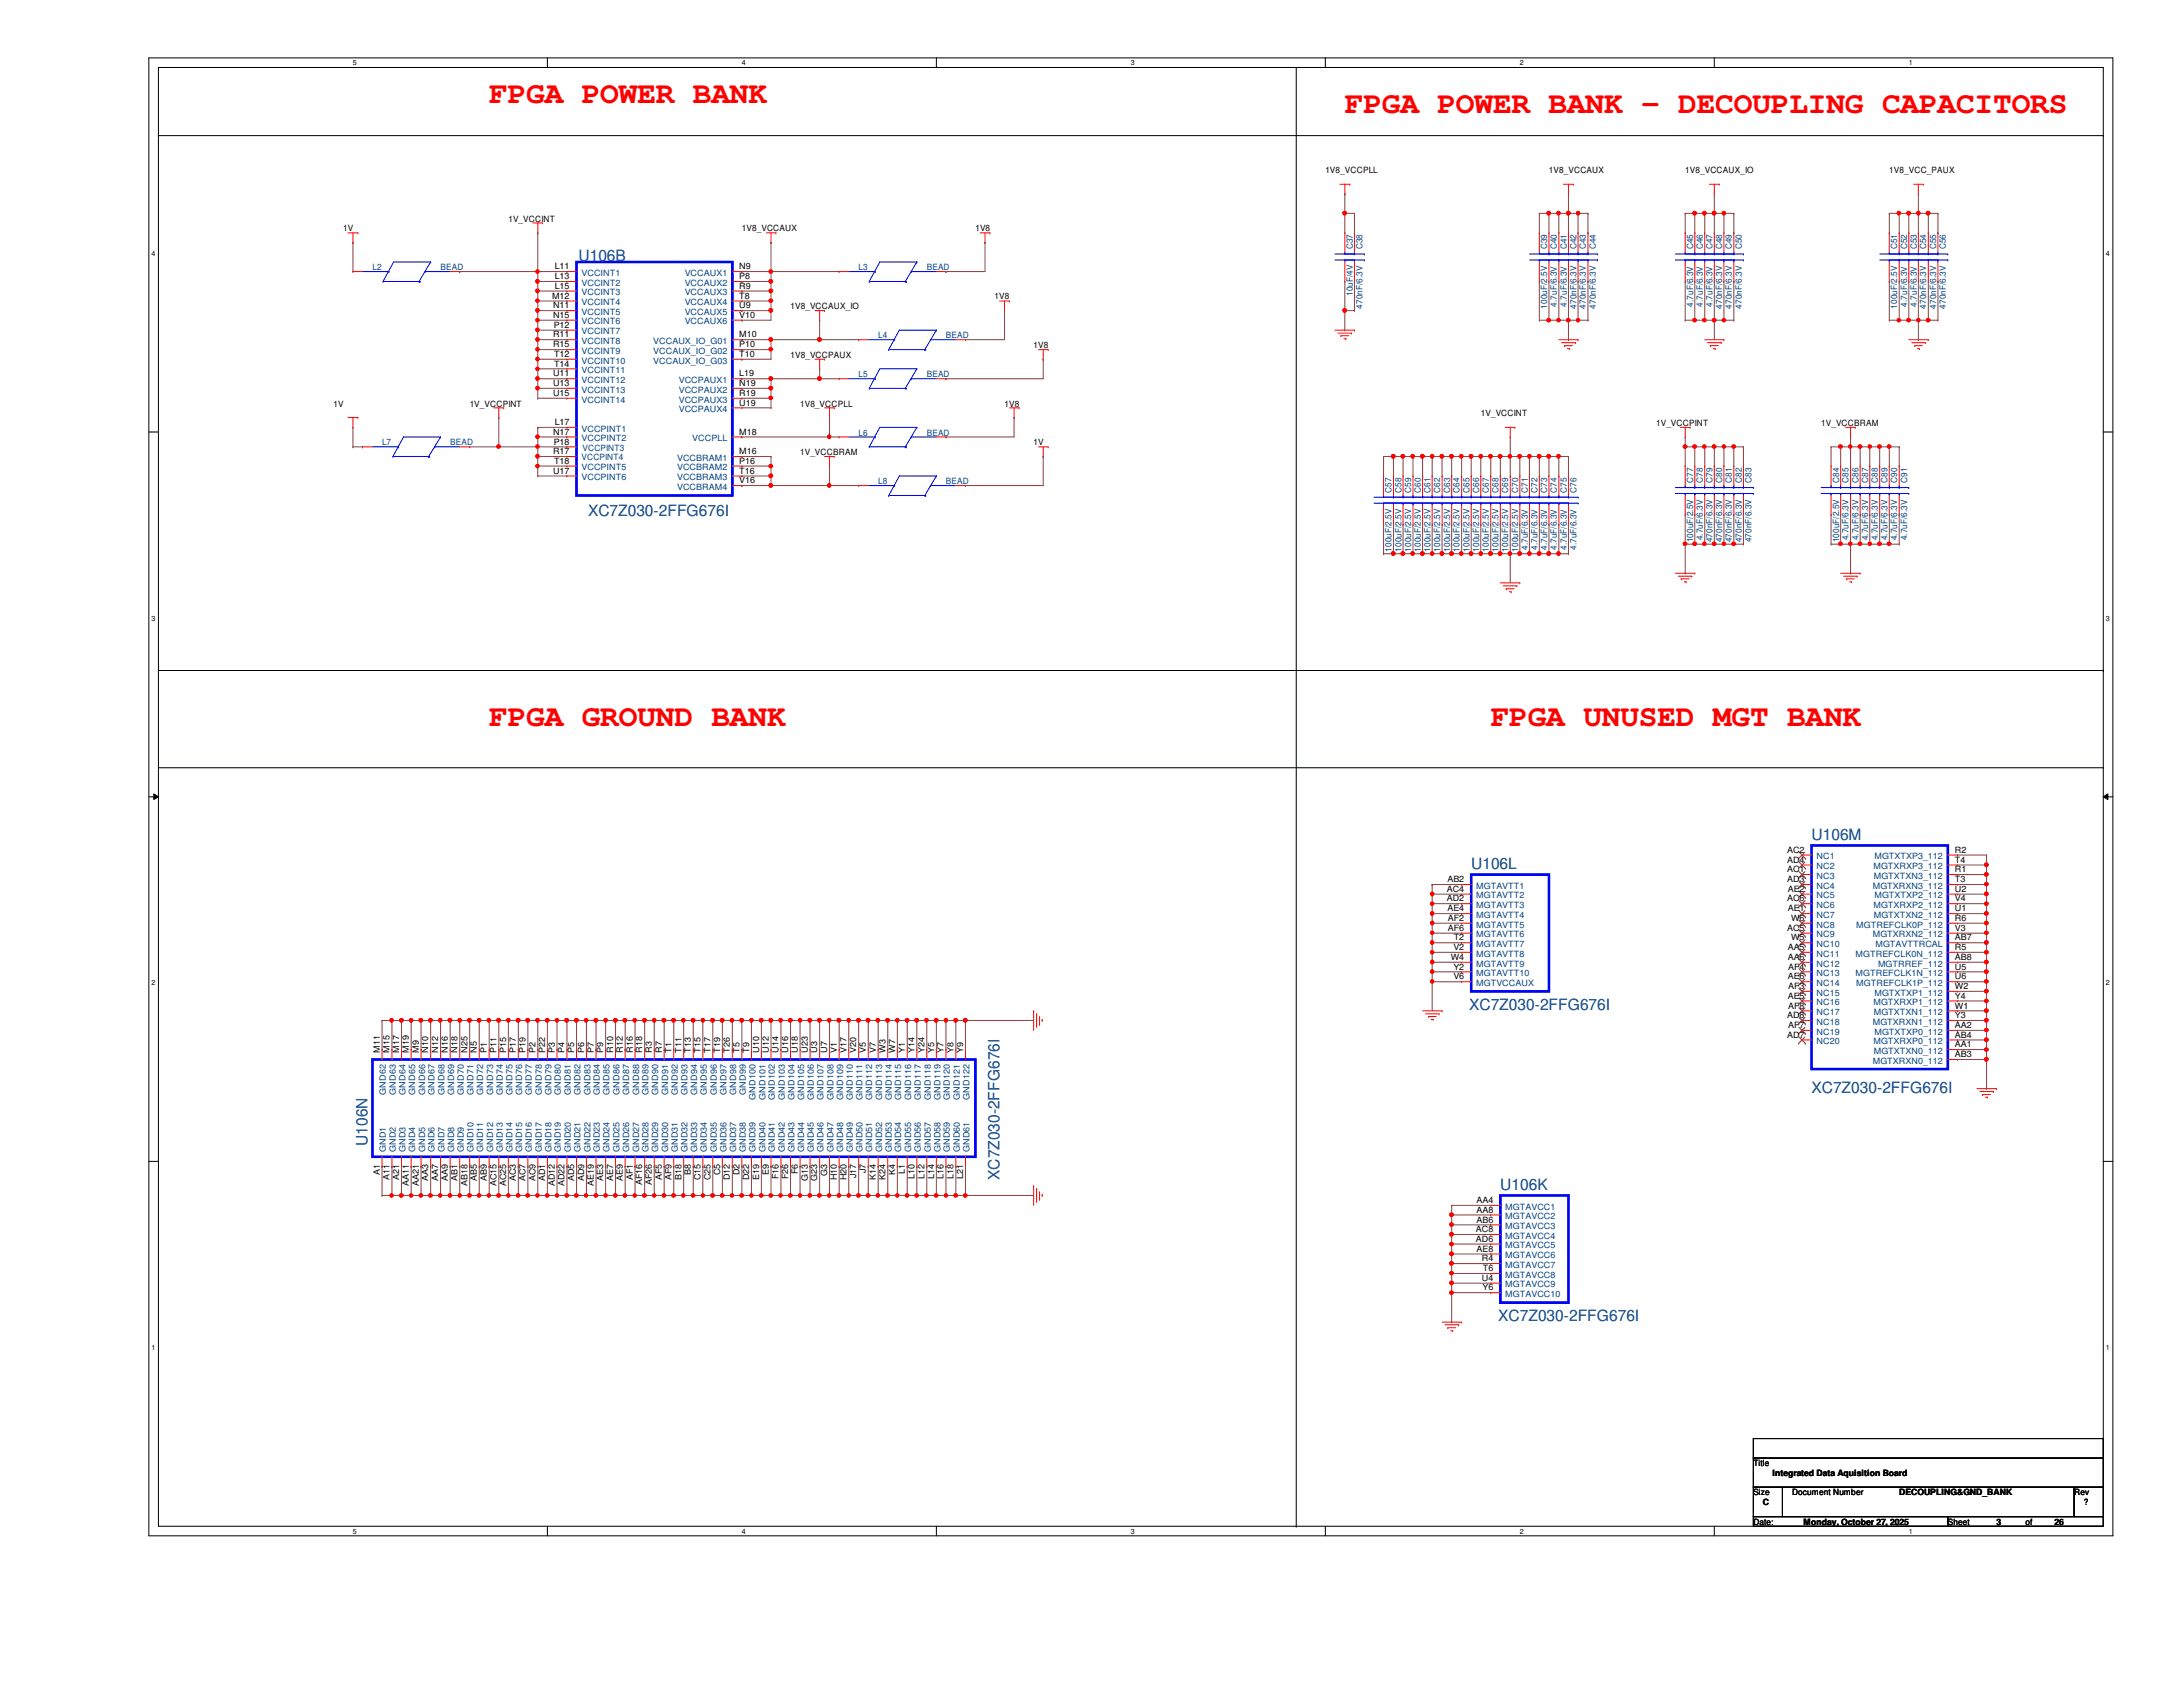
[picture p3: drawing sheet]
<svg xmlns="http://www.w3.org/2000/svg" width="279mm" height="216mm" viewBox="0 0 279 216" stroke-linecap="round" stroke-linejoin="round" font-family="sans-serif">
<defs><g id="words">
<g font-size="4" fill="#f00">
<text x="62.6" y="13.2">FPGA POWER BANK</text>
<text x="172.1" y="14.5">FPGA POWER BANK - DECOUPLING CAPACITORS</text>
<text x="62.6" y="92.9">FPGA GROUND BANK</text>
<text x="190.8" y="92.9">FPGA UNUSED MGT BANK</text>
</g>
<g font-size="2" fill="#004080">
<text x="74" y="33.4">U106B</text>
<text x="75.3" y="66.1">XC7Z030-2FFG676I</text>
<text x="231.9" y="107.5">U106M</text>
<text x="188.3" y="111.3">U106L</text>
<text x="188" y="129.2">XC7Z030-2FFG676I</text>
<text x="231.9" y="139.9">XC7Z030-2FFG676I</text>
<text x="47" y="146.6" transform="rotate(-90 47 146.6)">U106N</text>
<text x="127.9" y="151" transform="rotate(-90 127.9 151)">XC7Z030-2FFG676I</text>
<text x="192" y="152.4">U106K</text>
<text x="191.8" y="169">XC7Z030-2FFG676I</text>
</g>
<g font-size="1.1">
<text x="169.6" y="22.1">1V8_VCCPLL</text>
<text x="198.2" y="22.1">1V8_VCCAUX</text>
<text x="215.7" y="22.1">1V8_VCCAUX_IO</text>
<text x="241.8" y="22.1">1V8_VCC_PAUX</text>
<text x="43.9" y="29.6">1V</text>
<text x="65.1" y="28.4">1V_VCCINT</text>
<text x="95" y="29.6">1V8_VCCAUX</text>
<text x="124.8" y="29.6">1V8</text>
<text x="71" y="34.5">L11</text>
<text x="71" y="35.7">L13</text>
<text x="94.6" y="34.5">N9</text>
<text x="94.6" y="35.7">P8</text>
<text x="70.7" y="38.2">M12</text>
<text x="70.8" y="39.5">N11</text>
<text x="70.8" y="40.7">N15</text>
<text x="70.9" y="42">P12</text>
<text x="71" y="37">L15</text>
<text x="94.6" y="37">R9</text>
<text x="94.6" y="38.2">T8</text>
<text x="94.6" y="39.5">U9</text>
<text x="94.6" y="40.7">V10</text>
<text x="101.2" y="39.6">1V8_VCCAUX_IO</text>
<text x="127.3" y="38.3">1V8</text>
<text x="70.8" y="43.2">R11</text>
<text x="70.8" y="44.4">R15</text>
<text x="70.9" y="45.7">T12</text>
<text x="70.9" y="46.9">T14</text>
<text x="94.6" y="43.2">M10</text>
<text x="94.6" y="44.4">P10</text>
<text x="94.6" y="45.7">T10</text>
<text x="101.2" y="45.8">1V8_VCCPAUX</text>
<text x="132.3" y="44.5">1V8</text>
<text x="42.7" y="52">1V</text>
<text x="60.1" y="52">1V_VCCPINT</text>
<text x="70.8" y="48.2">U11</text>
<text x="70.8" y="49.4">U13</text>
<text x="70.8" y="50.7">U15</text>
<text x="94.6" y="48.2">L19</text>
<text x="94.6" y="49.4">N19</text>
<text x="94.6" y="50.7">R19</text>
<text x="94.6" y="51.9">U19</text>
<text x="102.4" y="52">1V8_VCCPLL</text>
<text x="128.6" y="52">1V8</text>
<text x="189.5" y="53.3">1V_VCCINT</text>
<text x="70.8" y="55.6">N17</text>
<text x="70.8" y="58.1">R17</text>
<text x="70.9" y="56.9">P18</text>
<text x="70.9" y="59.4">T18</text>
<text x="71" y="54.4">L17</text>
<text x="94.6" y="55.6">M18</text>
<text x="94.6" y="58.1">M16</text>
<text x="94.6" y="59.4">P16</text>
<text x="102.4" y="58.3">1V_VCCBRAM</text>
<text x="132.3" y="57">1V</text>
<text x="212" y="54.5">1V_VCCPINT</text>
<text x="233.1" y="54.5">1V_VCCBRAM</text>
<text x="70.8" y="60.6">U17</text>
<text x="94.6" y="60.6">T16</text>
<text x="94.6" y="61.8">V16</text>
<text x="185.3" y="112.9">AB2</text>
<text x="228.7" y="109.1">AC2</text>
<text x="228.7" y="110.4">AD4</text>
<text x="228.7" y="111.6">AC1</text>
<text x="228.7" y="112.9">AD3</text>
<text x="250.2" y="109.1">R2</text>
<text x="250.2" y="110.4">T4</text>
<text x="250.2" y="111.6">R1</text>
<text x="250.2" y="112.9">T3</text>
<text x="185.2" y="114.1">AC4</text>
<text x="185.2" y="115.4">AD2</text>
<text x="185.3" y="116.6">AE4</text>
<text x="185.3" y="117.9">AF2</text>
<text x="185.3" y="119.1">AF6</text>
<text x="228.7" y="115.4">AC6</text>
<text x="228.7" y="119.1">AC5</text>
<text x="228.8" y="114.1">AE2</text>
<text x="228.8" y="116.6">AE1</text>
<text x="229.2" y="117.9">W6</text>
<text x="250.2" y="114.1">U2</text>
<text x="250.2" y="115.4">V4</text>
<text x="250.2" y="116.6">U1</text>
<text x="250.2" y="117.9">R6</text>
<text x="250.2" y="119.1">V3</text>
<text x="185.7" y="122.9">W4</text>
<text x="186" y="121.6">V2</text>
<text x="186" y="124.1">Y2</text>
<text x="186" y="125.3">V6</text>
<text x="186.1" y="120.4">T2</text>
<text x="228.8" y="121.6">AA5</text>
<text x="228.8" y="122.9">AA6</text>
<text x="228.8" y="125.3">AE6</text>
<text x="228.9" y="124.1">AF4</text>
<text x="229.2" y="120.4">W5</text>
<text x="250.2" y="121.6">R5</text>
<text x="250.2" y="124.1">U5</text>
<text x="250.2" y="125.3">U6</text>
<text x="250.2" y="120.4">AB7</text>
<text x="250.2" y="122.9">AB8</text>
<text x="228.7" y="130.3">AD8</text>
<text x="228.8" y="127.8">AE5</text>
<text x="228.9" y="126.6">AF3</text>
<text x="228.9" y="129.1">AF8</text>
<text x="228.9" y="131.6">AF7</text>
<text x="250.2" y="126.6">W2</text>
<text x="250.2" y="127.8">Y4</text>
<text x="250.2" y="129.1">W1</text>
<text x="250.2" y="130.3">Y3</text>
<text x="250.2" y="131.6">AA2</text>
<text x="48.6" y="134.7" transform="rotate(-90 48.6 134.7)">M11</text>
<text x="49.9" y="134.7" transform="rotate(-90 49.9 134.7)">M15</text>
<text x="51.1" y="134.7" transform="rotate(-90 51.1 134.7)">M17</text>
<text x="52.3" y="134.7" transform="rotate(-90 52.3 134.7)">M19</text>
<text x="53.6" y="134.7" transform="rotate(-90 53.6 134.7)">M9</text>
<text x="54.8" y="134.7" transform="rotate(-90 54.8 134.7)">N10</text>
<text x="56.1" y="134.7" transform="rotate(-90 56.1 134.7)">N12</text>
<text x="57.3" y="134.7" transform="rotate(-90 57.3 134.7)">N16</text>
<text x="58.5" y="134.7" transform="rotate(-90 58.5 134.7)">N18</text>
<text x="59.8" y="134.7" transform="rotate(-90 59.8 134.7)">N25</text>
<text x="61" y="134.7" transform="rotate(-90 61 134.7)">N5</text>
<text x="62.3" y="134.7" transform="rotate(-90 62.3 134.7)">P1</text>
<text x="63.5" y="134.7" transform="rotate(-90 63.5 134.7)">P11</text>
<text x="64.8" y="134.7" transform="rotate(-90 64.8 134.7)">P15</text>
<text x="66" y="134.7" transform="rotate(-90 66 134.7)">P17</text>
<text x="67.3" y="134.7" transform="rotate(-90 67.3 134.7)">P19</text>
<text x="68.5" y="134.7" transform="rotate(-90 68.5 134.7)">P2</text>
<text x="69.8" y="134.7" transform="rotate(-90 69.8 134.7)">P22</text>
<text x="71" y="134.7" transform="rotate(-90 71 134.7)">P3</text>
<text x="72.3" y="134.7" transform="rotate(-90 72.3 134.7)">P4</text>
<text x="73.5" y="134.7" transform="rotate(-90 73.5 134.7)">P5</text>
<text x="74.8" y="134.7" transform="rotate(-90 74.8 134.7)">P6</text>
<text x="76" y="134.7" transform="rotate(-90 76 134.7)">P7</text>
<text x="77.2" y="134.7" transform="rotate(-90 77.2 134.7)">P9</text>
<text x="78.5" y="134.7" transform="rotate(-90 78.5 134.7)">R10</text>
<text x="79.7" y="134.7" transform="rotate(-90 79.7 134.7)">R12</text>
<text x="81" y="134.7" transform="rotate(-90 81 134.7)">R16</text>
<text x="82.2" y="134.7" transform="rotate(-90 82.2 134.7)">R18</text>
<text x="83.4" y="134.7" transform="rotate(-90 83.4 134.7)">R3</text>
<text x="84.7" y="134.7" transform="rotate(-90 84.7 134.7)">R7</text>
<text x="85.9" y="134.7" transform="rotate(-90 85.9 134.7)">T1</text>
<text x="87.2" y="134.7" transform="rotate(-90 87.2 134.7)">T11</text>
<text x="88.4" y="134.7" transform="rotate(-90 88.4 134.7)">T13</text>
<text x="89.7" y="134.7" transform="rotate(-90 89.7 134.7)">T15</text>
<text x="90.9" y="134.7" transform="rotate(-90 90.9 134.7)">T17</text>
<text x="92.2" y="134.7" transform="rotate(-90 92.2 134.7)">T19</text>
<text x="93.4" y="134.7" transform="rotate(-90 93.4 134.7)">T26</text>
<text x="94.7" y="134.7" transform="rotate(-90 94.7 134.7)">T5</text>
<text x="95.9" y="134.7" transform="rotate(-90 95.9 134.7)">T9</text>
<text x="97.2" y="134.7" transform="rotate(-90 97.2 134.7)">U10</text>
<text x="98.4" y="134.7" transform="rotate(-90 98.4 134.7)">U12</text>
<text x="99.7" y="134.7" transform="rotate(-90 99.7 134.7)">U14</text>
<text x="100.9" y="134.7" transform="rotate(-90 100.9 134.7)">U16</text>
<text x="102.1" y="134.7" transform="rotate(-90 102.1 134.7)">U18</text>
<text x="103.4" y="134.7" transform="rotate(-90 103.4 134.7)">U23</text>
<text x="104.6" y="134.7" transform="rotate(-90 104.6 134.7)">U3</text>
<text x="105.9" y="134.7" transform="rotate(-90 105.9 134.7)">U7</text>
<text x="107.1" y="134.7" transform="rotate(-90 107.1 134.7)">V1</text>
<text x="108.3" y="134.7" transform="rotate(-90 108.3 134.7)">V17</text>
<text x="109.6" y="134.7" transform="rotate(-90 109.6 134.7)">V20</text>
<text x="110.8" y="134.7" transform="rotate(-90 110.8 134.7)">V5</text>
<text x="112.1" y="134.7" transform="rotate(-90 112.1 134.7)">V7</text>
<text x="113.3" y="134.7" transform="rotate(-90 113.3 134.7)">W3</text>
<text x="114.6" y="134.7" transform="rotate(-90 114.6 134.7)">W7</text>
<text x="115.8" y="134.7" transform="rotate(-90 115.8 134.7)">Y1</text>
<text x="117.1" y="134.7" transform="rotate(-90 117.1 134.7)">Y14</text>
<text x="118.3" y="134.7" transform="rotate(-90 118.3 134.7)">Y24</text>
<text x="119.5" y="134.7" transform="rotate(-90 119.5 134.7)">Y5</text>
<text x="120.8" y="134.7" transform="rotate(-90 120.8 134.7)">Y7</text>
<text x="122" y="134.7" transform="rotate(-90 122 134.7)">Y8</text>
<text x="123.3" y="134.7" transform="rotate(-90 123.3 134.7)">Y9</text>
<text x="228.7" y="132.8">AD7</text>
<text x="250.2" y="132.8">AB4</text>
<text x="250.2" y="134">AA1</text>
<text x="250.2" y="135.3">AB3</text>
<text x="48.6" y="150.3" transform="rotate(-90 48.6 150.3)">A1</text>
<text x="49.9" y="151" transform="rotate(-90 49.9 151)">A11</text>
<text x="51.1" y="151" transform="rotate(-90 51.1 151)">A21</text>
<text x="52.3" y="151.7" transform="rotate(-90 52.3 151.7)">AA11</text>
<text x="53.6" y="151.7" transform="rotate(-90 53.6 151.7)">AA21</text>
<text x="54.8" y="151.1" transform="rotate(-90 54.8 151.1)">AA3</text>
<text x="56.1" y="151.1" transform="rotate(-90 56.1 151.1)">AA7</text>
<text x="57.3" y="151.1" transform="rotate(-90 57.3 151.1)">AA9</text>
<text x="58.5" y="151.1" transform="rotate(-90 58.5 151.1)">AB1</text>
<text x="59.8" y="151.7" transform="rotate(-90 59.8 151.7)">AB18</text>
<text x="61" y="151.1" transform="rotate(-90 61 151.1)">AB5</text>
<text x="62.3" y="151.1" transform="rotate(-90 62.3 151.1)">AB9</text>
<text x="63.5" y="151.8" transform="rotate(-90 63.5 151.8)">AC15</text>
<text x="64.8" y="151.8" transform="rotate(-90 64.8 151.8)">AC25</text>
<text x="66" y="151.2" transform="rotate(-90 66 151.2)">AC3</text>
<text x="67.3" y="151.2" transform="rotate(-90 67.3 151.2)">AC7</text>
<text x="68.5" y="151.2" transform="rotate(-90 68.5 151.2)">AC9</text>
<text x="69.8" y="151.2" transform="rotate(-90 69.8 151.2)">AD1</text>
<text x="71" y="151.8" transform="rotate(-90 71 151.8)">AD12</text>
<text x="72.3" y="151.8" transform="rotate(-90 72.3 151.8)">AD22</text>
<text x="73.5" y="151.2" transform="rotate(-90 73.5 151.2)">AD5</text>
<text x="74.8" y="151.2" transform="rotate(-90 74.8 151.2)">AD9</text>
<text x="76" y="151.7" transform="rotate(-90 76 151.7)">AE19</text>
<text x="77.2" y="151.1" transform="rotate(-90 77.2 151.1)">AE3</text>
<text x="78.5" y="151.1" transform="rotate(-90 78.5 151.1)">AE7</text>
<text x="79.7" y="151.1" transform="rotate(-90 79.7 151.1)">AE9</text>
<text x="81" y="151" transform="rotate(-90 81 151)">AF1</text>
<text x="82.2" y="151.7" transform="rotate(-90 82.2 151.7)">AF16</text>
<text x="83.4" y="151.7" transform="rotate(-90 83.4 151.7)">AF26</text>
<text x="84.7" y="151" transform="rotate(-90 84.7 151)">AF5</text>
<text x="85.9" y="151" transform="rotate(-90 85.9 151)">AF9</text>
<text x="87.2" y="151" transform="rotate(-90 87.2 151)">B18</text>
<text x="88.4" y="150.3" transform="rotate(-90 88.4 150.3)">B8</text>
<text x="89.7" y="151" transform="rotate(-90 89.7 151)">C15</text>
<text x="90.9" y="151" transform="rotate(-90 90.9 151)">C25</text>
<text x="92.2" y="150.4" transform="rotate(-90 92.2 150.4)">C5</text>
<text x="93.4" y="151" transform="rotate(-90 93.4 151)">D12</text>
<text x="94.7" y="150.4" transform="rotate(-90 94.7 150.4)">D2</text>
<text x="95.9" y="151" transform="rotate(-90 95.9 151)">D22</text>
<text x="97.2" y="151" transform="rotate(-90 97.2 151)">E19</text>
<text x="98.4" y="150.3" transform="rotate(-90 98.4 150.3)">E9</text>
<text x="99.7" y="150.9" transform="rotate(-90 99.7 150.9)">F16</text>
<text x="100.9" y="150.9" transform="rotate(-90 100.9 150.9)">F26</text>
<text x="102.1" y="150.3" transform="rotate(-90 102.1 150.3)">F6</text>
<text x="103.4" y="151.1" transform="rotate(-90 103.4 151.1)">G13</text>
<text x="104.6" y="151.1" transform="rotate(-90 104.6 151.1)">G23</text>
<text x="105.9" y="150.5" transform="rotate(-90 105.9 150.5)">G3</text>
<text x="107.1" y="151" transform="rotate(-90 107.1 151)">H10</text>
<text x="108.3" y="151" transform="rotate(-90 108.3 151)">H20</text>
<text x="109.6" y="150.8" transform="rotate(-90 109.6 150.8)">J17</text>
<text x="110.8" y="150.2" transform="rotate(-90 110.8 150.2)">J7</text>
<text x="112.1" y="151" transform="rotate(-90 112.1 151)">K14</text>
<text x="113.3" y="151" transform="rotate(-90 113.3 151)">K24</text>
<text x="114.6" y="150.3" transform="rotate(-90 114.6 150.3)">K4</text>
<text x="115.8" y="150.2" transform="rotate(-90 115.8 150.2)">L1</text>
<text x="117.1" y="150.8" transform="rotate(-90 117.1 150.8)">L10</text>
<text x="118.3" y="150.8" transform="rotate(-90 118.3 150.8)">L12</text>
<text x="119.5" y="150.8" transform="rotate(-90 119.5 150.8)">L14</text>
<text x="120.8" y="150.8" transform="rotate(-90 120.8 150.8)">L16</text>
<text x="122" y="150.8" transform="rotate(-90 122 150.8)">L18</text>
<text x="123.3" y="150.8" transform="rotate(-90 123.3 150.8)">L21</text>
<text x="189" y="154">AA4</text>
<text x="189" y="155.2">AA8</text>
<text x="188.9" y="157.7">AC8</text>
<text x="188.9" y="158.9">AD6</text>
<text x="189" y="156.5">AB6</text>
<text x="189" y="160.2">AE8</text>
<text x="189.7" y="161.4">R4</text>
<text x="189.7" y="163.9">U4</text>
<text x="189.7" y="165.1">Y6</text>
<text x="189.8" y="162.7">T6</text>
<text x="224.4" y="187.7">Title</text>
<text x="224.4" y="191.4">Size</text>
<text x="226.9" y="188.9">Integrated Data Aquisition Board</text>
<text x="229.4" y="191.4">Document Number</text>
<text x="243.1" y="191.3">DECOUPLING&amp;GND_BANK</text>
<text x="265.5" y="191.4">Rev</text>
<text x="224.4" y="195.2">Date:</text>
<text x="225.6" y="192.6">C</text>
<text x="230.8" y="195.1">Monday, October 27, 2025</text>
<text x="249.3" y="195.2">Sheet</text>
<text x="255.5" y="195.1">3</text>
<text x="259.2" y="195.2">of</text>
<text x="263" y="195.1">26</text>
<text x="266.7" y="192.7">?</text>
</g>
<g font-size="1.1" fill="#004080">
<text x="47.7" y="34.6">L2</text>
<text x="56.4" y="34.6">BEAD</text>
<text x="74.4" y="35.3">VCCINT1</text>
<text x="87.6" y="35.3">VCCAUX1</text>
<text x="109.9" y="34.6">L3</text>
<text x="118.6" y="34.6">BEAD</text>
<text x="173.1" y="31.9" transform="rotate(-90 173.1 31.9)">C37</text>
<text x="174.4" y="31.9" transform="rotate(-90 174.4 31.9)">C38</text>
<text x="198" y="31.9" transform="rotate(-90 198 31.9)">C39</text>
<text x="199.3" y="31.9" transform="rotate(-90 199.3 31.9)">C40</text>
<text x="200.5" y="31.9" transform="rotate(-90 200.5 31.9)">C41</text>
<text x="201.8" y="31.9" transform="rotate(-90 201.8 31.9)">C42</text>
<text x="203" y="31.9" transform="rotate(-90 203 31.9)">C43</text>
<text x="204.3" y="31.9" transform="rotate(-90 204.3 31.9)">C44</text>
<text x="216.7" y="31.9" transform="rotate(-90 216.7 31.9)">C45</text>
<text x="217.9" y="31.9" transform="rotate(-90 217.9 31.9)">C46</text>
<text x="219.2" y="31.9" transform="rotate(-90 219.2 31.9)">C47</text>
<text x="220.4" y="31.9" transform="rotate(-90 220.4 31.9)">C48</text>
<text x="221.7" y="31.9" transform="rotate(-90 221.7 31.9)">C49</text>
<text x="222.9" y="31.9" transform="rotate(-90 222.9 31.9)">C50</text>
<text x="242.8" y="31.9" transform="rotate(-90 242.8 31.9)">C51</text>
<text x="244.1" y="31.9" transform="rotate(-90 244.1 31.9)">C52</text>
<text x="245.3" y="31.9" transform="rotate(-90 245.3 31.9)">C53</text>
<text x="246.5" y="31.9" transform="rotate(-90 246.5 31.9)">C54</text>
<text x="247.8" y="31.9" transform="rotate(-90 247.8 31.9)">C55</text>
<text x="249" y="31.9" transform="rotate(-90 249 31.9)">C56</text>
<text x="74.4" y="36.6">VCCINT2</text>
<text x="74.4" y="37.8">VCCINT3</text>
<text x="74.4" y="39.1">VCCINT4</text>
<text x="74.4" y="40.3">VCCINT5</text>
<text x="74.4" y="41.5">VCCINT6</text>
<text x="87.6" y="36.6">VCCAUX2</text>
<text x="87.6" y="37.8">VCCAUX3</text>
<text x="87.6" y="39.1">VCCAUX4</text>
<text x="87.6" y="40.3">VCCAUX5</text>
<text x="87.6" y="41.5">VCCAUX6</text>
<text x="173.1" y="37.9" transform="rotate(-90 173.1 37.9)">10uF/4V</text>
<text x="174.4" y="39.5" transform="rotate(-90 174.4 39.5)">470nF/6.3V</text>
<text x="198" y="39.5" transform="rotate(-90 198 39.5)">100uF/2.5V</text>
<text x="199.3" y="39.2" transform="rotate(-90 199.3 39.2)">4.7uF/6.3V</text>
<text x="200.5" y="39.2" transform="rotate(-90 200.5 39.2)">4.7uF/6.3V</text>
<text x="201.8" y="39.5" transform="rotate(-90 201.8 39.5)">470nF/6.3V</text>
<text x="203" y="39.5" transform="rotate(-90 203 39.5)">470nF/6.3V</text>
<text x="204.3" y="39.5" transform="rotate(-90 204.3 39.5)">470nF/6.3V</text>
<text x="216.7" y="39.2" transform="rotate(-90 216.7 39.2)">4.7uF/6.3V</text>
<text x="217.9" y="39.2" transform="rotate(-90 217.9 39.2)">4.7uF/6.3V</text>
<text x="219.2" y="39.2" transform="rotate(-90 219.2 39.2)">4.7uF/6.3V</text>
<text x="220.4" y="39.5" transform="rotate(-90 220.4 39.5)">470nF/6.3V</text>
<text x="221.7" y="39.5" transform="rotate(-90 221.7 39.5)">470nF/6.3V</text>
<text x="222.9" y="39.5" transform="rotate(-90 222.9 39.5)">470nF/6.3V</text>
<text x="242.8" y="39.5" transform="rotate(-90 242.8 39.5)">100uF/2.5V</text>
<text x="244.1" y="39.2" transform="rotate(-90 244.1 39.2)">4.7uF/6.3V</text>
<text x="245.3" y="39.2" transform="rotate(-90 245.3 39.2)">4.7uF/6.3V</text>
<text x="246.5" y="39.5" transform="rotate(-90 246.5 39.5)">470nF/6.3V</text>
<text x="247.8" y="39.5" transform="rotate(-90 247.8 39.5)">470nF/6.3V</text>
<text x="249" y="39.5" transform="rotate(-90 249 39.5)">470nF/6.3V</text>
<text x="74.4" y="42.8">VCCINT7</text>
<text x="74.4" y="44">VCCINT8</text>
<text x="74.4" y="45.3">VCCINT9</text>
<text x="74.4" y="46.5">VCCINT10</text>
<text x="74.4" y="47.8">VCCINT11</text>
<text x="83.6" y="44">VCCAUX_IO_G01</text>
<text x="83.6" y="45.3">VCCAUX_IO_G02</text>
<text x="83.6" y="46.5">VCCAUX_IO_G03</text>
<text x="112.4" y="43.3">L4</text>
<text x="121.1" y="43.3">BEAD</text>
<text x="74.4" y="49">VCCINT12</text>
<text x="74.4" y="50.2">VCCINT13</text>
<text x="74.4" y="51.5">VCCINT14</text>
<text x="86.9" y="49">VCCPAUX1</text>
<text x="86.9" y="50.2">VCCPAUX2</text>
<text x="86.9" y="51.5">VCCPAUX3</text>
<text x="86.9" y="52.7">VCCPAUX4</text>
<text x="109.9" y="48.3">L5</text>
<text x="118.6" y="48.3">BEAD</text>
<text x="48.9" y="57">L7</text>
<text x="57.6" y="57">BEAD</text>
<text x="74.4" y="55.2">VCCPINT1</text>
<text x="74.4" y="56.5">VCCPINT2</text>
<text x="74.4" y="58.8">VCCPINT4</text>
<text x="74.5" y="57.7">VCCPINT3</text>
<text x="86.7" y="59">VCCBRAM1</text>
<text x="88.6" y="56.5">VCCPLL</text>
<text x="109.9" y="55.8">L6</text>
<text x="118.6" y="55.8">BEAD</text>
<text x="74.4" y="60.2">VCCPINT5</text>
<text x="74.4" y="61.5">VCCPINT6</text>
<text x="86.7" y="60.2">VCCBRAM2</text>
<text x="86.7" y="61.5">VCCBRAM3</text>
<text x="86.7" y="62.7">VCCBRAM4</text>
<text x="112.4" y="62">L8</text>
<text x="121.1" y="62">BEAD</text>
<text x="178.1" y="63" transform="rotate(-90 178.1 63)">C57</text>
<text x="179.4" y="63" transform="rotate(-90 179.4 63)">C58</text>
<text x="180.6" y="63" transform="rotate(-90 180.6 63)">C59</text>
<text x="181.9" y="63" transform="rotate(-90 181.9 63)">C60</text>
<text x="183.1" y="63" transform="rotate(-90 183.1 63)">C61</text>
<text x="184.3" y="63" transform="rotate(-90 184.3 63)">C62</text>
<text x="185.6" y="63" transform="rotate(-90 185.6 63)">C63</text>
<text x="186.8" y="63" transform="rotate(-90 186.8 63)">C64</text>
<text x="188.1" y="63" transform="rotate(-90 188.1 63)">C65</text>
<text x="189.3" y="63" transform="rotate(-90 189.3 63)">C66</text>
<text x="190.5" y="63" transform="rotate(-90 190.5 63)">C67</text>
<text x="191.8" y="63" transform="rotate(-90 191.8 63)">C68</text>
<text x="193" y="63" transform="rotate(-90 193 63)">C69</text>
<text x="194.3" y="63" transform="rotate(-90 194.3 63)">C70</text>
<text x="195.5" y="63" transform="rotate(-90 195.5 63)">C71</text>
<text x="196.8" y="63" transform="rotate(-90 196.8 63)">C72</text>
<text x="198" y="63" transform="rotate(-90 198 63)">C73</text>
<text x="199.3" y="63" transform="rotate(-90 199.3 63)">C74</text>
<text x="200.5" y="63" transform="rotate(-90 200.5 63)">C75</text>
<text x="201.8" y="63" transform="rotate(-90 201.8 63)">C76</text>
<text x="216.7" y="61.8" transform="rotate(-90 216.7 61.8)">C77</text>
<text x="217.9" y="61.8" transform="rotate(-90 217.9 61.8)">C78</text>
<text x="219.2" y="61.8" transform="rotate(-90 219.2 61.8)">C79</text>
<text x="220.4" y="61.8" transform="rotate(-90 220.4 61.8)">C80</text>
<text x="221.7" y="61.8" transform="rotate(-90 221.7 61.8)">C81</text>
<text x="222.9" y="61.8" transform="rotate(-90 222.9 61.8)">C82</text>
<text x="224.2" y="61.8" transform="rotate(-90 224.2 61.8)">C83</text>
<text x="235.4" y="61.8" transform="rotate(-90 235.4 61.8)">C84</text>
<text x="236.6" y="61.8" transform="rotate(-90 236.6 61.8)">C85</text>
<text x="237.9" y="61.8" transform="rotate(-90 237.9 61.8)">C86</text>
<text x="239.1" y="61.8" transform="rotate(-90 239.1 61.8)">C87</text>
<text x="240.3" y="61.8" transform="rotate(-90 240.3 61.8)">C88</text>
<text x="241.6" y="61.8" transform="rotate(-90 241.6 61.8)">C89</text>
<text x="242.8" y="61.8" transform="rotate(-90 242.8 61.8)">C90</text>
<text x="244.1" y="61.8" transform="rotate(-90 244.1 61.8)">C91</text>
<text x="178.1" y="70.6" transform="rotate(-90 178.1 70.6)">100uF/2.5V</text>
<text x="179.4" y="70.6" transform="rotate(-90 179.4 70.6)">100uF/2.5V</text>
<text x="180.6" y="70.6" transform="rotate(-90 180.6 70.6)">100uF/2.5V</text>
<text x="181.9" y="70.6" transform="rotate(-90 181.9 70.6)">100uF/2.5V</text>
<text x="183.1" y="70.6" transform="rotate(-90 183.1 70.6)">100uF/2.5V</text>
<text x="184.3" y="70.6" transform="rotate(-90 184.3 70.6)">100uF/2.5V</text>
<text x="185.6" y="70.6" transform="rotate(-90 185.6 70.6)">100uF/2.5V</text>
<text x="186.8" y="70.6" transform="rotate(-90 186.8 70.6)">100uF/2.5V</text>
<text x="188.1" y="70.6" transform="rotate(-90 188.1 70.6)">100uF/2.5V</text>
<text x="189.3" y="70.6" transform="rotate(-90 189.3 70.6)">100uF/2.5V</text>
<text x="190.5" y="70.6" transform="rotate(-90 190.5 70.6)">100uF/2.5V</text>
<text x="191.8" y="70.6" transform="rotate(-90 191.8 70.6)">100uF/2.5V</text>
<text x="193" y="70.6" transform="rotate(-90 193 70.6)">100uF/2.5V</text>
<text x="194.3" y="70.6" transform="rotate(-90 194.3 70.6)">100uF/2.5V</text>
<text x="195.5" y="70.4" transform="rotate(-90 195.5 70.4)">4.7uF/6.3V</text>
<text x="196.8" y="70.4" transform="rotate(-90 196.8 70.4)">4.7uF/6.3V</text>
<text x="198" y="70.4" transform="rotate(-90 198 70.4)">4.7uF/6.3V</text>
<text x="199.3" y="70.4" transform="rotate(-90 199.3 70.4)">4.7uF/6.3V</text>
<text x="200.5" y="70.4" transform="rotate(-90 200.5 70.4)">4.7uF/6.3V</text>
<text x="201.8" y="70.4" transform="rotate(-90 201.8 70.4)">4.7uF/6.3V</text>
<text x="216.7" y="69.4" transform="rotate(-90 216.7 69.4)">100uF/2.5V</text>
<text x="217.9" y="69.1" transform="rotate(-90 217.9 69.1)">4.7uF/6.3V</text>
<text x="219.2" y="69.4" transform="rotate(-90 219.2 69.4)">470nF/6.3V</text>
<text x="220.4" y="69.4" transform="rotate(-90 220.4 69.4)">470nF/6.3V</text>
<text x="221.7" y="69.4" transform="rotate(-90 221.7 69.4)">470nF/6.3V</text>
<text x="222.9" y="69.4" transform="rotate(-90 222.9 69.4)">470nF/6.3V</text>
<text x="224.2" y="69.4" transform="rotate(-90 224.2 69.4)">470nF/6.3V</text>
<text x="235.4" y="69.4" transform="rotate(-90 235.4 69.4)">100uF/2.5V</text>
<text x="236.6" y="69.1" transform="rotate(-90 236.6 69.1)">4.7uF/6.3V</text>
<text x="237.9" y="69.1" transform="rotate(-90 237.9 69.1)">4.7uF/6.3V</text>
<text x="239.1" y="69.1" transform="rotate(-90 239.1 69.1)">4.7uF/6.3V</text>
<text x="240.3" y="69.1" transform="rotate(-90 240.3 69.1)">4.7uF/6.3V</text>
<text x="241.6" y="69.1" transform="rotate(-90 241.6 69.1)">4.7uF/6.3V</text>
<text x="242.8" y="69.1" transform="rotate(-90 242.8 69.1)">4.7uF/6.3V</text>
<text x="244.1" y="69.1" transform="rotate(-90 244.1 69.1)">4.7uF/6.3V</text>
<text x="188.9" y="113.7">MGTAVTT1</text>
<text x="232.5" y="110">NC1</text>
<text x="232.5" y="111.3">NC2</text>
<text x="232.5" y="112.5">NC3</text>
<text x="232.5" y="113.7">NC4</text>
<text x="239.7" y="113.7">MGTXRXN3_112</text>
<text x="239.8" y="111.3">MGTXRXP3_112</text>
<text x="239.8" y="112.5">MGTXTXN3_112</text>
<text x="239.9" y="110">MGTXTXP3_112</text>
<text x="188.9" y="115">MGTAVTT2</text>
<text x="188.9" y="116.2">MGTAVTT3</text>
<text x="188.9" y="117.5">MGTAVTT4</text>
<text x="188.9" y="118.7">MGTAVTT5</text>
<text x="188.9" y="120">MGTAVTT6</text>
<text x="232.5" y="115">NC5</text>
<text x="232.5" y="116.2">NC6</text>
<text x="232.5" y="117.5">NC7</text>
<text x="232.5" y="118.7">NC8</text>
<text x="232.5" y="120">NC9</text>
<text x="237.6" y="118.7">MGTREFCLK0P_112</text>
<text x="239.7" y="120">MGTXRXN2_112</text>
<text x="239.8" y="116.2">MGTXRXP2_112</text>
<text x="239.8" y="117.5">MGTXTXN2_112</text>
<text x="239.9" y="115">MGTXTXP2_112</text>
<text x="188.9" y="121.2">MGTAVTT7</text>
<text x="188.9" y="122.4">MGTAVTT8</text>
<text x="188.9" y="123.7">MGTAVTT9</text>
<text x="188.9" y="124.9">MGTAVTT10</text>
<text x="232.5" y="121.2">NC10</text>
<text x="232.5" y="122.4">NC11</text>
<text x="232.5" y="123.7">NC12</text>
<text x="232.5" y="124.9">NC13</text>
<text x="237.5" y="122.4">MGTREFCLK0N_112</text>
<text x="237.5" y="124.9">MGTREFCLK1N_112</text>
<text x="240" y="121.2">MGTAVTTRCAL</text>
<text x="240.4" y="123.7">MGTRREF_112</text>
<text x="188.9" y="126.2">MGTVCCAUX</text>
<text x="232.5" y="126.2">NC14</text>
<text x="232.5" y="127.4">NC15</text>
<text x="232.5" y="128.7">NC16</text>
<text x="232.5" y="129.9">NC17</text>
<text x="232.5" y="131.1">NC18</text>
<text x="237.6" y="126.2">MGTREFCLK1P_112</text>
<text x="239.7" y="131.1">MGTXRXN1_112</text>
<text x="239.8" y="128.7">MGTXRXP1_112</text>
<text x="239.8" y="129.9">MGTXTXN1_112</text>
<text x="239.9" y="127.4">MGTXTXP1_112</text>
<text x="232.5" y="132.4">NC19</text>
<text x="232.5" y="133.6">NC20</text>
<text x="239.7" y="136.1">MGTXRXN0_112</text>
<text x="239.8" y="133.6">MGTXRXP0_112</text>
<text x="239.8" y="134.9">MGTXTXN0_112</text>
<text x="239.9" y="132.4">MGTXTXP0_112</text>
<text x="49.4" y="140.1" transform="rotate(-90 49.4 140.1)">GND62</text>
<text x="50.7" y="140.1" transform="rotate(-90 50.7 140.1)">GND63</text>
<text x="51.9" y="140.1" transform="rotate(-90 51.9 140.1)">GND64</text>
<text x="53.1" y="140.1" transform="rotate(-90 53.1 140.1)">GND65</text>
<text x="54.4" y="140.1" transform="rotate(-90 54.4 140.1)">GND66</text>
<text x="55.6" y="140.1" transform="rotate(-90 55.6 140.1)">GND67</text>
<text x="56.9" y="140.1" transform="rotate(-90 56.9 140.1)">GND68</text>
<text x="58.1" y="140.1" transform="rotate(-90 58.1 140.1)">GND69</text>
<text x="59.4" y="140.1" transform="rotate(-90 59.4 140.1)">GND70</text>
<text x="60.6" y="140.1" transform="rotate(-90 60.6 140.1)">GND71</text>
<text x="61.8" y="140.1" transform="rotate(-90 61.8 140.1)">GND72</text>
<text x="63.1" y="140.1" transform="rotate(-90 63.1 140.1)">GND73</text>
<text x="64.3" y="140.1" transform="rotate(-90 64.3 140.1)">GND74</text>
<text x="65.6" y="140.1" transform="rotate(-90 65.6 140.1)">GND75</text>
<text x="66.8" y="140.1" transform="rotate(-90 66.8 140.1)">GND76</text>
<text x="68.1" y="140.1" transform="rotate(-90 68.1 140.1)">GND77</text>
<text x="69.3" y="140.1" transform="rotate(-90 69.3 140.1)">GND78</text>
<text x="70.6" y="140.1" transform="rotate(-90 70.6 140.1)">GND79</text>
<text x="71.8" y="140.1" transform="rotate(-90 71.8 140.1)">GND80</text>
<text x="73.1" y="140.1" transform="rotate(-90 73.1 140.1)">GND81</text>
<text x="74.3" y="140.1" transform="rotate(-90 74.3 140.1)">GND82</text>
<text x="75.6" y="140.1" transform="rotate(-90 75.6 140.1)">GND83</text>
<text x="76.8" y="140.1" transform="rotate(-90 76.8 140.1)">GND84</text>
<text x="78" y="140.1" transform="rotate(-90 78 140.1)">GND85</text>
<text x="79.3" y="140.1" transform="rotate(-90 79.3 140.1)">GND86</text>
<text x="80.5" y="140.1" transform="rotate(-90 80.5 140.1)">GND87</text>
<text x="81.8" y="140.1" transform="rotate(-90 81.8 140.1)">GND88</text>
<text x="83" y="140.1" transform="rotate(-90 83 140.1)">GND89</text>
<text x="84.2" y="140.1" transform="rotate(-90 84.2 140.1)">GND90</text>
<text x="85.5" y="140.1" transform="rotate(-90 85.5 140.1)">GND91</text>
<text x="86.7" y="140.1" transform="rotate(-90 86.7 140.1)">GND92</text>
<text x="88" y="140.1" transform="rotate(-90 88 140.1)">GND93</text>
<text x="89.2" y="140.1" transform="rotate(-90 89.2 140.1)">GND94</text>
<text x="90.5" y="140.1" transform="rotate(-90 90.5 140.1)">GND95</text>
<text x="91.7" y="140.1" transform="rotate(-90 91.7 140.1)">GND96</text>
<text x="93" y="140.1" transform="rotate(-90 93 140.1)">GND97</text>
<text x="94.2" y="140.1" transform="rotate(-90 94.2 140.1)">GND98</text>
<text x="95.5" y="140.1" transform="rotate(-90 95.5 140.1)">GND99</text>
<text x="96.7" y="140.7" transform="rotate(-90 96.7 140.7)">GND100</text>
<text x="98" y="140.7" transform="rotate(-90 98 140.7)">GND101</text>
<text x="99.2" y="140.7" transform="rotate(-90 99.2 140.7)">GND102</text>
<text x="100.5" y="140.7" transform="rotate(-90 100.5 140.7)">GND103</text>
<text x="101.7" y="140.7" transform="rotate(-90 101.7 140.7)">GND104</text>
<text x="102.9" y="140.7" transform="rotate(-90 102.9 140.7)">GND105</text>
<text x="104.2" y="140.7" transform="rotate(-90 104.2 140.7)">GND106</text>
<text x="105.4" y="140.7" transform="rotate(-90 105.4 140.7)">GND107</text>
<text x="106.7" y="140.7" transform="rotate(-90 106.7 140.7)">GND108</text>
<text x="107.9" y="140.7" transform="rotate(-90 107.9 140.7)">GND109</text>
<text x="109.1" y="140.7" transform="rotate(-90 109.1 140.7)">GND110</text>
<text x="110.4" y="140.7" transform="rotate(-90 110.4 140.7)">GND111</text>
<text x="111.6" y="140.7" transform="rotate(-90 111.6 140.7)">GND112</text>
<text x="112.9" y="140.7" transform="rotate(-90 112.9 140.7)">GND113</text>
<text x="114.1" y="140.7" transform="rotate(-90 114.1 140.7)">GND114</text>
<text x="115.4" y="140.7" transform="rotate(-90 115.4 140.7)">GND115</text>
<text x="116.6" y="140.7" transform="rotate(-90 116.6 140.7)">GND116</text>
<text x="117.9" y="140.7" transform="rotate(-90 117.9 140.7)">GND117</text>
<text x="119.1" y="140.7" transform="rotate(-90 119.1 140.7)">GND118</text>
<text x="120.4" y="140.7" transform="rotate(-90 120.4 140.7)">GND119</text>
<text x="121.6" y="140.7" transform="rotate(-90 121.6 140.7)">GND120</text>
<text x="122.9" y="140.7" transform="rotate(-90 122.9 140.7)">GND121</text>
<text x="124.1" y="140.7" transform="rotate(-90 124.1 140.7)">GND122</text>
<text x="49.4" y="147.4" transform="rotate(-90 49.4 147.4)">GND1</text>
<text x="50.7" y="147.4" transform="rotate(-90 50.7 147.4)">GND2</text>
<text x="51.9" y="147.4" transform="rotate(-90 51.9 147.4)">GND3</text>
<text x="53.1" y="147.4" transform="rotate(-90 53.1 147.4)">GND4</text>
<text x="54.4" y="147.4" transform="rotate(-90 54.4 147.4)">GND5</text>
<text x="55.6" y="147.4" transform="rotate(-90 55.6 147.4)">GND6</text>
<text x="56.9" y="147.4" transform="rotate(-90 56.9 147.4)">GND7</text>
<text x="58.1" y="147.4" transform="rotate(-90 58.1 147.4)">GND8</text>
<text x="59.4" y="147.4" transform="rotate(-90 59.4 147.4)">GND9</text>
<text x="60.6" y="147.4" transform="rotate(-90 60.6 147.4)">GND10</text>
<text x="61.8" y="147.4" transform="rotate(-90 61.8 147.4)">GND11</text>
<text x="63.1" y="147.4" transform="rotate(-90 63.1 147.4)">GND12</text>
<text x="64.3" y="147.4" transform="rotate(-90 64.3 147.4)">GND13</text>
<text x="65.6" y="147.4" transform="rotate(-90 65.6 147.4)">GND14</text>
<text x="66.8" y="147.4" transform="rotate(-90 66.8 147.4)">GND15</text>
<text x="68.1" y="147.4" transform="rotate(-90 68.1 147.4)">GND16</text>
<text x="69.3" y="147.4" transform="rotate(-90 69.3 147.4)">GND17</text>
<text x="70.6" y="147.4" transform="rotate(-90 70.6 147.4)">GND18</text>
<text x="71.8" y="147.4" transform="rotate(-90 71.8 147.4)">GND19</text>
<text x="73.1" y="147.4" transform="rotate(-90 73.1 147.4)">GND20</text>
<text x="74.3" y="147.4" transform="rotate(-90 74.3 147.4)">GND21</text>
<text x="75.6" y="147.4" transform="rotate(-90 75.6 147.4)">GND22</text>
<text x="76.8" y="147.4" transform="rotate(-90 76.8 147.4)">GND23</text>
<text x="78" y="147.4" transform="rotate(-90 78 147.4)">GND24</text>
<text x="79.3" y="147.4" transform="rotate(-90 79.3 147.4)">GND25</text>
<text x="80.5" y="147.4" transform="rotate(-90 80.5 147.4)">GND26</text>
<text x="81.8" y="147.4" transform="rotate(-90 81.8 147.4)">GND27</text>
<text x="83" y="147.4" transform="rotate(-90 83 147.4)">GND28</text>
<text x="84.2" y="147.4" transform="rotate(-90 84.2 147.4)">GND29</text>
<text x="85.5" y="147.4" transform="rotate(-90 85.5 147.4)">GND30</text>
<text x="86.7" y="147.4" transform="rotate(-90 86.7 147.4)">GND31</text>
<text x="88" y="147.4" transform="rotate(-90 88 147.4)">GND32</text>
<text x="89.2" y="147.4" transform="rotate(-90 89.2 147.4)">GND33</text>
<text x="90.5" y="147.4" transform="rotate(-90 90.5 147.4)">GND34</text>
<text x="91.7" y="147.4" transform="rotate(-90 91.7 147.4)">GND35</text>
<text x="93" y="147.4" transform="rotate(-90 93 147.4)">GND36</text>
<text x="94.2" y="147.4" transform="rotate(-90 94.2 147.4)">GND37</text>
<text x="95.5" y="147.4" transform="rotate(-90 95.5 147.4)">GND38</text>
<text x="96.7" y="147.4" transform="rotate(-90 96.7 147.4)">GND39</text>
<text x="98" y="147.4" transform="rotate(-90 98 147.4)">GND40</text>
<text x="99.2" y="147.4" transform="rotate(-90 99.2 147.4)">GND41</text>
<text x="100.5" y="147.4" transform="rotate(-90 100.5 147.4)">GND42</text>
<text x="101.7" y="147.4" transform="rotate(-90 101.7 147.4)">GND43</text>
<text x="102.9" y="147.4" transform="rotate(-90 102.9 147.4)">GND44</text>
<text x="104.2" y="147.4" transform="rotate(-90 104.2 147.4)">GND45</text>
<text x="105.4" y="147.4" transform="rotate(-90 105.4 147.4)">GND46</text>
<text x="106.7" y="147.4" transform="rotate(-90 106.7 147.4)">GND47</text>
<text x="107.9" y="147.4" transform="rotate(-90 107.9 147.4)">GND48</text>
<text x="109.1" y="147.4" transform="rotate(-90 109.1 147.4)">GND49</text>
<text x="110.4" y="147.4" transform="rotate(-90 110.4 147.4)">GND50</text>
<text x="111.6" y="147.4" transform="rotate(-90 111.6 147.4)">GND51</text>
<text x="112.9" y="147.4" transform="rotate(-90 112.9 147.4)">GND52</text>
<text x="114.1" y="147.4" transform="rotate(-90 114.1 147.4)">GND53</text>
<text x="115.4" y="147.4" transform="rotate(-90 115.4 147.4)">GND54</text>
<text x="116.6" y="147.4" transform="rotate(-90 116.6 147.4)">GND55</text>
<text x="117.9" y="147.4" transform="rotate(-90 117.9 147.4)">GND56</text>
<text x="119.1" y="147.4" transform="rotate(-90 119.1 147.4)">GND57</text>
<text x="120.4" y="147.4" transform="rotate(-90 120.4 147.4)">GND58</text>
<text x="121.6" y="147.4" transform="rotate(-90 121.6 147.4)">GND59</text>
<text x="122.9" y="147.4" transform="rotate(-90 122.9 147.4)">GND60</text>
<text x="124.1" y="147.4" transform="rotate(-90 124.1 147.4)">GND61</text>
<text x="192.7" y="154.8">MGTAVCC1</text>
<text x="192.7" y="156">MGTAVCC2</text>
<text x="192.7" y="157.3">MGTAVCC3</text>
<text x="192.7" y="158.5">MGTAVCC4</text>
<text x="192.7" y="159.8">MGTAVCC5</text>
<text x="192.7" y="161">MGTAVCC6</text>
<text x="192.7" y="162.3">MGTAVCC7</text>
<text x="192.7" y="163.5">MGTAVCC8</text>
<text x="192.7" y="164.8">MGTAVCC9</text>
<text x="192.7" y="166">MGTAVCC10</text>
</g>
<g font-size=".9">
<text x="45.2" y="8.3">5</text>
<text x="95" y="8.3">4</text>
<text x="144.7" y="8.3">3</text>
<text x="194.5" y="8.3">2</text>
<text x="244.3" y="8.3">1</text>
<text x="19.4" y="32.8">4</text>
<text x="269.5" y="32.8">4</text>
<text x="19.4" y="79.4">3</text>
<text x="269.5" y="79.4">3</text>
<text x="19.4" y="126.1">2</text>
<text x="269.5" y="126.1">2</text>
<text x="19.4" y="172.8">1</text>
<text x="269.5" y="172.8">1</text>
<text x="45.2" y="196.3">5</text>
<text x="95" y="196.3">4</text>
<text x="144.7" y="196.3">3</text>
<text x="194.5" y="196.3">2</text>
<text x="244.3" y="196.3">1</text>
</g>
</g></defs>
<path d="M19.1 7.4h251.3v189.2h-251.3zM20.3 8.6h248.9v186.7h-248.9z" fill="none" stroke="#000" stroke-width=".13"/>
<g fill="#fff">
<path d="M45.2 7.5h.5v1.1h-.5z"/>
<path d="M45.2 195.5h.5v1h-.5z"/>
</g>
<path d="M70.1 7.4v1.2M70.1 195.3v1.3" fill="none" stroke="#000" stroke-width=".13"/>
<g fill="#fff">
<path d="M95 7.5h.5v1.1h-.5z"/>
<path d="M95 195.5h.5v1h-.5z"/>
</g>
<path d="M119.8 7.4v1.2M119.8 195.3v1.3" fill="none" stroke="#000" stroke-width=".13"/>
<g fill="#fff">
<path d="M144.7 7.5h.5v1.1h-.5z"/>
<path d="M144.7 195.5h.5v1h-.5z"/>
</g>
<path d="M169.6 7.4v1.2M169.6 195.3v1.3" fill="none" stroke="#000" stroke-width=".13"/>
<g fill="#fff">
<path d="M194.5 7.5h.5v1.1h-.5z"/>
<path d="M194.5 195.5h.5v1h-.5z"/>
</g>
<path d="M219.4 7.4v1.2M219.4 195.3v1.3" fill="none" stroke="#000" stroke-width=".13"/>
<g fill="#fff">
<path d="M244.3 7.5h.5v1.1h-.5z"/>
<path d="M244.3 195.5h.5v1h-.5z"/>
<path d="M19.4 32h.5v1h-.5z"/>
<path d="M269.5 32h.5v1h-.5z"/>
<path d="M19.4 78.6h.5v1h-.5z"/>
<path d="M269.5 78.6h.5v1h-.5z"/>
</g>
<path d="M19.1 55.3h1.2M269.2 55.3h1.2" fill="none" stroke="#000" stroke-width=".13"/>
<g fill="#fff">
<path d="M19.4 125.3h.5v1h-.5z"/>
<path d="M269.5 125.3h.5v1h-.5z"/>
</g>
<path d="M19.1 102h1.2M19.7 101.6l.6 .4-.6 .3zM269.2 102l.6-.4v.7zM269.2 102h1.2" fill="none" stroke="#000" stroke-width=".13"/>
<path d="M19.7 101.6l.6 .4-.6 .3zM269.2 102l.6-.4v.7z" fill="#000"/>
<g fill="#fff">
<path d="M19.4 172h.5v1h-.5z"/>
<path d="M269.5 172h.5v1h-.5z"/>
</g>
<g fill="none" stroke="#000" stroke-width=".13">
<path d="M20.3 17.4h248.9M165.9 8.6v186.7M269.2 17.4h.1M20.3 85.8h248.9M20.3 98.3h248.9M269.2 85.8h.1M269.2 98.3h.1M19.1 148.6h1.2M269.2 148.6h1.2M165.9 195.3h.1M224.4 184.1h44.8v2.5h-44.8zM224.4 186.6h44.8v3.7h-44.8z"/>
<path d="M224.4 190.3h3.7v3.8h-3.7zM224.4 194.1h24.9v1.2h-24.9zM228.1 190.3h37.4v3.8h-37.4zM249.3 194.1h19.9v1.2h-19.9zM265.5 190.3h3.7v3.8h-3.7z"/>
</g>
<g fill="none" stroke="#f00" stroke-width=".13">
<path d="M44.5 29.8h1.3M45.2 31h.1M45.2 34.8h.1M45.2 29.8v1.2M45.2 34.8h1.2M45.8 29.8h.1M57.6 34.8h1.2M58.8 34.8h.1M68.2 28.5h1.2M68.8 29.8h.1M68.8 28.5v1.3M69.4 28.5h.1"/>
<path d="M72.6 34.8h.1M72.6 36h.1M72.6 37.3h.1M72.6 38.5h.1M72.6 39.8h.1M72.6 39.8h1.2M72.6 38.5h1.2M72.6 34.8h1.2M72.6 36h1.2M72.6 37.3h1.2M93.7 39.8h1.3M93.7 38.5h1.3"/>
<path d="M93.7 34.8h1.3M93.7 36h1.3M93.7 37.3h1.3M95 34.8h.1M95 36h.1M95 37.3h.1M95 38.5h.1M95 39.8h.1M98.1 29.8h1.2M98.7 31h.1M98.7 29.8v1.2M99.3 29.8h.1"/>
<path d="M104.3 39.8h1.2M104.9 39.8v1.2M105.5 39.8h.1M107.4 34.8h.1M107.4 34.8h1.2M119.8 34.8h1.3M121.1 34.8h.1M125.4 29.8h1.3M126.1 31h.1M126.1 29.8v1.2M126.7 29.8h.1M127.9 38.5h1.3"/>
<path d="M128.6 39.8h.1M128.6 38.5v1.3M129.2 38.5h.1M171.5 23.6h1.3M172.1 24.8h.1M172.1 36h.1M172.1 29.8h.1M172.1 23.6v1.2M172.1 29.8v2.5M172.1 33.5v2.5M172.8 23.6h.1M173.4 36h.1"/>
<path d="M173.4 29.8h.1M173.4 29.8v2.5M173.4 33.5v2.5M197 36h.1M197 29.8h.1M197 29.8v2.5M197 33.5v2.5M198.2 36h.1M198.2 29.8h.1M198.2 29.8v2.5M198.2 33.5v2.5M199.5 36h.1"/>
<path d="M199.5 29.8h.1M199.5 29.8v2.5M199.5 33.5v2.5M200.1 23.6h1.3M200.7 24.8h.1M200.7 36h.1M200.7 29.8h.1M200.7 23.6v1.2M200.7 29.8v2.5M200.7 33.5v2.5M201.4 23.6h.1M202 36h.1"/>
<path d="M202 29.8h.1M202 29.8v2.5M202 33.5v2.5M203.2 36h.1M203.2 29.8h.1M203.2 29.8v2.5M203.2 33.5v2.5M215.7 36h.1M215.7 29.8h.1M215.7 29.8v2.5M215.7 33.5v2.5M216.9 36h.1"/>
<path d="M216.9 29.8h.1M216.9 29.8v2.5M216.9 33.5v2.5M218.2 36h.1M218.2 29.8h.1M218.2 29.8v2.5M218.2 33.5v2.5M218.8 23.6h1.2M219.4 24.8h.1M219.4 36h.1M219.4 29.8h.1M219.4 23.6v1.2"/>
<path d="M219.4 29.8v2.5M219.4 33.5v2.5M220 23.6h.1M220.6 36h.1M220.6 29.8h.1M220.6 29.8v2.5M220.6 33.5v2.5M221.9 36h.1M221.9 29.8h.1M221.9 29.8v2.5M221.9 33.5v2.5M241.8 36h.1"/>
<path d="M241.8 29.8h.1M241.8 29.8v2.5M241.8 33.5v2.5M243.1 36h.1M243.1 29.8h.1M243.1 29.8v2.5M243.1 33.5v2.5M244.3 36h.1M244.3 29.8h.1M244.3 29.8v2.5M244.3 33.5v2.5M244.9 23.6h1.3"/>
<path d="M245.5 24.8h.1M245.5 36h.1M245.5 29.8h.1M245.5 23.6v1.2M245.5 29.8v2.5M245.5 33.5v2.5M246.2 23.6h.1M246.8 36h.1M246.8 29.8h.1M246.8 29.8v2.5M246.8 33.5v2.5M248 36h.1"/>
<path d="M248 29.8h.1M248 29.8v2.5M248 33.5v2.5M44.5 53.4h1.3M45.2 54.7h.1M45.2 53.4v1.3M45.8 53.4h.1M46.4 57.2h.1M46.4 57.2h1.3M58.8 57.2h1.3M60.1 57.2h.1M63.2 52.2h1.3"/>
<path d="M63.8 53.4h.1M63.8 52.2v1.2M64.5 52.2h.1M72.6 41h.1M72.6 42.2h.1M72.6 43.5h.1M72.6 44.7h.1M72.6 46h.1M72.6 47.2h.1M72.6 48.5h.1M72.6 49.7h.1M72.6 51h.1"/>
<path d="M72.6 54.7h.1M72.6 55.9h.1M72.6 57.2h.1M72.6 58.4h.1M72.6 59.6h.1M72.6 42.2h1.2M72.6 43.5h1.2M72.6 44.7h1.2M72.6 46h1.2M72.6 57.2h1.2M72.6 58.4h1.2M72.6 54.7h1.2"/>
<path d="M72.6 41h1.2M72.6 47.2h1.2M72.6 48.5h1.2M72.6 49.7h1.2M72.6 51h1.2M72.6 55.9h1.2M72.6 59.6h1.2M93.7 43.5h1.3M93.7 52.2h1.3M93.7 44.7h1.3M93.7 46h1.3M93.7 58.4h1.3"/>
<path d="M93.7 41h1.3M93.7 48.5h1.3M93.7 49.7h1.3M93.7 51h1.3M93.7 55.9h1.3M93.7 59.6h1.3M95 55.9h.1M95 41h.1M95 43.5h.1M95 44.7h.1M95 46h.1M95 58.4h.1"/>
<path d="M95 59.6h.1M95 48.5h.1M95 49.7h.1M95 51h.1M95 52.2h.1M104.3 46h1.2M104.9 41h.1M104.9 47.2h.1M104.9 46v1.2M105.5 46h.1M105.5 52.2h1.3M105.5 58.4h1.3"/>
<path d="M106.2 53.4h.1M106.2 59.6h.1M106.2 52.2v1.2M106.2 58.4v1.2M106.8 52.2h.1M106.8 58.4h.1M107.4 48.5h.1M107.4 55.9h.1M107.4 48.5h1.2M107.4 55.9h1.2M109.9 43.5h.1M109.9 43.5h1.2"/>
<path d="M119.8 48.5h1.3M119.8 55.9h1.3M121.1 48.5h.1M121.1 55.9h.1M122.3 43.5h1.3M123.6 43.5h.1M129.2 52.2h1.2M129.8 53.4h.1M129.8 52.2v1.2M130.4 52.2h.1M132.9 44.7h1.3M132.9 57.2h1.3"/>
<path d="M133.5 46h.1M133.5 58.4h.1M133.5 44.7v1.3M133.5 57.2v1.2M134.2 44.7h.1M134.2 57.2h.1M170.9 42.2h2.5M171.2 42.6h1.8M171.6 43h.1M171.6 43h1M172 43.3h.3M172.3 43.3h.1"/>
<path d="M173 42.6h.1M173.4 42.2h.1M192.7 54.7h1.2M193.3 55.9h.1M193.3 54.7v1.2M193.9 54.7h.1M199.5 43.5h2.5M199.9 43.9h1.7M200.2 44.2h.1M200.2 44.2h1.1M200.6 44.6h.3M200.9 44.6h.1"/>
<path d="M201.6 43.9h.1M202 43.5h.1M215.1 54.7h1.2M215.7 55.9h.1M215.7 59.6h.1M215.7 54.7v1.2M215.7 59.6v2.5M216.3 54.7h.1M216.9 59.6h.1M216.9 59.6v2.5M218.2 59.6h.1M218.2 43.5h2.4"/>
<path d="M218.2 59.6v2.5M218.5 43.9h1.8M218.9 44.2h.1M218.9 44.2h1M219.3 44.6h.2M219.4 59.6h.1M219.4 59.6v2.5M219.5 44.6h.1M220.3 43.9h.1M220.6 43.5h.1M220.6 59.6h.1M220.6 59.6v2.5"/>
<path d="M221.9 59.6h.1M221.9 59.6v2.5M223.1 59.6h.1M223.1 59.6v2.5M234.4 59.6h.1M234.4 59.6v2.5M235.6 59.6h.1M235.6 59.6v2.5M236.2 54.7h1.2M236.9 55.9h.1M236.9 59.6h.1M236.9 54.7v1.2"/>
<path d="M236.9 59.6v2.5M237.4 54.7h.1M238.1 59.6h.1M238.1 59.6v2.5M239.3 59.6h.1M239.3 59.6v2.5M240.6 59.6h.1M240.6 59.6v2.5M241.8 59.6h.1M241.8 59.6v2.5M243.1 59.6h.1M243.1 59.6v2.5"/>
<path d="M244.3 43.5h2.5M244.7 43.9h1.7M245.1 44.2h.1M245.1 44.2h.9M245.4 44.6h.3M245.7 44.6h.1M246.4 43.9h.1M246.8 43.5h.1M72.6 60.9h.1M72.6 60.9h1.2M93.7 60.9h1.3M93.7 62.1h1.3"/>
<path d="M95 60.9h.1M95 62.1h.1M109.9 62.1h.1M109.9 62.1h1.2M122.3 62.1h1.3M123.6 62.1h.1M177.1 67.1h.1M177.1 60.9h.1M177.1 60.9v2.5M177.1 64.6v2.5M178.4 67.1h.1M178.4 60.9h.1"/>
<path d="M178.4 60.9v2.5M178.4 64.6v2.5M179.6 67.1h.1M179.6 60.9h.1M179.6 60.9v2.5M179.6 64.6v2.5M180.8 67.1h.1M180.8 60.9h.1M180.8 60.9v2.5M180.8 64.6v2.5M182.1 67.1h.1M182.1 60.9h.1"/>
<path d="M182.1 60.9v2.5M182.1 64.6v2.5M183.3 67.1h.1M183.3 60.9h.1M183.3 60.9v2.5M183.3 64.6v2.5M184.6 67.1h.1M184.6 60.9h.1M184.6 60.9v2.5M184.6 64.6v2.5M185.8 67.1h.1M185.8 60.9h.1"/>
<path d="M185.8 60.9v2.5M185.8 64.6v2.5M187.1 67.1h.1M187.1 60.9h.1M187.1 60.9v2.5M187.1 64.6v2.5M188.3 67.1h.1M188.3 60.9h.1M188.3 60.9v2.5M188.3 64.6v2.5M189.5 67.1h.1M189.5 60.9h.1"/>
<path d="M189.5 60.9v2.5M189.5 64.6v2.5M190.8 67.1h.1M190.8 60.9h.1M190.8 60.9v2.5M190.8 64.6v2.5M192 67.1h.1M192 60.9h.1M192 74.6h2.5M192 60.9v2.5M192 64.6v2.5M192.4 75h1.7"/>
<path d="M192.8 75.4h.1M192.8 75.4h1M193.2 75.7h.2M193.3 67.1h.1M193.3 60.9h.1M193.3 60.9v2.5M193.3 64.6v2.5M193.4 75.7h.1M194.1 75h.1M194.5 74.6h.1M194.5 67.1h.1M194.5 60.9h.1"/>
<path d="M194.5 60.9v2.5M194.5 64.6v2.5M195.7 67.1h.1M195.7 60.9h.1M195.7 60.9v2.5M195.7 64.6v2.5M197 67.1h.1M197 60.9h.1M197 60.9v2.5M197 64.6v2.5M198.2 67.1h.1M198.2 60.9h.1"/>
<path d="M198.2 60.9v2.5M198.2 64.6v2.5M199.5 67.1h.1M199.5 60.9h.1M199.5 60.9v2.5M199.5 64.6v2.5M200.7 67.1h.1M200.7 60.9h.1M200.7 60.9v2.5M200.7 64.6v2.5M214.4 73.4h2.5M214.8 73.7h1.7"/>
<path d="M215.2 74.1h.1M215.2 74.1h1M215.6 74.5h.2M215.7 65.9h.1M215.7 63.4v2.5M215.8 74.5h.1M216.5 73.7h.1M216.9 73.4h.1M216.9 65.9h.1M216.9 63.4v2.5M218.2 65.9h.1M218.2 63.4v2.5"/>
<path d="M219.4 65.9h.1M219.4 63.4v2.5M220.6 65.9h.1M220.6 63.4v2.5M221.9 65.9h.1M221.9 63.4v2.5M223.1 65.9h.1M223.1 63.4v2.5M234.4 65.9h.1M234.4 63.4v2.5M235.6 65.9h.1M235.6 73.4h2.5"/>
<path d="M235.6 63.4v2.5M236 73.7h1.7M236.3 74.1h.1M236.3 74.1h1M236.7 74.5h.3M236.9 65.9h.1M236.9 63.4v2.5M237 74.5h.1M237.7 73.7h.1M238.1 73.4h.1M238.1 65.9h.1M238.1 63.4v2.5"/>
<path d="M239.3 65.9h.1M239.3 63.4v2.5M240.6 65.9h.1M240.6 63.4v2.5M241.8 65.9h.1M241.8 63.4v2.5M243.1 65.9h.1M243.1 63.4v2.5M187.1 113.2h.1M187.1 114.4h.1M187.1 115.7h.1M187.1 116.9h.1"/>
<path d="M187.1 118.2h.1M187.1 119.4h.1M187.1 113.2h1.2M187.1 114.4h1.2M187.1 115.7h1.2M187.1 116.9h1.2M187.1 118.2h1.2M187.1 119.4h1.2M230.6 109.4h.1M230.6 110.7h.1M230.6 111.9h.1M230.6 113.2h.1"/>
<path d="M230.6 114.4h.1M230.6 115.7h.1M230.6 116.9h.1M230.6 118.2h.1M230.6 119.4h.1M230.6 113.2h1.3M230.6 114.4h1.3M230.6 115.7h1.3M230.6 116.9h1.3M230.6 118.2h1.3M230.6 119.4h1.3M230.6 109.4h1.3"/>
<path d="M230.6 110.7h1.3M230.6 111.9h1.3M249.3 113.2h1.2M249.3 114.4h1.2M249.3 115.7h1.2M249.3 116.9h1.2M249.3 118.2h1.2M249.3 119.4h1.2M249.3 109.4h1.2M249.3 110.7h1.2M249.3 111.9h1.2M250.5 109.4h.1"/>
<path d="M250.5 110.7h.1M250.5 111.9h.1M250.5 113.2h.1M250.5 114.4h.1M250.5 115.7h.1M250.5 116.9h.1M250.5 118.2h.1M250.5 119.4h.1M48.9 134.3h.1M48.9 134.3v1.3M50.2 134.3h.1M50.2 134.3v1.3"/>
<path d="M51.4 134.3h.1M51.4 134.3v1.3M52.6 134.3h.1M52.6 134.3v1.3M53.9 134.3h.1M53.9 134.3v1.3M55.1 134.3h.1M55.1 134.3v1.3M56.4 134.3h.1M56.4 134.3v1.3M57.6 134.3h.1M57.6 134.3v1.3"/>
<path d="M58.8 134.3h.1M58.8 134.3v1.3M60.1 134.3h.1M60.1 134.3v1.3M61.3 134.3h.1M61.3 134.3v1.3M62.6 134.3h.1M62.6 134.3v1.3M63.8 134.3h.1M63.8 134.3v1.3M65.1 134.3h.1M65.1 134.3v1.3"/>
<path d="M66.3 134.3h.1M66.3 134.3v1.3M67.6 134.3h.1M67.6 134.3v1.3M68.8 134.3h.1M68.8 134.3v1.3M70.1 134.3h.1M70.1 134.3v1.3M71.3 134.3h.1M71.3 134.3v1.3M72.6 134.3h.1M72.6 134.3v1.3"/>
<path d="M73.8 134.3h.1M73.8 134.3v1.3M75.1 134.3h.1M75.1 134.3v1.3M76.3 134.3h.1M76.3 134.3v1.3M77.5 134.3h.1M77.5 134.3v1.3M78.8 134.3h.1M78.8 134.3v1.3M80 134.3h.1M80 134.3v1.3"/>
<path d="M81.3 134.3h.1M81.3 134.3v1.3M82.5 134.3h.1M82.5 134.3v1.3M83.7 134.3h.1M83.7 134.3v1.3M85 134.3h.1M85 134.3v1.3M86.2 134.3h.1M86.2 134.3v1.3M87.5 134.3h.1M87.5 134.3v1.3"/>
<path d="M88.7 134.3h.1M88.7 134.3v1.3M90 134.3h.1M90 134.3v1.3M91.2 134.3h.1M91.2 134.3v1.3M92.5 134.3h.1M92.5 134.3v1.3M93.7 134.3h.1M93.7 134.3v1.3M95 134.3h.1M95 134.3v1.3"/>
<path d="M96.2 134.3h.1M96.2 134.3v1.3M97.5 134.3h.1M97.5 134.3v1.3M98.7 134.3h.1M98.7 134.3v1.3M99.9 134.3h.1M99.9 134.3v1.3M101.2 134.3h.1M101.2 134.3v1.3M102.4 134.3h.1M102.4 134.3v1.3"/>
<path d="M103.7 134.3h.1M103.7 134.3v1.3M104.9 134.3h.1M104.9 134.3v1.3M106.2 134.3h.1M106.2 134.3v1.3M107.4 134.3h.1M107.4 134.3v1.3M108.6 134.3h.1M108.6 134.3v1.3M109.9 134.3h.1M109.9 134.3v1.3"/>
<path d="M111.1 134.3h.1M111.1 134.3v1.3M112.4 134.3h.1M112.4 134.3v1.3M113.6 134.3h.1M113.6 134.3v1.3M114.9 134.3h.1M114.9 134.3v1.3M116.1 134.3h.1M116.1 134.3v1.3M117.3 134.3h.1M117.3 134.3v1.3"/>
<path d="M118.6 134.3h.1M118.6 134.3v1.3M119.8 134.3h.1M119.8 134.3v1.3M121.1 134.3h.1M121.1 134.3v1.3M122.3 134.3h.1M122.3 134.3v1.3M123.6 134.3h.1M123.6 134.3v1.3M132.3 129.4h.1M132.3 129.4v2.5"/>
<path d="M132.7 129.8h.1M132.7 129.8v1.7M133.1 131.1h.1M133.1 130.1v1M133.4 130.5h.1M133.4 130.5v.2M182.1 129.4h2.5M182.5 129.8h1.7M182.8 130.1h.1M182.8 130.1h1M183.2 130.5h.2M183.4 130.5h.1"/>
<path d="M184.2 129.8h.1M184.6 129.4h.1M187.1 120.6h.1M187.1 121.9h.1M187.1 123.1h.1M187.1 124.4h.1M187.1 125.6h.1M187.1 120.6h1.2M187.1 121.9h1.2M187.1 123.1h1.2M187.1 124.4h1.2M187.1 125.6h1.2"/>
<path d="M230.6 120.6h.1M230.6 121.9h.1M230.6 123.1h.1M230.6 124.4h.1M230.6 125.6h.1M230.6 126.9h.1M230.6 128.1h.1M230.6 129.4h.1M230.6 130.6h.1M230.6 131.9h.1M230.6 133.1h.1M230.6 129.4h1.3"/>
<path d="M230.6 120.6h1.3M230.6 121.9h1.3M230.6 123.1h1.3M230.6 124.4h1.3M230.6 125.6h1.3M230.6 126.9h1.3M230.6 128.1h1.3M230.6 130.6h1.3M230.6 131.9h1.3M230.6 133.1h1.3M249.3 129.4h1.2M249.3 120.6h1.2"/>
<path d="M249.3 121.9h1.2M249.3 123.1h1.2M249.3 124.4h1.2M249.3 125.6h1.2M249.3 126.9h1.2M249.3 128.1h1.2M249.3 130.6h1.2M249.3 131.9h1.2M249.3 133.1h1.2M249.3 134.3h1.2M249.3 135.6h1.2M250.5 121.9h.1"/>
<path d="M250.5 124.4h.1M250.5 125.6h.1M250.5 126.9h.1M250.5 128.1h.1M250.5 129.4h.1M250.5 130.6h.1M250.5 131.9h.1M250.5 133.1h.1M250.5 134.3h.1M250.5 135.6h.1M250.5 120.6h.1M250.5 123.1h.1"/>
<path d="M253 139.3h2.5M253.4 139.7h1.7M255.1 139.7h.1M255.5 139.3h.1M48.9 149.3h.1M48.9 148v1.3M50.2 149.3h.1M50.2 148v1.3M51.4 149.3h.1M51.4 148v1.3M52.6 149.3h.1M52.6 148v1.3"/>
<path d="M53.9 149.3h.1M53.9 148v1.3M55.1 149.3h.1M55.1 148v1.3M56.4 149.3h.1M56.4 148v1.3M57.6 149.3h.1M57.6 148v1.3M58.8 149.3h.1M58.8 148v1.3M60.1 149.3h.1M60.1 148v1.3"/>
<path d="M61.3 149.3h.1M61.3 148v1.3M62.6 149.3h.1M62.6 148v1.3M63.8 149.3h.1M63.8 148v1.3M65.1 149.3h.1M65.1 148v1.3M66.3 149.3h.1M66.3 148v1.3M67.6 149.3h.1M67.6 148v1.3"/>
<path d="M68.8 149.3h.1M68.8 148v1.3M70.1 149.3h.1M70.1 148v1.3M71.3 149.3h.1M71.3 148v1.3M72.6 149.3h.1M72.6 148v1.3M73.8 149.3h.1M73.8 148v1.3M75.1 149.3h.1M75.1 148v1.3"/>
<path d="M76.3 149.3h.1M76.3 148v1.3M77.5 149.3h.1M77.5 148v1.3M78.8 149.3h.1M78.8 148v1.3M80 149.3h.1M80 148v1.3M81.3 149.3h.1M81.3 148v1.3M82.5 149.3h.1M82.5 148v1.3"/>
<path d="M83.7 149.3h.1M83.7 148v1.3M85 149.3h.1M85 148v1.3M86.2 149.3h.1M86.2 148v1.3M87.5 149.3h.1M87.5 148v1.3M88.7 149.3h.1M88.7 148v1.3M90 149.3h.1M90 148v1.3"/>
<path d="M91.2 149.3h.1M91.2 148v1.3M92.5 149.3h.1M92.5 148v1.3M93.7 149.3h.1M93.7 148v1.3M95 149.3h.1M95 148v1.3M96.2 149.3h.1M96.2 148v1.3M97.5 149.3h.1M97.5 148v1.3"/>
<path d="M98.7 149.3h.1M98.7 148v1.3M99.9 149.3h.1M99.9 148v1.3M101.2 149.3h.1M101.2 148v1.3M102.4 149.3h.1M102.4 148v1.3M103.7 149.3h.1M103.7 148v1.3M104.9 149.3h.1M104.9 148v1.3"/>
<path d="M106.2 149.3h.1M106.2 148v1.3M107.4 149.3h.1M107.4 148v1.3M108.6 149.3h.1M108.6 148v1.3M109.9 149.3h.1M109.9 148v1.3M111.1 149.3h.1M111.1 148v1.3M112.4 149.3h.1M112.4 148v1.3"/>
<path d="M113.6 149.3h.1M113.6 148v1.3M114.9 149.3h.1M114.9 148v1.3M116.1 149.3h.1M116.1 148v1.3M117.3 149.3h.1M117.3 148v1.3M118.6 149.3h.1M118.6 148v1.3M119.8 149.3h.1M119.8 148v1.3"/>
<path d="M121.1 149.3h.1M121.1 148v1.3M122.3 149.3h.1M122.3 148v1.3M123.6 149.3h.1M123.6 148v1.3M132.3 151.8h.1M132.3 151.8v2.5M132.7 152.1h.1M132.7 152.1v1.8M133.1 153.5h.1M133.1 152.5v1"/>
<path d="M133.4 152.9h.1M133.4 152.9v.2M190.8 154.3h.1M190.8 155.5h.1M190.8 156.8h.1M190.8 158h.1M190.8 159.2h.1M190.8 154.3h1.2M190.8 155.5h1.2M190.8 156.8h1.2M190.8 158h1.2M190.8 159.2h1.2"/>
<path d="M253.7 140.1h.1M253.7 140.1h1.1M254.1 140.4h.3M254.4 140.4h.1M184.6 169.2h2.5M185 169.5h1.7M185.3 169.9h.1M185.3 169.9h1M185.7 170.3h.2M185.9 170.3h.1M186.7 169.5h.1M187.1 169.2h.1"/>
<path d="M190.8 160.5h.1M190.8 161.7h.1M190.8 163h.1M190.8 164.2h.1M190.8 165.4h.1M190.8 160.5h1.2M190.8 161.7h1.2M190.8 163h1.2M190.8 164.2h1.2M190.8 165.4h1.2"/>
</g>
<g fill="none" stroke="#00f" stroke-width=".13">
<path d="M46.4 34.8h3.4M49 36h.1M49.1 36h4.7M49.8 34.8h.1M53.6 36h.1M53.8 36h.1M54.4 34.8h.1M54.4 34.8h3.2M55.1 33.5h.1M55.1 33.5h-4.7l-1.4 2.5M55.1 33.5l-1.5 2.5M108.6 34.8h3.4"/>
<path d="M111.3 36h.1M111.4 36h4.6M112 34.8h.1M115.9 36h.1M116 36h.1M116.6 34.8h.1M116.6 34.8h3.2M117.3 33.5h.1M117.3 33.5h-4.7l-1.3 2.5M117.3 33.5l-1.4 2.5M170.9 33.3h3.7M170.9 32.5h3.7"/>
<path d="M172.1 33.3h.1M172.1 32.3h.1M172.1 32.3v.2M172.1 33.3v.2M173.4 33.3h.1M173.4 32.5h.1M173.4 32.3h.1M173.4 32.3v.2M173.4 33.3v.2M174.6 33.3h.1M174.6 32.5h.1M195.7 33.3h8.8"/>
<path d="M195.7 32.5h8.8M197 33.3h.1M197 32.3h.1M197 32.3v.2M197 33.3v.2M198.2 33.3h.1M198.2 32.5h.1M198.2 32.3h.1M198.2 32.3v.2M198.2 33.3v.2M199.5 33.3h.1M199.5 32.3h.1"/>
<path d="M199.5 32.5h.1M199.5 32.3v.2M199.5 33.3v.2M200.7 33.3h.1M200.7 32.5h.1M200.7 32.3h.1M200.7 32.3v.2M200.7 33.3v.2M202 33.3h.1M202 32.3h.1M202 32.5h.1M202 32.3v.2"/>
<path d="M202 33.3v.2M203.2 33.3h.1M203.2 32.5h.1M203.2 32.3h.1M203.2 32.3v.2M203.2 33.3v.2M204.5 33.3h.1M204.5 32.5h.1M214.4 33.3h8.7M214.4 32.5h8.7M215.7 33.3h.1M215.7 32.3h.1"/>
<path d="M215.7 32.3v.2M215.7 33.3v.2M216.9 33.3h.1M216.9 32.3h.1M216.9 32.5h.1M216.9 32.3v.2M216.9 33.3v.2M218.2 33.3h.1M218.2 32.5h.1M218.2 32.3h.1M218.2 32.3v.2M218.2 33.3v.2"/>
<path d="M219.4 33.3h.1M219.4 32.5h.1M219.4 32.3h.1M219.4 32.3v.2M219.4 33.3v.2M220.6 33.3h.1M220.6 32.5h.1M220.6 32.3h.1M220.6 32.3v.2M220.6 33.3v.2M221.9 33.3h.1M221.9 32.3h.1"/>
<path d="M221.9 32.5h.1M221.9 32.3v.2M221.9 33.3v.2M223.1 33.3h.1M223.1 32.5h.1M240.6 33.3h8.7M240.6 32.5h8.7M241.8 33.3h.1M241.8 32.3h.1M241.8 32.3v.2M241.8 33.3v.2M243.1 33.3h.1"/>
<path d="M243.1 32.5h.1M243.1 32.3h.1M243.1 32.3v.2M243.1 33.3v.2M244.3 33.3h.1M244.3 32.3h.1M244.3 32.5h.1M244.3 32.3v.2M244.3 33.3v.2M245.5 33.3h.1M245.5 32.5h.1M245.5 32.3h.1"/>
<path d="M245.5 32.3v.2M245.5 33.3v.2M246.8 33.3h.1M246.8 32.5h.1M246.8 32.3h.1M246.8 32.3v.2M246.8 33.3v.2M248 33.3h.1M248 32.5h.1M248 32.3h.1M248 32.3v.2M248 33.3v.2"/>
<path d="M249.3 33.3h.1M249.3 32.5h.1M47.7 57.2h3.3M50.3 58.4h.1M50.4 58.4h4.6M51 57.2h.1M54.9 58.4h.1M55 58.4h.1M55.6 57.2h.1M55.6 57.2h3.2M56.4 55.9h.1M56.4 55.9h-4.8l-1.3 2.5"/>
<path d="M56.4 55.9l-1.5 2.5M108.6 48.5h3.4M108.6 55.9h3.4M111.1 43.5h3.4M111.3 49.7h.1M111.3 57.2h.1M111.4 49.7h4.6M111.4 57.2h4.6M112 48.5h.1M112 55.9h.1M113.7 44.7h.1M113.9 44.7h4.6"/>
<path d="M114.5 43.5h.1M115.9 49.7h.1M115.9 57.2h.1M116 49.7h.1M116 57.2h.1M116.6 48.5h.1M116.6 55.9h.1M116.6 48.5h3.2M116.6 55.9h3.2M117.3 47.2h.1M117.3 54.7h.1M117.3 47.2h-4.7l-1.3 2.5"/>
<path d="M117.3 47.2l-1.4 2.5M117.3 54.7h-4.7l-1.3 2.5M117.3 54.7l-1.4 2.5M118.4 44.7h.1M118.5 44.7h.1M119.1 43.5h.1M119.1 43.5h3.2M119.8 42.2h.1M119.8 42.2h-4.7l-1.4 2.5M119.8 42.2l-1.4 2.5M111.1 62.1h3.4M113.7 63.4h.1"/>
<path d="M113.9 63.4h4.6M114.5 62.1h.1M118.4 63.4h.1M118.5 63.4h.1M119.1 62.1h.1M119.1 62.1h3.2M119.8 60.9h.1M119.8 60.9h-4.7l-1.4 2.5M119.8 60.9l-1.4 2.5M175.9 64.4h26.1M175.9 63.6h26.1M177.1 64.4h.1"/>
<path d="M177.1 63.4h.1M177.1 63.4v.2M177.1 64.4v.2M178.4 64.4h.1M178.4 63.4h.1M178.4 63.6h.1M178.4 63.4v.2M178.4 64.4v.2M179.6 64.4h.1M179.6 63.6h.1M179.6 63.4h.1M179.6 63.4v.2"/>
<path d="M179.6 64.4v.2M180.8 64.4h.1M180.8 63.4h.1M180.8 63.6h.1M180.8 63.4v.2M180.8 64.4v.2M182.1 64.4h.1M182.1 63.6h.1M182.1 63.4h.1M182.1 63.4v.2M182.1 64.4v.2M183.3 64.4h.1"/>
<path d="M183.3 63.6h.1M183.3 63.4h.1M183.3 63.4v.2M183.3 64.4v.2M184.6 64.4h.1M184.6 63.4h.1M184.6 63.6h.1M184.6 63.4v.2M184.6 64.4v.2M185.8 64.4h.1M185.8 63.6h.1M185.8 63.4h.1"/>
<path d="M185.8 63.4v.2M185.8 64.4v.2M187.1 64.4h.1M187.1 63.6h.1M187.1 63.4h.1M187.1 63.4v.2M187.1 64.4v.2M188.3 64.4h.1M188.3 63.4h.1M188.3 63.6h.1M188.3 63.4v.2M188.3 64.4v.2"/>
<path d="M189.5 64.4h.1M189.5 63.6h.1M189.5 63.4h.1M189.5 63.4v.2M189.5 64.4v.2M190.8 64.4h.1M190.8 63.4h.1M190.8 63.6h.1M190.8 63.4v.2M190.8 64.4v.2M192 64.4h.1M192 63.6h.1"/>
<path d="M192 63.4h.1M192 63.4v.2M192 64.4v.2M193.3 64.4h.1M193.3 63.6h.1M193.3 63.4h.1M193.3 63.4v.2M193.3 64.4v.2M194.5 64.4h.1M194.5 63.4h.1M194.5 63.6h.1M194.5 63.4v.2"/>
<path d="M194.5 64.4v.2M195.7 64.4h.1M195.7 63.6h.1M195.7 63.4h.1M195.7 63.4v.2M195.7 64.4v.2M197 64.4h.1M197 63.6h.1M197 63.4h.1M197 63.4v.2M197 64.4v.2M198.2 64.4h.1"/>
<path d="M198.2 63.4h.1M198.2 63.6h.1M198.2 63.4v.2M198.2 64.4v.2M199.5 64.4h.1M199.5 63.6h.1M199.5 63.4h.1M199.5 63.4v.2M199.5 64.4v.2M200.7 64.4h.1M200.7 63.4h.1M200.7 63.6h.1"/>
<path d="M200.7 63.4v.2M200.7 64.4v.2M202 64.4h.1M202 63.6h.1M214.4 63.2h10M214.4 62.4h10M215.7 63.2h.1M215.7 62.1h.1M215.7 62.1v.3M215.7 63.2v.2M216.9 63.2h.1M216.9 62.4h.1"/>
<path d="M216.9 62.1h.1M216.9 62.1v.3M216.9 63.2v.2M218.2 63.2h.1M218.2 62.1h.1M218.2 62.4h.1M218.2 62.1v.3M218.2 63.2v.2M219.4 63.2h.1M219.4 62.4h.1M219.4 62.1h.1M219.4 62.1v.3"/>
<path d="M219.4 63.2v.2M220.6 63.2h.1M220.6 62.4h.1M220.6 62.1h.1M220.6 62.1v.3M220.6 63.2v.2M221.9 63.2h.1M221.9 62.1h.1M221.9 62.4h.1M221.9 62.1v.3M221.9 63.2v.2M223.1 63.2h.1"/>
<path d="M223.1 62.4h.1M223.1 62.1h.1M223.1 62.1v.3M223.1 63.2v.2M224.4 63.2h.1M224.4 62.4h.1M233.1 63.2h11.2M233.1 62.4h11.2M234.4 63.2h.1M234.4 62.1h.1M234.4 62.1v.3M234.4 63.2v.2"/>
<path d="M235.6 63.2h.1M235.6 62.1h.1M235.6 62.4h.1M235.6 62.1v.3M235.6 63.2v.2M236.9 63.2h.1M236.9 62.4h.1M236.9 62.1h.1M236.9 62.1v.3M236.9 63.2v.2M238.1 63.2h.1M238.1 62.4h.1"/>
<path d="M238.1 62.1h.1M238.1 62.1v.3M238.1 63.2v.2M239.3 63.2h.1M239.3 62.1h.1M239.3 62.4h.1M239.3 62.1v.3M239.3 63.2v.2M240.6 63.2h.1M240.6 62.4h.1M240.6 62.1h.1M240.6 62.1v.3"/>
<path d="M240.6 63.2v.2M241.8 63.2h.1M241.8 62.1h.1M241.8 62.4h.1M241.8 62.1v.3M241.8 63.2v.2M243.1 63.2h.1M243.1 62.4h.1M243.1 62.1h.1M243.1 62.1v.3M243.1 63.2v.2M244.3 63.2h.1"/>
<path d="M244.3 62.4h.1"/>
</g>
<path d="M73.8 33.5h19.9v29.9h-19.9zM188.3 111.9h9.9v15h-9.9zM231.9 108.2h17.4v28.6h-17.4zM47.7 135.6h77.1v12.4h-77.1zM192 153h8.7v13.7h-8.7z" fill="none" stroke="#00f" stroke-width=".34"/>
<g fill="none" stroke="#804000" stroke-width=".13">
<path d="M230.2 109.9h.1M230.2 111.1h.1M230.2 112.4h.1M230.2 113.6h.1M230.2 114.8h.1M230.2 116.1h.1M230.2 117.3h.1M230.2 118.6h.1M230.2 119.8h.1M230.3 109.1l.8 .8M230.3 110.3l.8 .8M230.3 111.5l.8 .9"/>
<path d="M230.3 112.8l.8 .8M230.3 114l.8 .8M230.3 115.3l.8 .8M230.3 116.5l.8 .8M230.3 117.8l.8 .8M230.3 119l.8 .8M231 109.1l-.8 .8M231 110.3l-.8 .8M231 111.5l-.8 .9M231 112.8l-.8 .8M231 114l-.8 .8M231 115.3l-.8 .8"/>
<path d="M231 116.5l-.8 .8M231 117.8l-.8 .8M231 119l-.8 .8M231.1 109.9h.1M231.1 111.1h.1M231.1 112.4h.1M231.1 113.6h.1M231.1 114.8h.1M231.1 116.1h.1M231.1 117.3h.1M231.1 118.6h.1M231.1 119.8h.1"/>
<path d="M230.2 121.1h.1M230.2 122.3h.1M230.2 123.6h.1M230.2 124.8h.1M230.2 126.1h.1M230.2 127.3h.1M230.2 128.5h.1M230.2 129.8h.1M230.2 131h.1M230.2 132.3h.1M230.2 133.5h.1M230.3 120.3l.8 .8"/>
<path d="M230.3 121.5l.8 .8M230.3 122.8l.8 .8M230.3 124l.8 .8M230.3 125.3l.8 .8M230.3 126.5l.8 .8M230.3 127.7l.8 .8M230.3 129l.8 .8M230.3 130.2l.8 .8M230.3 131.5l.8 .8M230.3 132.7l.8 .8M231 120.3l-.8 .8M231 121.5l-.8 .8"/>
<path d="M231 122.8l-.8 .8M231 124l-.8 .8M231 125.3l-.8 .8M231 126.5l-.8 .8M231 127.7l-.8 .8M231 129l-.8 .8M231 130.2l-.8 .8M231 131.5l-.8 .8M231 132.7l-.8 .8M231.1 121.1h.1M231.1 122.3h.1M231.1 123.6h.1"/>
<path d="M231.1 124.8h.1M231.1 126.1h.1M231.1 127.3h.1M231.1 128.5h.1M231.1 129.8h.1M231.1 131h.1M231.1 132.3h.1M231.1 133.5h.1"/>
</g>
<path d="M95 34.8h.1M95 36h.1M95 37.3h.1M95 38.5h.1M95 34.8h3.7M95 36h3.7M95 37.3h3.7M95 38.5h3.7" fill="none" stroke="#804040" stroke-width=".13"/>
<path d="M98.5 38.3h.3l.1 .2-.1 .1-.2 .1-.1-.1z" fill-rule="evenodd" fill="#f00"/>
<path d="M98.5 38.3h.3l.1 .2-.1 .1-.2 .1-.1-.1z" fill="none" stroke="#f00" stroke-width=".13"/>
<path d="M95 39.8h.1M95 39.8h3.7" fill="none" stroke="#804040" stroke-width=".13"/>
<path d="M98.5 39.6h.3l.1 .1-.1 .2-.2 .1-.1-.1z" fill-rule="evenodd" fill="#f00"/>
<path d="M98.5 39.6h.3l.1 .1-.1 .2-.2 .1-.1-.1z" fill="none" stroke="#f00" stroke-width=".13"/>
<g fill="none" stroke="#804040" stroke-width=".13">
<path d="M95 41h.1M95 43.5h.1M95 44.7h.1M95 46h.1M95 48.5h.1M95 49.7h.1M95 51h.1M95 55.9h.1M95 58.4h.1M95 59.6h.1M95 41h3.7M95 43.5h3.7"/>
<path d="M95 44.7h3.7M95 46h3.7M95 48.5h3.7M95 49.7h3.7M95 51h3.7M95 55.9h11.2M95 58.4h3.7M95 59.6h3.7M95 60.9h.1M95 60.9h3.7"/>
</g>
<path d="M98.5 60.7h.3l.1 .2-.1 .1-.2 .1-.1-.1z" fill-rule="evenodd" fill="#f00"/>
<path d="M98.5 60.7h.3l.1 .2-.1 .1-.2 .1-.1-.1z" fill="none" stroke="#f00" stroke-width=".13"/>
<path d="M68.8 34.8h.1M68.8 36h.1M68.8 37.3h.1M68.8 38.5h.1M68.8 34.8h3.8M68.8 36h3.8M68.8 37.3h3.8M68.8 38.5h3.8M95 62.1h.1M95 62.1h3.7" fill="none" stroke="#804040" stroke-width=".13"/>
<path d="M68.6 38.3h.3l.1 .2-.1 .1-.1 .1-.2-.1z" fill-rule="evenodd" fill="#f00"/>
<path d="M68.6 38.3h.3l.1 .2-.1 .1-.1 .1-.2-.1z" fill="none" stroke="#f00" stroke-width=".13"/>
<path d="M68.8 39.8h.1M68.8 39.8h3.8M68.8 41h.1M68.8 42.2h.1M68.8 43.5h.1M68.8 44.7h.1M68.8 46h.1M68.8 41h3.8M68.8 42.2h3.8M68.8 43.5h3.8M68.8 44.7h3.8M68.8 46h3.8" fill="none" stroke="#804040" stroke-width=".13"/>
<path d="M68.6 45.8h.3l.1 .1-.1 .2-.1 .1-.2-.1z" fill-rule="evenodd" fill="#f00"/>
<path d="M68.6 45.8h.3l.1 .1-.1 .2-.1 .1-.2-.1z" fill="none" stroke="#f00" stroke-width=".13"/>
<g fill="none" stroke="#804040" stroke-width=".13">
<path d="M68.8 47.2h.1M68.8 48.5h.1M68.8 49.7h.1M68.8 51h.1M68.8 54.7h.1M68.8 55.9h.1M68.8 57.2h.1M68.8 58.4h.1M68.8 59.6h.1M68.8 47.2h3.8M68.8 48.5h3.8M68.8 49.7h3.8"/>
<path d="M68.8 51h3.8M68.8 54.7h3.8M68.8 55.9h3.8M68.8 57.2h3.8M68.8 58.4h3.8M68.8 59.6h3.8M68.8 60.9h.1M68.8 60.9h3.8M51.4 130.6h.1M51.4 130.6v3.7M52.6 130.6h.1M52.6 130.6v3.7"/>
<path d="M53.9 130.6h.1M53.9 130.6v3.7M55.1 130.6h.1M55.1 130.6v3.7"/>
</g>
<path d="M54.9 130.4h.4v.2v.1l-.2 .1-.2-.1z" fill-rule="evenodd" fill="#f00"/>
<path d="M54.9 130.4h.4v.2v.1l-.2 .1-.2-.1z" fill="none" stroke="#f00" stroke-width=".13"/>
<path d="M56.4 130.6h.1M56.4 130.6v3.7" fill="none" stroke="#804040" stroke-width=".13"/>
<path d="M56.2 130.4h.3l.1 .2-.1 .1-.2 .1-.1-.1z" fill-rule="evenodd" fill="#f00"/>
<path d="M56.2 130.4h.3l.1 .2-.1 .1-.2 .1-.1-.1z" fill="none" stroke="#f00" stroke-width=".13"/>
<path d="M57.6 130.6h.1M57.6 130.6v3.7" fill="none" stroke="#804040" stroke-width=".13"/>
<path d="M57.4 130.4h.3l.1 .2-.1 .1-.1 .1-.2-.1z" fill-rule="evenodd" fill="#f00"/>
<path d="M57.4 130.4h.3l.1 .2-.1 .1-.1 .1-.2-.1z" fill="none" stroke="#f00" stroke-width=".13"/>
<path d="M58.8 130.6h.1M58.8 130.6v3.7M60.1 130.6h.1M60.1 130.6v3.7M61.3 130.6h.1M61.3 130.6v3.7" fill="none" stroke="#804040" stroke-width=".13"/>
<path d="M61.1 130.4h.4l.1 .2-.1 .1-.2 .1-.2-.1z" fill-rule="evenodd" fill="#f00"/>
<path d="M61.1 130.4h.4l.1 .2-.1 .1-.2 .1-.2-.1z" fill="none" stroke="#f00" stroke-width=".13"/>
<path d="M62.6 130.6h.1M62.6 130.6v3.7" fill="none" stroke="#804040" stroke-width=".13"/>
<path d="M62.4 130.4h.3l.1 .2-.1 .1-.1 .1-.2-.1z" fill-rule="evenodd" fill="#f00"/>
<path d="M62.4 130.4h.3l.1 .2-.1 .1-.1 .1-.2-.1z" fill="none" stroke="#f00" stroke-width=".13"/>
<g fill="none" stroke="#804040" stroke-width=".13">
<path d="M63.8 130.6h.1M63.8 130.6v3.7M65.1 130.6h.1M65.1 130.6v3.7M66.3 130.6h.1M66.3 130.6v3.7M67.6 130.6h.1M67.6 130.6v3.7M68.8 130.6h.1M68.8 130.6v3.7M70.1 130.6h.1M70.1 130.6v3.7"/>
<path d="M71.3 130.6h.1M71.3 130.6v3.7M72.6 130.6h.1M72.6 130.6v3.7"/>
</g>
<path d="M72.4 130.4h.3l.1 .2-.1 .1-.2 .1-.1-.1z" fill-rule="evenodd" fill="#f00"/>
<path d="M72.4 130.4h.3l.1 .2-.1 .1-.2 .1-.1-.1z" fill="none" stroke="#f00" stroke-width=".13"/>
<path d="M73.8 130.6h.1M73.8 130.6v3.7M75.1 130.6h.1M75.1 130.6v3.7" fill="none" stroke="#804040" stroke-width=".13"/>
<path d="M74.9 130.4h.3v.2v.1l-.2 .1-.1-.1z" fill-rule="evenodd" fill="#f00"/>
<path d="M74.9 130.4h.3v.2v.1l-.2 .1-.1-.1z" fill="none" stroke="#f00" stroke-width=".13"/>
<path d="M76.3 134.3h.1M76.3 130.6v3.7M77.5 130.6h.1M77.5 130.6v3.7M78.8 130.6h.1M78.8 130.6v3.7" fill="none" stroke="#804040" stroke-width=".13"/>
<path d="M78.6 130.4h.3l.1 .2-.1 .1-.2 .1-.1-.1z" fill-rule="evenodd" fill="#f00"/>
<path d="M78.6 130.4h.3l.1 .2-.1 .1-.2 .1-.1-.1z" fill="none" stroke="#f00" stroke-width=".13"/>
<g fill="none" stroke="#804040" stroke-width=".13">
<path d="M80 134.3h.1M80 130.6v3.7M81.3 130.6h.1M81.3 130.6v3.7M82.5 130.6h.1M82.5 130.6v3.7M83.7 130.6h.1M83.7 130.6v3.7M85 130.6h.1M85 130.6v3.7M86.2 130.6h.1M86.2 130.6v3.7"/>
<path d="M87.5 130.6h.1M87.5 130.6v3.7M88.7 130.6h.1M88.7 130.6v3.7M90 130.6h.1M90 130.6v3.7M91.2 134.3h.1M91.2 130.6v3.7M92.5 130.6h.1M92.5 130.6v3.7M93.7 130.6h.1M93.7 130.6v3.7"/>
<path d="M95 134.3h.1M95 130.6v3.7M96.2 130.6h.1M96.2 130.6v3.7M97.5 130.6h.1M97.5 130.6v3.7M98.7 130.6h.1M98.7 130.6v3.7M99.9 130.6h.1M99.9 130.6v3.7M101.2 130.6h.1M101.2 130.6v3.7"/>
<path d="M102.4 130.6h.1M102.4 130.6v3.7M103.7 130.6h.1M103.7 130.6v3.7M104.9 130.6h.1M104.9 130.6v3.7"/>
</g>
<path d="M104.7 130.4h.3l.1 .2-.1 .1-.1 .1-.2-.1z" fill-rule="evenodd" fill="#f00"/>
<path d="M104.7 130.4h.3l.1 .2-.1 .1-.1 .1-.2-.1z" fill="none" stroke="#f00" stroke-width=".13"/>
<path d="M106.2 130.6h.1M106.2 130.6v3.7" fill="none" stroke="#804040" stroke-width=".13"/>
<path d="M106 130.4h.3v.2v.1l-.2 .1-.1-.1z" fill-rule="evenodd" fill="#f00"/>
<path d="M106 130.4h.3v.2v.1l-.2 .1-.1-.1z" fill="none" stroke="#f00" stroke-width=".13"/>
<g fill="none" stroke="#804040" stroke-width=".13">
<path d="M107.4 130.6h.1M107.4 130.6v3.7M108.6 130.6h.1M108.6 130.6v3.7M109.9 130.6h.1M109.9 130.6v3.7M111.1 130.6h.1M111.1 130.6v3.7M112.4 130.6h.1M112.4 130.6v3.7M113.6 130.6h.1M113.6 130.6v3.7"/>
<path d="M114.9 130.6h.1M114.9 130.6v3.7M116.1 130.6h.1M116.1 130.6v3.7M117.3 130.6h.1M117.3 130.6v3.7"/>
</g>
<path d="M117.2 130.4h.3l.1 .2-.1 .1-.2 .1-.1-.1z" fill-rule="evenodd" fill="#f00"/>
<path d="M117.2 130.4h.3l.1 .2-.1 .1-.2 .1-.1-.1z" fill="none" stroke="#f00" stroke-width=".13"/>
<path d="M118.6 130.6h.1M118.6 130.6v3.7" fill="none" stroke="#804040" stroke-width=".13"/>
<path d="M118.4 130.4h.3l.1 .2-.1 .1-.1 .1-.2-.1z" fill-rule="evenodd" fill="#f00"/>
<path d="M118.4 130.4h.3l.1 .2-.1 .1-.1 .1-.2-.1z" fill="none" stroke="#f00" stroke-width=".13"/>
<path d="M119.8 130.6h.1M119.8 130.6v3.7" fill="none" stroke="#804040" stroke-width=".13"/>
<path d="M119.6 130.4h.4l.1 .2-.1 .1-.2 .1-.2-.1z" fill-rule="evenodd" fill="#f00"/>
<path d="M119.6 130.4h.4l.1 .2-.1 .1-.2 .1-.2-.1z" fill="none" stroke="#f00" stroke-width=".13"/>
<path d="M121.1 130.6h.1M121.1 130.6v3.7" fill="none" stroke="#804040" stroke-width=".13"/>
<path d="M120.9 130.4h.3l.1 .2-.1 .1-.1 .1-.2-.1z" fill-rule="evenodd" fill="#f00"/>
<path d="M120.9 130.4h.3l.1 .2-.1 .1-.1 .1-.2-.1z" fill="none" stroke="#f00" stroke-width=".13"/>
<path d="M122.3 130.6h.1M122.3 130.6v3.7M123.6 130.6h.1M123.6 130.6v3.7M123.6 149.3h.1M123.6 149.3v3.7" fill="none" stroke="#804040" stroke-width=".13"/>
<path d="M123.4 152.8h.3l.1 .2-.1 .1-.2 .1-.1-.1z" fill-rule="evenodd" fill="#f00"/>
<path d="M123.4 152.8h.3l.1 .2-.1 .1-.2 .1-.1-.1z" fill="none" stroke="#f00" stroke-width=".13"/>
<path d="M122.3 149.3h.1M122.3 149.3v3.7" fill="none" stroke="#804040" stroke-width=".13"/>
<path d="M122.1 152.8h.4l.1 .2-.1 .1-.2 .1-.2-.1z" fill-rule="evenodd" fill="#f00"/>
<path d="M122.1 152.8h.4l.1 .2-.1 .1-.2 .1-.2-.1z" fill="none" stroke="#f00" stroke-width=".13"/>
<path d="M121.1 149.3h.1M121.1 149.3v3.7" fill="none" stroke="#804040" stroke-width=".13"/>
<path d="M120.9 152.8h.3l.1 .2-.1 .1-.1 .1-.2-.1z" fill-rule="evenodd" fill="#f00"/>
<path d="M120.9 152.8h.3l.1 .2-.1 .1-.1 .1-.2-.1z" fill="none" stroke="#f00" stroke-width=".13"/>
<path d="M119.8 149.3h.1M119.8 149.3v3.7" fill="none" stroke="#804040" stroke-width=".13"/>
<path d="M119.6 152.8h.4l.1 .2-.1 .1-.2 .1-.2-.1z" fill-rule="evenodd" fill="#f00"/>
<path d="M119.6 152.8h.4l.1 .2-.1 .1-.2 .1-.2-.1z" fill="none" stroke="#f00" stroke-width=".13"/>
<path d="M118.6 149.3h.1M118.6 149.3v3.7" fill="none" stroke="#804040" stroke-width=".13"/>
<path d="M118.4 152.8h.3l.1 .2-.1 .1-.1 .1-.2-.1z" fill-rule="evenodd" fill="#f00"/>
<path d="M118.4 152.8h.3l.1 .2-.1 .1-.1 .1-.2-.1z" fill="none" stroke="#f00" stroke-width=".13"/>
<path d="M117.3 149.3h.1M117.3 149.3v3.7" fill="none" stroke="#804040" stroke-width=".13"/>
<path d="M117.2 152.8h.3l.1 .2-.1 .1-.2 .1-.1-.1z" fill-rule="evenodd" fill="#f00"/>
<path d="M117.2 152.8h.3l.1 .2-.1 .1-.2 .1-.1-.1z" fill="none" stroke="#f00" stroke-width=".13"/>
<path d="M116.1 149.3h.1M116.1 149.3v3.7" fill="none" stroke="#804040" stroke-width=".13"/>
<path d="M115.9 152.8h.4v.2v.1l-.2 .1-.2-.1z" fill-rule="evenodd" fill="#f00"/>
<path d="M115.9 152.8h.4v.2v.1l-.2 .1-.2-.1z" fill="none" stroke="#f00" stroke-width=".13"/>
<path d="M114.9 149.3h.1M114.9 149.3v3.7" fill="none" stroke="#804040" stroke-width=".13"/>
<path d="M114.7 152.8h.3l.1 .2-.1 .1-.1 .1-.2-.1z" fill-rule="evenodd" fill="#f00"/>
<path d="M114.7 152.8h.3l.1 .2-.1 .1-.1 .1-.2-.1z" fill="none" stroke="#f00" stroke-width=".13"/>
<path d="M113.6 149.3h.1M113.6 149.3v3.7" fill="none" stroke="#804040" stroke-width=".13"/>
<path d="M113.4 152.8h.4v.2v.1l-.2 .1-.2-.1z" fill-rule="evenodd" fill="#f00"/>
<path d="M113.4 152.8h.4v.2v.1l-.2 .1-.2-.1z" fill="none" stroke="#f00" stroke-width=".13"/>
<path d="M112.4 149.3h.1M112.4 149.3v3.7" fill="none" stroke="#804040" stroke-width=".13"/>
<path d="M112.2 152.8h.3l.1 .2-.1 .1-.1 .1-.2-.1z" fill-rule="evenodd" fill="#f00"/>
<path d="M112.2 152.8h.3l.1 .2-.1 .1-.1 .1-.2-.1z" fill="none" stroke="#f00" stroke-width=".13"/>
<path d="M111.1 149.3h.1M111.1 149.3v3.7" fill="none" stroke="#804040" stroke-width=".13"/>
<path d="M110.9 152.8h.4v.2v.1l-.2 .1-.2-.1z" fill-rule="evenodd" fill="#f00"/>
<path d="M110.9 152.8h.4v.2v.1l-.2 .1-.2-.1z" fill="none" stroke="#f00" stroke-width=".13"/>
<path d="M109.9 149.3h.1M109.9 149.3v3.7" fill="none" stroke="#804040" stroke-width=".13"/>
<path d="M109.7 152.8h.3l.1 .2-.1 .1-.1 .1-.2-.1z" fill-rule="evenodd" fill="#f00"/>
<path d="M109.7 152.8h.3l.1 .2-.1 .1-.1 .1-.2-.1z" fill="none" stroke="#f00" stroke-width=".13"/>
<path d="M108.6 149.3h.1M108.6 149.3v3.7" fill="none" stroke="#804040" stroke-width=".13"/>
<path d="M108.5 152.8h.3v.2v.1l-.2 .1-.1-.1z" fill-rule="evenodd" fill="#f00"/>
<path d="M108.5 152.8h.3v.2v.1l-.2 .1-.1-.1z" fill="none" stroke="#f00" stroke-width=".13"/>
<path d="M107.4 149.3h.1M107.4 149.3v3.7" fill="none" stroke="#804040" stroke-width=".13"/>
<path d="M107.2 152.8h.3l.1 .2-.1 .1-.1 .1-.2-.1z" fill-rule="evenodd" fill="#f00"/>
<path d="M107.2 152.8h.3l.1 .2-.1 .1-.1 .1-.2-.1z" fill="none" stroke="#f00" stroke-width=".13"/>
<path d="M106.2 149.3h.1M106.2 149.3v3.7" fill="none" stroke="#804040" stroke-width=".13"/>
<path d="M106 152.8h.3v.2v.1l-.2 .1-.1-.1z" fill-rule="evenodd" fill="#f00"/>
<path d="M106 152.8h.3v.2v.1l-.2 .1-.1-.1z" fill="none" stroke="#f00" stroke-width=".13"/>
<path d="M104.9 149.3h.1M104.9 149.3v3.7" fill="none" stroke="#804040" stroke-width=".13"/>
<path d="M104.7 152.8h.3l.1 .2-.1 .1-.1 .1-.2-.1z" fill-rule="evenodd" fill="#f00"/>
<path d="M104.7 152.8h.3l.1 .2-.1 .1-.1 .1-.2-.1z" fill="none" stroke="#f00" stroke-width=".13"/>
<path d="M103.7 149.3h.1M103.7 149.3v3.7" fill="none" stroke="#804040" stroke-width=".13"/>
<path d="M103.5 152.8h.3l.1 .2-.1 .1-.2 .1-.1-.1z" fill-rule="evenodd" fill="#f00"/>
<path d="M103.5 152.8h.3l.1 .2-.1 .1-.2 .1-.1-.1z" fill="none" stroke="#f00" stroke-width=".13"/>
<path d="M102.4 149.3h.1M102.4 149.3v3.7" fill="none" stroke="#804040" stroke-width=".13"/>
<path d="M102.3 152.8h.2l.1 .2-.1 .1-.1 .1-.1-.1z" fill-rule="evenodd" fill="#f00"/>
<path d="M102.3 152.8h.2l.1 .2-.1 .1-.1 .1-.1-.1z" fill="none" stroke="#f00" stroke-width=".13"/>
<path d="M101.2 149.3h.1M101.2 149.3v3.7" fill="none" stroke="#804040" stroke-width=".13"/>
<path d="M101 152.8h.3l.1 .2-.1 .1-.2 .1-.1-.1z" fill-rule="evenodd" fill="#f00"/>
<path d="M101 152.8h.3l.1 .2-.1 .1-.2 .1-.1-.1z" fill="none" stroke="#f00" stroke-width=".13"/>
<path d="M99.9 149.3h.1M99.9 149.3v3.7" fill="none" stroke="#804040" stroke-width=".13"/>
<path d="M99.8 152.8h.2l.1 .2-.1 .1-.1 .1-.1-.1z" fill-rule="evenodd" fill="#f00"/>
<path d="M99.8 152.8h.2l.1 .2-.1 .1-.1 .1-.1-.1z" fill="none" stroke="#f00" stroke-width=".13"/>
<path d="M98.7 149.3h.1M98.7 149.3v3.7" fill="none" stroke="#804040" stroke-width=".13"/>
<path d="M98.5 152.8h.3l.1 .2-.1 .1-.2 .1-.1-.1z" fill-rule="evenodd" fill="#f00"/>
<path d="M98.5 152.8h.3l.1 .2-.1 .1-.2 .1-.1-.1z" fill="none" stroke="#f00" stroke-width=".13"/>
<path d="M97.5 149.3h.1M97.5 149.3v3.7" fill="none" stroke="#804040" stroke-width=".13"/>
<path d="M97.3 152.8h.3l.1 .2-.1 .1-.2 .1-.1-.1z" fill-rule="evenodd" fill="#f00"/>
<path d="M97.3 152.8h.3l.1 .2-.1 .1-.2 .1-.1-.1z" fill="none" stroke="#f00" stroke-width=".13"/>
<path d="M96.2 149.3h.1M96.2 149.3v3.7" fill="none" stroke="#804040" stroke-width=".13"/>
<path d="M96 152.8h.3l.1 .2-.1 .1-.1 .1-.2-.1z" fill-rule="evenodd" fill="#f00"/>
<path d="M96 152.8h.3l.1 .2-.1 .1-.1 .1-.2-.1z" fill="none" stroke="#f00" stroke-width=".13"/>
<path d="M95 153h.1M95 149.3v3.7" fill="none" stroke="#804040" stroke-width=".13"/>
<path d="M94.8 152.8h.3l.1 .2-.1 .1-.2 .1-.1-.1z" fill-rule="evenodd" fill="#f00"/>
<path d="M94.8 152.8h.3l.1 .2-.1 .1-.2 .1-.1-.1z" fill="none" stroke="#f00" stroke-width=".13"/>
<path d="M93.7 149.3h.1M93.7 149.3v3.7" fill="none" stroke="#804040" stroke-width=".13"/>
<path d="M93.5 152.8h.3l.1 .2-.1 .1-.1 .1-.2-.1z" fill-rule="evenodd" fill="#f00"/>
<path d="M93.5 152.8h.3l.1 .2-.1 .1-.1 .1-.2-.1z" fill="none" stroke="#f00" stroke-width=".13"/>
<path d="M92.5 149.3h.1M92.5 149.3v3.7" fill="none" stroke="#804040" stroke-width=".13"/>
<path d="M92.3 152.8h.3l.1 .2-.1 .1-.2 .1-.1-.1z" fill-rule="evenodd" fill="#f00"/>
<path d="M92.3 152.8h.3l.1 .2-.1 .1-.2 .1-.1-.1z" fill="none" stroke="#f00" stroke-width=".13"/>
<path d="M91.2 153h.1M91.2 149.3v3.7" fill="none" stroke="#804040" stroke-width=".13"/>
<path d="M91 152.8h.4v.2v.1l-.2 .1-.2-.1z" fill-rule="evenodd" fill="#f00"/>
<path d="M91 152.8h.4v.2v.1l-.2 .1-.2-.1z" fill="none" stroke="#f00" stroke-width=".13"/>
<path d="M90 149.3h.1M90 149.3v3.7" fill="none" stroke="#804040" stroke-width=".13"/>
<path d="M89.8 152.8h.3l.1 .2-.1 .1-.1 .1-.2-.1z" fill-rule="evenodd" fill="#f00"/>
<path d="M89.8 152.8h.3l.1 .2-.1 .1-.1 .1-.2-.1z" fill="none" stroke="#f00" stroke-width=".13"/>
<path d="M88.7 149.3h.1M88.7 149.3v3.7" fill="none" stroke="#804040" stroke-width=".13"/>
<path d="M88.5 152.8h.4v.2v.1l-.2 .1-.2-.1z" fill-rule="evenodd" fill="#f00"/>
<path d="M88.5 152.8h.4v.2v.1l-.2 .1-.2-.1z" fill="none" stroke="#f00" stroke-width=".13"/>
<path d="M87.5 149.3h.1M87.5 149.3v3.7" fill="none" stroke="#804040" stroke-width=".13"/>
<path d="M87.3 152.8h.3l.1 .2-.1 .1-.1 .1-.2-.1z" fill-rule="evenodd" fill="#f00"/>
<path d="M87.3 152.8h.3l.1 .2-.1 .1-.1 .1-.2-.1z" fill="none" stroke="#f00" stroke-width=".13"/>
<path d="M86.2 149.3h.1M86.2 149.3v3.7" fill="none" stroke="#804040" stroke-width=".13"/>
<path d="M86 152.8h.4v.2v.1l-.2 .1-.2-.1z" fill-rule="evenodd" fill="#f00"/>
<path d="M86 152.8h.4v.2v.1l-.2 .1-.2-.1z" fill="none" stroke="#f00" stroke-width=".13"/>
<path d="M85 149.3h.1M85 149.3v3.7" fill="none" stroke="#804040" stroke-width=".13"/>
<path d="M84.8 152.8h.3l.1 .2-.1 .1-.1 .1-.2-.1z" fill-rule="evenodd" fill="#f00"/>
<path d="M84.8 152.8h.3l.1 .2-.1 .1-.1 .1-.2-.1z" fill="none" stroke="#f00" stroke-width=".13"/>
<path d="M83.7 149.3h.1M83.7 149.3v3.7" fill="none" stroke="#804040" stroke-width=".13"/>
<path d="M83.6 152.8h.3v.2v.1l-.2 .1-.1-.1z" fill-rule="evenodd" fill="#f00"/>
<path d="M83.6 152.8h.3v.2v.1l-.2 .1-.1-.1z" fill="none" stroke="#f00" stroke-width=".13"/>
<path d="M82.5 149.3h.1M82.5 149.3v3.7" fill="none" stroke="#804040" stroke-width=".13"/>
<path d="M82.3 152.8h.3l.1 .2-.1 .1-.1 .1-.2-.1z" fill-rule="evenodd" fill="#f00"/>
<path d="M82.3 152.8h.3l.1 .2-.1 .1-.1 .1-.2-.1z" fill="none" stroke="#f00" stroke-width=".13"/>
<path d="M81.3 149.3h.1M81.3 149.3v3.7" fill="none" stroke="#804040" stroke-width=".13"/>
<path d="M81.1 152.8h.3v.2v.1l-.2 .1-.1-.1z" fill-rule="evenodd" fill="#f00"/>
<path d="M81.1 152.8h.3v.2v.1l-.2 .1-.1-.1z" fill="none" stroke="#f00" stroke-width=".13"/>
<path d="M80 153h.1M80 149.3v3.7" fill="none" stroke="#804040" stroke-width=".13"/>
<path d="M79.8 152.8h.3l.1 .2-.1 .1-.1 .1-.2-.1z" fill-rule="evenodd" fill="#f00"/>
<path d="M79.8 152.8h.3l.1 .2-.1 .1-.1 .1-.2-.1z" fill="none" stroke="#f00" stroke-width=".13"/>
<path d="M78.8 149.3h.1M78.8 149.3v3.7" fill="none" stroke="#804040" stroke-width=".13"/>
<path d="M78.6 152.8h.3l.1 .2-.1 .1-.2 .1-.1-.1z" fill-rule="evenodd" fill="#f00"/>
<path d="M78.6 152.8h.3l.1 .2-.1 .1-.2 .1-.1-.1z" fill="none" stroke="#f00" stroke-width=".13"/>
<path d="M77.5 149.3h.1M77.5 149.3v3.7" fill="none" stroke="#804040" stroke-width=".13"/>
<path d="M77.4 152.8h.2l.1 .2-.1 .1-.1 .1-.1-.1z" fill-rule="evenodd" fill="#f00"/>
<path d="M77.4 152.8h.2l.1 .2-.1 .1-.1 .1-.1-.1z" fill="none" stroke="#f00" stroke-width=".13"/>
<path d="M76.3 153h.1M76.3 149.3v3.7" fill="none" stroke="#804040" stroke-width=".13"/>
<path d="M76.1 152.8h.3l.1 .2-.1 .1-.2 .1-.1-.1z" fill-rule="evenodd" fill="#f00"/>
<path d="M76.1 152.8h.3l.1 .2-.1 .1-.2 .1-.1-.1z" fill="none" stroke="#f00" stroke-width=".13"/>
<path d="M75.1 149.3h.1M75.1 149.3v3.7" fill="none" stroke="#804040" stroke-width=".13"/>
<path d="M74.9 152.8h.3v.2v.1l-.2 .1-.1-.1z" fill-rule="evenodd" fill="#f00"/>
<path d="M74.9 152.8h.3v.2v.1l-.2 .1-.1-.1z" fill="none" stroke="#f00" stroke-width=".13"/>
<path d="M73.8 149.3h.1M73.8 149.3v3.7" fill="none" stroke="#804040" stroke-width=".13"/>
<path d="M73.6 152.8h.3l.1 .2-.1 .1-.2 .1-.1-.1z" fill-rule="evenodd" fill="#f00"/>
<path d="M73.6 152.8h.3l.1 .2-.1 .1-.2 .1-.1-.1z" fill="none" stroke="#f00" stroke-width=".13"/>
<path d="M72.6 149.3h.1M72.6 149.3v3.7" fill="none" stroke="#804040" stroke-width=".13"/>
<path d="M72.4 152.8h.3l.1 .2-.1 .1-.2 .1-.1-.1z" fill-rule="evenodd" fill="#f00"/>
<path d="M72.4 152.8h.3l.1 .2-.1 .1-.2 .1-.1-.1z" fill="none" stroke="#f00" stroke-width=".13"/>
<path d="M71.3 149.3h.1M71.3 149.3v3.7" fill="none" stroke="#804040" stroke-width=".13"/>
<path d="M71.1 152.8h.3l.1 .2-.1 .1-.1 .1-.2-.1z" fill-rule="evenodd" fill="#f00"/>
<path d="M71.1 152.8h.3l.1 .2-.1 .1-.1 .1-.2-.1z" fill="none" stroke="#f00" stroke-width=".13"/>
<path d="M70.1 149.3h.1M70.1 149.3v3.7" fill="none" stroke="#804040" stroke-width=".13"/>
<path d="M69.9 152.8h.3l.1 .2-.1 .1-.2 .1-.1-.1z" fill-rule="evenodd" fill="#f00"/>
<path d="M69.9 152.8h.3l.1 .2-.1 .1-.2 .1-.1-.1z" fill="none" stroke="#f00" stroke-width=".13"/>
<path d="M68.8 149.3h.1M68.8 149.3v3.7" fill="none" stroke="#804040" stroke-width=".13"/>
<path d="M68.6 152.8h.3l.1 .2-.1 .1-.1 .1-.2-.1z" fill-rule="evenodd" fill="#f00"/>
<path d="M68.6 152.8h.3l.1 .2-.1 .1-.1 .1-.2-.1z" fill="none" stroke="#f00" stroke-width=".13"/>
<path d="M67.6 149.3h.1M67.6 149.3v3.7" fill="none" stroke="#804040" stroke-width=".13"/>
<path d="M67.4 152.8h.3l.1 .2-.1 .1-.2 .1-.1-.1z" fill-rule="evenodd" fill="#f00"/>
<path d="M67.4 152.8h.3l.1 .2-.1 .1-.2 .1-.1-.1z" fill="none" stroke="#f00" stroke-width=".13"/>
<path d="M66.3 149.3h.1M66.3 149.3v3.7" fill="none" stroke="#804040" stroke-width=".13"/>
<path d="M66.1 152.8h.4v.2v.1l-.2 .1-.2-.1z" fill-rule="evenodd" fill="#f00"/>
<path d="M66.1 152.8h.4v.2v.1l-.2 .1-.2-.1z" fill="none" stroke="#f00" stroke-width=".13"/>
<path d="M65.1 149.3h.1M65.1 149.3v3.7" fill="none" stroke="#804040" stroke-width=".13"/>
<path d="M64.9 152.8h.3l.1 .2-.1 .1-.1 .1-.2-.1z" fill-rule="evenodd" fill="#f00"/>
<path d="M64.9 152.8h.3l.1 .2-.1 .1-.1 .1-.2-.1z" fill="none" stroke="#f00" stroke-width=".13"/>
<path d="M63.8 149.3h.1M63.8 149.3v3.7" fill="none" stroke="#804040" stroke-width=".13"/>
<path d="M63.6 152.8h.4l.1 .2-.1 .1-.2 .1-.2-.1z" fill-rule="evenodd" fill="#f00"/>
<path d="M63.6 152.8h.4l.1 .2-.1 .1-.2 .1-.2-.1z" fill="none" stroke="#f00" stroke-width=".13"/>
<path d="M62.6 149.3h.1M62.6 149.3v3.7" fill="none" stroke="#804040" stroke-width=".13"/>
<path d="M62.4 152.8h.3l.1 .2-.1 .1-.1 .1-.2-.1z" fill-rule="evenodd" fill="#f00"/>
<path d="M62.4 152.8h.3l.1 .2-.1 .1-.1 .1-.2-.1z" fill="none" stroke="#f00" stroke-width=".13"/>
<path d="M61.3 149.3h.1M61.3 149.3v3.7" fill="none" stroke="#804040" stroke-width=".13"/>
<path d="M61.1 152.8h.4l.1 .2-.1 .1-.2 .1-.2-.1z" fill-rule="evenodd" fill="#f00"/>
<path d="M61.1 152.8h.4l.1 .2-.1 .1-.2 .1-.2-.1z" fill="none" stroke="#f00" stroke-width=".13"/>
<path d="M60.1 149.3h.1M60.1 149.3v3.7" fill="none" stroke="#804040" stroke-width=".13"/>
<path d="M59.9 152.8h.3l.1 .2-.1 .1-.1 .1-.2-.1z" fill-rule="evenodd" fill="#f00"/>
<path d="M59.9 152.8h.3l.1 .2-.1 .1-.1 .1-.2-.1z" fill="none" stroke="#f00" stroke-width=".13"/>
<path d="M58.8 149.3h.1M58.8 149.3v3.7" fill="none" stroke="#804040" stroke-width=".13"/>
<path d="M58.7 152.8h.3l.1 .2-.1 .1-.2 .1-.1-.1z" fill-rule="evenodd" fill="#f00"/>
<path d="M58.7 152.8h.3l.1 .2-.1 .1-.2 .1-.1-.1z" fill="none" stroke="#f00" stroke-width=".13"/>
<path d="M57.6 149.3h.1M57.6 149.3v3.7" fill="none" stroke="#804040" stroke-width=".13"/>
<path d="M57.4 152.8h.3l.1 .2-.1 .1-.1 .1-.2-.1z" fill-rule="evenodd" fill="#f00"/>
<path d="M57.4 152.8h.3l.1 .2-.1 .1-.1 .1-.2-.1z" fill="none" stroke="#f00" stroke-width=".13"/>
<path d="M56.4 149.3h.1M56.4 149.3v3.7" fill="none" stroke="#804040" stroke-width=".13"/>
<path d="M56.2 152.8h.3l.1 .2-.1 .1-.2 .1-.1-.1z" fill-rule="evenodd" fill="#f00"/>
<path d="M56.2 152.8h.3l.1 .2-.1 .1-.2 .1-.1-.1z" fill="none" stroke="#f00" stroke-width=".13"/>
<path d="M55.1 149.3h.1M55.1 149.3v3.7" fill="none" stroke="#804040" stroke-width=".13"/>
<path d="M54.9 152.8h.4v.2v.1l-.2 .1-.2-.1z" fill-rule="evenodd" fill="#f00"/>
<path d="M54.9 152.8h.4v.2v.1l-.2 .1-.2-.1z" fill="none" stroke="#f00" stroke-width=".13"/>
<path d="M53.9 149.3h.1M53.9 149.3v3.7" fill="none" stroke="#804040" stroke-width=".13"/>
<path d="M53.7 152.8h.3l.1 .2-.1 .1-.2 .1-.1-.1z" fill-rule="evenodd" fill="#f00"/>
<path d="M53.7 152.8h.3l.1 .2-.1 .1-.2 .1-.1-.1z" fill="none" stroke="#f00" stroke-width=".13"/>
<path d="M52.6 149.3h.1M52.6 149.3v3.7" fill="none" stroke="#804040" stroke-width=".13"/>
<path d="M52.5 152.8h.3v.2v.1l-.2 .1-.1-.1z" fill-rule="evenodd" fill="#f00"/>
<path d="M52.5 152.8h.3v.2v.1l-.2 .1-.1-.1z" fill="none" stroke="#f00" stroke-width=".13"/>
<path d="M51.4 149.3h.1M51.4 149.3v3.7" fill="none" stroke="#804040" stroke-width=".13"/>
<path d="M51.2 152.8h.3l.1 .2-.1 .1-.1 .1-.2-.1z" fill-rule="evenodd" fill="#f00"/>
<path d="M51.2 152.8h.3l.1 .2-.1 .1-.1 .1-.2-.1z" fill="none" stroke="#f00" stroke-width=".13"/>
<path d="M50.2 149.3h.1M50.2 149.3v3.7" fill="none" stroke="#804040" stroke-width=".13"/>
<path d="M50 152.8h.3v.2v.1l-.2 .1-.1-.1z" fill-rule="evenodd" fill="#f00"/>
<path d="M50 152.8h.3v.2v.1l-.2 .1-.1-.1z" fill="none" stroke="#f00" stroke-width=".13"/>
<path d="M51.4 130.6h.1M51.4 130.6h1.2M48.9 149.3h.1M48.9 149.3v3.7" fill="none" stroke="#804040" stroke-width=".13"/>
<path d="M52.5 130.4h.3v.2v.1l-.2 .1-.1-.1z" fill-rule="evenodd" fill="#f00"/>
<path d="M52.5 130.4h.3v.2v.1l-.2 .1-.1-.1z" fill="none" stroke="#f00" stroke-width=".13"/>
<path d="M51.2 130.4h.3l.1 .2-.1 .1-.1 .1-.2-.1z" fill-rule="evenodd" fill="#f00"/>
<path d="M51.2 130.4h.3l.1 .2-.1 .1-.1 .1-.2-.1z" fill="none" stroke="#f00" stroke-width=".13"/>
<path d="M52.6 130.6h.1M52.6 130.6h1.3" fill="none" stroke="#804040" stroke-width=".13"/>
<path d="M53.7 130.4h.3l.1 .2-.1 .1-.2 .1-.1-.1z" fill-rule="evenodd" fill="#f00"/>
<path d="M53.7 130.4h.3l.1 .2-.1 .1-.2 .1-.1-.1z" fill="none" stroke="#f00" stroke-width=".13"/>
<path d="M53.9 130.6h.1M53.9 130.6h6.2M55.1 130.6h.1M56.4 130.6h.1M57.6 130.6h.1M58.8 130.6h.1" fill="none" stroke="#804040" stroke-width=".13"/>
<path d="M59.9 130.4h.3l.1 .2-.1 .1-.1 .1-.2-.1z" fill-rule="evenodd" fill="#f00"/>
<path d="M59.9 130.4h.3l.1 .2-.1 .1-.1 .1-.2-.1z" fill="none" stroke="#f00" stroke-width=".13"/>
<path d="M58.7 130.4h.3l.1 .2-.1 .1-.2 .1-.1-.1z" fill-rule="evenodd" fill="#f00"/>
<path d="M58.7 130.4h.3l.1 .2-.1 .1-.2 .1-.1-.1z" fill="none" stroke="#f00" stroke-width=".13"/>
<path d="M60.1 130.6h.1M60.1 130.6h5M61.3 130.6h.1M62.6 130.6h.1M63.8 130.6h.1" fill="none" stroke="#804040" stroke-width=".13"/>
<path d="M64.9 130.4h.3l.1 .2-.1 .1-.1 .1-.2-.1z" fill-rule="evenodd" fill="#f00"/>
<path d="M64.9 130.4h.3l.1 .2-.1 .1-.1 .1-.2-.1z" fill="none" stroke="#f00" stroke-width=".13"/>
<path d="M63.6 130.4h.4l.1 .2-.1 .1-.2 .1-.2-.1z" fill-rule="evenodd" fill="#f00"/>
<path d="M63.6 130.4h.4l.1 .2-.1 .1-.2 .1-.2-.1z" fill="none" stroke="#f00" stroke-width=".13"/>
<path d="M65.1 130.6h.1M65.1 130.6h2.5M66.3 130.6h.1" fill="none" stroke="#804040" stroke-width=".13"/>
<path d="M67.4 130.4h.3l.1 .2-.1 .1-.2 .1-.1-.1z" fill-rule="evenodd" fill="#f00"/>
<path d="M67.4 130.4h.3l.1 .2-.1 .1-.2 .1-.1-.1z" fill="none" stroke="#f00" stroke-width=".13"/>
<path d="M66.1 130.4h.4v.2v.1l-.2 .1-.2-.1z" fill-rule="evenodd" fill="#f00"/>
<path d="M66.1 130.4h.4v.2v.1l-.2 .1-.2-.1z" fill="none" stroke="#f00" stroke-width=".13"/>
<path d="M67.6 130.6h.1M67.6 130.6h2.5M68.8 130.6h.1" fill="none" stroke="#804040" stroke-width=".13"/>
<path d="M69.9 130.4h.3l.1 .2-.1 .1-.2 .1-.1-.1z" fill-rule="evenodd" fill="#f00"/>
<path d="M69.9 130.4h.3l.1 .2-.1 .1-.2 .1-.1-.1z" fill="none" stroke="#f00" stroke-width=".13"/>
<path d="M68.6 130.4h.3l.1 .2-.1 .1-.1 .1-.2-.1z" fill-rule="evenodd" fill="#f00"/>
<path d="M68.6 130.4h.3l.1 .2-.1 .1-.1 .1-.2-.1z" fill="none" stroke="#f00" stroke-width=".13"/>
<path d="M70.1 130.6h.1M70.1 130.6h1.2" fill="none" stroke="#804040" stroke-width=".13"/>
<path d="M71.1 130.4h.3l.1 .2-.1 .1-.1 .1-.2-.1z" fill-rule="evenodd" fill="#f00"/>
<path d="M71.1 130.4h.3l.1 .2-.1 .1-.1 .1-.2-.1z" fill="none" stroke="#f00" stroke-width=".13"/>
<path d="M71.3 130.6h.1M71.3 130.6h2.5M72.6 130.6h.1" fill="none" stroke="#804040" stroke-width=".13"/>
<path d="M73.6 130.4h.3l.1 .2-.1 .1-.2 .1-.1-.1z" fill-rule="evenodd" fill="#f00"/>
<path d="M73.6 130.4h.3l.1 .2-.1 .1-.2 .1-.1-.1z" fill="none" stroke="#f00" stroke-width=".13"/>
<path d="M73.8 130.6h.1M73.8 130.6h3.7M75.1 130.6h.1M76.3 130.6h.1" fill="none" stroke="#804040" stroke-width=".13"/>
<path d="M77.4 130.4h.2l.1 .2-.1 .1-.1 .1-.1-.1z" fill-rule="evenodd" fill="#f00"/>
<path d="M77.4 130.4h.2l.1 .2-.1 .1-.1 .1-.1-.1z" fill="none" stroke="#f00" stroke-width=".13"/>
<path d="M76.1 130.4h.3l.1 .2-.1 .1-.2 .1-.1-.1z" fill-rule="evenodd" fill="#f00"/>
<path d="M76.1 130.4h.3l.1 .2-.1 .1-.2 .1-.1-.1z" fill="none" stroke="#f00" stroke-width=".13"/>
<path d="M77.5 130.6h.1M77.5 130.6h3.8M78.8 130.6h.1M80 130.6h.1" fill="none" stroke="#804040" stroke-width=".13"/>
<path d="M81.1 130.4h.3v.2v.1l-.2 .1-.1-.1z" fill-rule="evenodd" fill="#f00"/>
<path d="M81.1 130.4h.3v.2v.1l-.2 .1-.1-.1z" fill="none" stroke="#f00" stroke-width=".13"/>
<path d="M79.8 130.4h.3l.1 .2-.1 .1-.1 .1-.2-.1z" fill-rule="evenodd" fill="#f00"/>
<path d="M79.8 130.4h.3l.1 .2-.1 .1-.1 .1-.2-.1z" fill="none" stroke="#f00" stroke-width=".13"/>
<path d="M81.3 130.6h.1M81.3 130.6h2.4M82.5 130.6h.1" fill="none" stroke="#804040" stroke-width=".13"/>
<path d="M83.6 130.4h.3v.2v.1l-.2 .1-.1-.1z" fill-rule="evenodd" fill="#f00"/>
<path d="M83.6 130.4h.3v.2v.1l-.2 .1-.1-.1z" fill="none" stroke="#f00" stroke-width=".13"/>
<path d="M82.3 130.4h.3l.1 .2-.1 .1-.1 .1-.2-.1z" fill-rule="evenodd" fill="#f00"/>
<path d="M82.3 130.4h.3l.1 .2-.1 .1-.1 .1-.2-.1z" fill="none" stroke="#f00" stroke-width=".13"/>
<path d="M83.7 130.6h.1M83.7 130.6h2.5M85 130.6h.1" fill="none" stroke="#804040" stroke-width=".13"/>
<path d="M86 130.4h.4v.2v.1l-.2 .1-.2-.1z" fill-rule="evenodd" fill="#f00"/>
<path d="M86 130.4h.4v.2v.1l-.2 .1-.2-.1z" fill="none" stroke="#f00" stroke-width=".13"/>
<path d="M84.8 130.4h.3l.1 .2-.1 .1-.1 .1-.2-.1z" fill-rule="evenodd" fill="#f00"/>
<path d="M84.8 130.4h.3l.1 .2-.1 .1-.1 .1-.2-.1z" fill="none" stroke="#f00" stroke-width=".13"/>
<path d="M86.2 130.6h.1M86.2 130.6h1.3" fill="none" stroke="#804040" stroke-width=".13"/>
<path d="M87.3 130.4h.3l.1 .2-.1 .1-.1 .1-.2-.1z" fill-rule="evenodd" fill="#f00"/>
<path d="M87.3 130.4h.3l.1 .2-.1 .1-.1 .1-.2-.1z" fill="none" stroke="#f00" stroke-width=".13"/>
<path d="M87.5 130.6h.1M87.5 130.6h2.5M88.7 130.6h.1" fill="none" stroke="#804040" stroke-width=".13"/>
<path d="M89.8 130.4h.3l.1 .2-.1 .1-.1 .1-.2-.1z" fill-rule="evenodd" fill="#f00"/>
<path d="M89.8 130.4h.3l.1 .2-.1 .1-.1 .1-.2-.1z" fill="none" stroke="#f00" stroke-width=".13"/>
<path d="M88.5 130.4h.4v.2v.1l-.2 .1-.2-.1z" fill-rule="evenodd" fill="#f00"/>
<path d="M88.5 130.4h.4v.2v.1l-.2 .1-.2-.1z" fill="none" stroke="#f00" stroke-width=".13"/>
<path d="M90 130.6h.1M90 130.6h2.5M91.2 130.6h.1" fill="none" stroke="#804040" stroke-width=".13"/>
<path d="M92.3 130.4h.3l.1 .2-.1 .1-.2 .1-.1-.1z" fill-rule="evenodd" fill="#f00"/>
<path d="M92.3 130.4h.3l.1 .2-.1 .1-.2 .1-.1-.1z" fill="none" stroke="#f00" stroke-width=".13"/>
<path d="M91 130.4h.4v.2v.1l-.2 .1-.2-.1z" fill-rule="evenodd" fill="#f00"/>
<path d="M91 130.4h.4v.2v.1l-.2 .1-.2-.1z" fill="none" stroke="#f00" stroke-width=".13"/>
<path d="M92.5 130.6h.1M92.5 130.6h2.5M93.7 130.6h.1" fill="none" stroke="#804040" stroke-width=".13"/>
<path d="M94.8 130.4h.3l.1 .2-.1 .1-.2 .1-.1-.1z" fill-rule="evenodd" fill="#f00"/>
<path d="M94.8 130.4h.3l.1 .2-.1 .1-.2 .1-.1-.1z" fill="none" stroke="#f00" stroke-width=".13"/>
<path d="M93.5 130.4h.3l.1 .2-.1 .1-.1 .1-.2-.1z" fill-rule="evenodd" fill="#f00"/>
<path d="M93.5 130.4h.3l.1 .2-.1 .1-.1 .1-.2-.1z" fill="none" stroke="#f00" stroke-width=".13"/>
<path d="M95 130.6h.1M95 130.6h1.2" fill="none" stroke="#804040" stroke-width=".13"/>
<path d="M96 130.4h.3l.1 .2-.1 .1-.1 .1-.2-.1z" fill-rule="evenodd" fill="#f00"/>
<path d="M96 130.4h.3l.1 .2-.1 .1-.1 .1-.2-.1z" fill="none" stroke="#f00" stroke-width=".13"/>
<path d="M96.2 130.6h.1M96.2 130.6h1.3" fill="none" stroke="#804040" stroke-width=".13"/>
<path d="M97.3 130.4h.3l.1 .2-.1 .1-.2 .1-.1-.1z" fill-rule="evenodd" fill="#f00"/>
<path d="M97.3 130.4h.3l.1 .2-.1 .1-.2 .1-.1-.1z" fill="none" stroke="#f00" stroke-width=".13"/>
<path d="M97.5 130.6h.1M97.5 130.6h2.4M98.7 130.6h.1" fill="none" stroke="#804040" stroke-width=".13"/>
<path d="M99.8 130.4h.2l.1 .2-.1 .1-.1 .1-.1-.1z" fill-rule="evenodd" fill="#f00"/>
<path d="M99.8 130.4h.2l.1 .2-.1 .1-.1 .1-.1-.1z" fill="none" stroke="#f00" stroke-width=".13"/>
<path d="M98.5 130.4h.3l.1 .2-.1 .1-.2 .1-.1-.1z" fill-rule="evenodd" fill="#f00"/>
<path d="M98.5 130.4h.3l.1 .2-.1 .1-.2 .1-.1-.1z" fill="none" stroke="#f00" stroke-width=".13"/>
<path d="M99.9 130.6h.1M99.9 130.6h2.5M101.2 130.6h.1" fill="none" stroke="#804040" stroke-width=".13"/>
<path d="M101 130.4h.3l.1 .2-.1 .1-.2 .1-.1-.1z" fill-rule="evenodd" fill="#f00"/>
<path d="M101 130.4h.3l.1 .2-.1 .1-.2 .1-.1-.1z" fill="none" stroke="#f00" stroke-width=".13"/>
<path d="M102.4 130.6h.1M102.4 130.6h1.3" fill="none" stroke="#804040" stroke-width=".13"/>
<path d="M103.5 130.4h.3l.1 .2-.1 .1-.2 .1-.1-.1z" fill-rule="evenodd" fill="#f00"/>
<path d="M103.5 130.4h.3l.1 .2-.1 .1-.2 .1-.1-.1z" fill="none" stroke="#f00" stroke-width=".13"/>
<path d="M102.3 130.4h.2l.1 .2-.1 .1-.1 .1-.1-.1z" fill-rule="evenodd" fill="#f00"/>
<path d="M102.3 130.4h.2l.1 .2-.1 .1-.1 .1-.1-.1z" fill="none" stroke="#f00" stroke-width=".13"/>
<path d="M103.7 130.6h.1M103.7 130.6h4.9M104.9 130.6h.1M106.2 130.6h.1M107.4 130.6h.1" fill="none" stroke="#804040" stroke-width=".13"/>
<path d="M108.5 130.4h.3v.2v.1l-.2 .1-.1-.1z" fill-rule="evenodd" fill="#f00"/>
<path d="M108.5 130.4h.3v.2v.1l-.2 .1-.1-.1z" fill="none" stroke="#f00" stroke-width=".13"/>
<path d="M107.2 130.4h.3l.1 .2-.1 .1-.1 .1-.2-.1z" fill-rule="evenodd" fill="#f00"/>
<path d="M107.2 130.4h.3l.1 .2-.1 .1-.1 .1-.2-.1z" fill="none" stroke="#f00" stroke-width=".13"/>
<path d="M108.6 130.6h.1M108.6 130.6h2.5M109.9 130.6h.1" fill="none" stroke="#804040" stroke-width=".13"/>
<path d="M110.9 130.4h.4v.2v.1l-.2 .1-.2-.1z" fill-rule="evenodd" fill="#f00"/>
<path d="M110.9 130.4h.4v.2v.1l-.2 .1-.2-.1z" fill="none" stroke="#f00" stroke-width=".13"/>
<path d="M109.7 130.4h.3l.1 .2-.1 .1-.1 .1-.2-.1z" fill-rule="evenodd" fill="#f00"/>
<path d="M109.7 130.4h.3l.1 .2-.1 .1-.1 .1-.2-.1z" fill="none" stroke="#f00" stroke-width=".13"/>
<path d="M111.1 130.6h.1M111.1 130.6h2.5M112.4 130.6h.1" fill="none" stroke="#804040" stroke-width=".13"/>
<path d="M112.2 130.4h.3l.1 .2-.1 .1-.1 .1-.2-.1z" fill-rule="evenodd" fill="#f00"/>
<path d="M112.2 130.4h.3l.1 .2-.1 .1-.1 .1-.2-.1z" fill="none" stroke="#f00" stroke-width=".13"/>
<path d="M113.6 130.6h.1M113.6 130.6h1.3" fill="none" stroke="#804040" stroke-width=".13"/>
<path d="M114.7 130.4h.3l.1 .2-.1 .1-.1 .1-.2-.1z" fill-rule="evenodd" fill="#f00"/>
<path d="M114.7 130.4h.3l.1 .2-.1 .1-.1 .1-.2-.1z" fill="none" stroke="#f00" stroke-width=".13"/>
<path d="M113.4 130.4h.4v.2v.1l-.2 .1-.2-.1z" fill-rule="evenodd" fill="#f00"/>
<path d="M113.4 130.4h.4v.2v.1l-.2 .1-.2-.1z" fill="none" stroke="#f00" stroke-width=".13"/>
<path d="M114.9 130.6h.1M114.9 130.6h1.2" fill="none" stroke="#804040" stroke-width=".13"/>
<path d="M115.9 130.4h.4v.2v.1l-.2 .1-.2-.1z" fill-rule="evenodd" fill="#f00"/>
<path d="M115.9 130.4h.4v.2v.1l-.2 .1-.2-.1z" fill="none" stroke="#f00" stroke-width=".13"/>
<path d="M116.1 130.6h.1M116.1 130.6h7.5M117.3 130.6h.1M118.6 130.6h.1M119.8 130.6h.1M121.1 130.6h.1M122.3 130.6h.1" fill="none" stroke="#804040" stroke-width=".13"/>
<path d="M122.1 130.4h.4l.1 .2-.1 .1-.2 .1-.2-.1z" fill-rule="evenodd" fill="#f00"/>
<path d="M122.1 130.4h.4l.1 .2-.1 .1-.2 .1-.2-.1z" fill="none" stroke="#f00" stroke-width=".13"/>
<path d="M123.6 130.6h.1M123.6 130.6h8.7" fill="none" stroke="#804040" stroke-width=".13"/>
<path d="M123.4 130.4h.3l.1 .2-.1 .1-.2 .1-.1-.1z" fill-rule="evenodd" fill="#f00"/>
<path d="M123.4 130.4h.3l.1 .2-.1 .1-.2 .1-.1-.1z" fill="none" stroke="#f00" stroke-width=".13"/>
<g fill="none" stroke="#804040" stroke-width=".13">
<path d="M68.8 34.8h.1M68.8 37.3h.1M68.8 38.5h.1M68.8 39.8h.1M68.8 34.8v1.2M68.8 37.3v3.7M48.9 153h.1M48.9 153h83.4M50.2 153h.1M51.4 153h.1M52.6 153h.1M53.9 153h.1"/>
<path d="M55.1 153h.1M56.4 153h.1M57.6 153h.1M58.8 153h.1M60.1 153h.1M61.3 153h.1M62.6 153h.1M63.8 153h.1M65.1 153h.1M66.3 153h.1M67.6 153h.1M68.8 153h.1"/>
<path d="M70.1 153h.1M71.3 153h.1M72.6 153h.1M73.8 153h.1M75.1 153h.1M76.3 153h.1M77.5 153h.1M78.8 153h.1M80 153h.1M81.3 153h.1M82.5 153h.1M83.7 153h.1"/>
<path d="M85 153h.1M86.2 153h.1M87.5 153h.1M88.7 153h.1M90 153h.1M91.2 153h.1M92.5 153h.1M93.7 153h.1M95 153h.1M96.2 153h.1M97.5 153h.1M98.7 153h.1"/>
<path d="M99.9 153h.1M101.2 153h.1M102.4 153h.1M103.7 153h.1M104.9 153h.1M106.2 153h.1M107.4 153h.1M108.6 153h.1M109.9 153h.1M111.1 153h.1M112.4 153h.1M113.6 153h.1"/>
<path d="M114.9 153h.1M116.1 153h.1M117.3 153h.1M118.6 153h.1M119.8 153h.1M121.1 153h.1M122.3 153h.1M123.6 153h.1"/>
</g>
<path d="M68.6 40.8h.3l.1 .2-.1 .1-.1 .1-.2-.1z" fill-rule="evenodd" fill="#f00"/>
<path d="M68.6 40.8h.3l.1 .2-.1 .1-.1 .1-.2-.1z" fill="none" stroke="#f00" stroke-width=".13"/>
<path d="M68.6 39.6h.3l.1 .1-.1 .2-.1 .1-.2-.1z" fill-rule="evenodd" fill="#f00"/>
<path d="M68.6 39.6h.3l.1 .1-.1 .2-.1 .1-.2-.1z" fill="none" stroke="#f00" stroke-width=".13"/>
<path d="M68.8 41h.1M68.8 41v1.2" fill="none" stroke="#804040" stroke-width=".13"/>
<path d="M68.6 42.1h.3l.1 .1-.1 .2-.1 .1-.2-.1z" fill-rule="evenodd" fill="#f00"/>
<path d="M68.6 42.1h.3l.1 .1-.1 .2-.1 .1-.2-.1z" fill="none" stroke="#f00" stroke-width=".13"/>
<path d="M68.8 42.2h.1M68.8 43.5h.1M68.8 42.2v2.5" fill="none" stroke="#804040" stroke-width=".13"/>
<path d="M68.6 44.6h.3l.1 .1-.1 .1-.1 .1-.2-.1z" fill-rule="evenodd" fill="#f00"/>
<path d="M68.6 44.6h.3l.1 .1-.1 .1-.1 .1-.2-.1z" fill="none" stroke="#f00" stroke-width=".13"/>
<path d="M68.6 43.3h.3l.1 .1-.1 .2-.1 .1-.2-.1z" fill-rule="evenodd" fill="#f00"/>
<path d="M68.6 43.3h.3l.1 .1-.1 .2-.1 .1-.2-.1z" fill="none" stroke="#f00" stroke-width=".13"/>
<path d="M68.8 44.7h.1M68.8 46h.1M68.8 47.2h.1M68.8 44.7v3.8" fill="none" stroke="#804040" stroke-width=".13"/>
<path d="M68.6 48.3h.3l.1 .1-.1 .2-.1 .1-.2-.1z" fill-rule="evenodd" fill="#f00"/>
<path d="M68.6 48.3h.3l.1 .1-.1 .2-.1 .1-.2-.1z" fill="none" stroke="#f00" stroke-width=".13"/>
<path d="M68.6 47h.3l.1 .2-.1 .1-.1 .1-.2-.1z" fill-rule="evenodd" fill="#f00"/>
<path d="M68.6 47h.3l.1 .2-.1 .1-.1 .1-.2-.1z" fill="none" stroke="#f00" stroke-width=".13"/>
<path d="M68.8 48.5h.1M68.8 49.7h.1M68.8 48.5v2.5" fill="none" stroke="#804040" stroke-width=".13"/>
<path d="M68.6 49.5h.3l.1 .2-.1 .1-.1 .1-.2-.1z" fill-rule="evenodd" fill="#f00"/>
<path d="M68.6 49.5h.3l.1 .2-.1 .1-.1 .1-.2-.1z" fill="none" stroke="#f00" stroke-width=".13"/>
<path d="M68.8 54.7h.1M68.8 54.7v1.2" fill="none" stroke="#804040" stroke-width=".13"/>
<path d="M68.6 55.7h.3l.1 .2-.1 .2h-.1h-.2z" fill-rule="evenodd" fill="#f00"/>
<path d="M68.6 55.7h.3l.1 .2-.1 .2h-.1h-.2z" fill="none" stroke="#f00" stroke-width=".13"/>
<path d="M68.8 55.9h.1M68.8 57.2h.1M68.8 55.9v2.5" fill="none" stroke="#804040" stroke-width=".13"/>
<path d="M68.6 58.2h.3l.1 .2-.1 .2h-.1h-.2z" fill-rule="evenodd" fill="#f00"/>
<path d="M68.6 58.2h.3l.1 .2-.1 .2h-.1h-.2z" fill="none" stroke="#f00" stroke-width=".13"/>
<path d="M68.8 58.4h.1M68.8 59.6h.1M68.8 58.4v2.5" fill="none" stroke="#804040" stroke-width=".13"/>
<path d="M68.6 59.5h.3l.1 .1-.1 .2-.1 .1-.2-.1z" fill-rule="evenodd" fill="#f00"/>
<path d="M68.6 59.5h.3l.1 .1-.1 .2-.1 .1-.2-.1z" fill="none" stroke="#f00" stroke-width=".13"/>
<path d="M98.7 58.4h.1M98.7 58.4v1.2" fill="none" stroke="#804040" stroke-width=".13"/>
<path d="M98.5 59.5h.3l.1 .1-.1 .2-.2 .1-.1-.1z" fill-rule="evenodd" fill="#f00"/>
<path d="M98.5 59.5h.3l.1 .1-.1 .2-.2 .1-.1-.1z" fill="none" stroke="#f00" stroke-width=".13"/>
<path d="M98.7 59.6h.1M98.7 48.5h.1M98.7 49.7h.1M98.7 48.5v2.5M98.7 59.6v2.5M98.7 60.9h.1" fill="none" stroke="#804040" stroke-width=".13"/>
<path d="M98.5 50.8h.3l.1 .1-.1 .2h-.2h-.1z" fill-rule="evenodd" fill="#f00"/>
<path d="M98.5 50.8h.3l.1 .1-.1 .2h-.2h-.1z" fill="none" stroke="#f00" stroke-width=".13"/>
<path d="M98.5 49.5h.3l.1 .2-.1 .1-.2 .1-.1-.1z" fill-rule="evenodd" fill="#f00"/>
<path d="M98.5 49.5h.3l.1 .2-.1 .1-.2 .1-.1-.1z" fill="none" stroke="#f00" stroke-width=".13"/>
<path d="M98.7 43.5h.1M98.7 43.5v1.2" fill="none" stroke="#804040" stroke-width=".13"/>
<path d="M98.5 44.6h.3l.1 .1-.1 .1-.2 .1-.1-.1z" fill-rule="evenodd" fill="#f00"/>
<path d="M98.5 44.6h.3l.1 .1-.1 .1-.2 .1-.1-.1z" fill="none" stroke="#f00" stroke-width=".13"/>
<path d="M98.5 43.3h.3l.1 .1-.1 .2-.2 .1-.1-.1z" fill-rule="evenodd" fill="#f00"/>
<path d="M98.5 43.3h.3l.1 .1-.1 .2-.2 .1-.1-.1z" fill="none" stroke="#f00" stroke-width=".13"/>
<path d="M98.7 34.8h.1M98.7 36h.1M98.7 34.8v2.5M98.7 44.7h.1M98.7 44.7v1.3" fill="none" stroke="#804040" stroke-width=".13"/>
<path d="M98.5 37.1h.3l.1 .1-.1 .2-.2 .1-.1-.1z" fill-rule="evenodd" fill="#f00"/>
<path d="M98.5 37.1h.3l.1 .1-.1 .2-.2 .1-.1-.1z" fill="none" stroke="#f00" stroke-width=".13"/>
<path d="M98.5 35.8h.3l.1 .2-.1 .2h-.2h-.1z" fill-rule="evenodd" fill="#f00"/>
<path d="M98.5 35.8h.3l.1 .2-.1 .2h-.2h-.1z" fill="none" stroke="#f00" stroke-width=".13"/>
<path d="M98.7 37.3h.1M98.7 38.5h.1M98.7 39.8h.1M98.7 37.3v3.7M183.3 113.2h.1M183.3 114.4h.1M183.3 115.7h.1M183.3 116.9h.1M183.3 113.2h3.8M183.3 114.4h3.8M183.3 115.7h3.8M183.3 116.9h3.8" fill="none" stroke="#804040" stroke-width=".13"/>
<path d="M183.1 116.7h.3l.1 .2-.1 .2h-.1h-.2z" fill-rule="evenodd" fill="#f00"/>
<path d="M183.1 116.7h.3l.1 .2-.1 .2h-.1h-.2z" fill="none" stroke="#f00" stroke-width=".13"/>
<path d="M183.3 118.2h.1M183.3 119.4h.1M183.3 118.2h3.8M183.3 119.4h3.8M183.3 120.6h.1M183.3 121.9h.1M183.3 120.6h3.8M183.3 121.9h3.8" fill="none" stroke="#804040" stroke-width=".13"/>
<path d="M183.1 121.7h.3l.1 .2-.1 .1-.1 .1-.2-.1z" fill-rule="evenodd" fill="#f00"/>
<path d="M183.1 121.7h.3l.1 .2-.1 .1-.1 .1-.2-.1z" fill="none" stroke="#f00" stroke-width=".13"/>
<path d="M183.3 113.2h.1M183.3 114.4h.1M183.3 113.2v2.5M183.3 123.1h.1M183.3 124.4h.1M183.3 125.6h.1M183.3 123.1h3.8M183.3 124.4h3.8M183.3 125.6h3.8" fill="none" stroke="#804040" stroke-width=".13"/>
<path d="M183.1 115.5h.3l.1 .2-.1 .1-.1 .1-.2-.1z" fill-rule="evenodd" fill="#f00"/>
<path d="M183.1 115.5h.3l.1 .2-.1 .1-.1 .1-.2-.1z" fill="none" stroke="#f00" stroke-width=".13"/>
<path d="M183.1 114.2h.3l.1 .2-.1 .2h-.1h-.2z" fill-rule="evenodd" fill="#f00"/>
<path d="M183.1 114.2h.3l.1 .2-.1 .2h-.1h-.2z" fill="none" stroke="#f00" stroke-width=".13"/>
<path d="M183.3 115.7h.1M183.3 116.9h.1M183.3 118.2h.1M183.3 115.7v3.7" fill="none" stroke="#804040" stroke-width=".13"/>
<path d="M183.1 118h.3l.1 .1-.1 .2-.1 .1-.2-.1z" fill-rule="evenodd" fill="#f00"/>
<path d="M183.1 118h.3l.1 .1-.1 .2-.1 .1-.2-.1z" fill="none" stroke="#f00" stroke-width=".13"/>
<path d="M183.3 119.4h.1M183.3 119.4v1.2" fill="none" stroke="#804040" stroke-width=".13"/>
<path d="M183.1 120.5h.3l.1 .1-.1 .2-.1 .1-.2-.1z" fill-rule="evenodd" fill="#f00"/>
<path d="M183.1 120.5h.3l.1 .1-.1 .2-.1 .1-.2-.1z" fill="none" stroke="#f00" stroke-width=".13"/>
<path d="M183.1 119.2h.3l.1 .2-.1 .1-.1 .1-.2-.1z" fill-rule="evenodd" fill="#f00"/>
<path d="M183.1 119.2h.3l.1 .2-.1 .1-.1 .1-.2-.1z" fill="none" stroke="#f00" stroke-width=".13"/>
<path d="M183.3 120.6h.1M183.3 121.9h.1M183.3 123.1h.1M183.3 120.6v3.8" fill="none" stroke="#804040" stroke-width=".13"/>
<path d="M183.1 124.2h.3l.1 .1-.1 .2-.1 .1-.2-.1z" fill-rule="evenodd" fill="#f00"/>
<path d="M183.1 124.2h.3l.1 .1-.1 .2-.1 .1-.2-.1z" fill="none" stroke="#f00" stroke-width=".13"/>
<path d="M183.1 123h.3l.1 .1-.1 .2-.1 .1-.2-.1z" fill-rule="evenodd" fill="#f00"/>
<path d="M183.1 123h.3l.1 .1-.1 .2-.1 .1-.2-.1z" fill="none" stroke="#f00" stroke-width=".13"/>
<path d="M183.3 124.4h.1M183.3 125.6h.1M183.3 124.4v5" fill="none" stroke="#804040" stroke-width=".13"/>
<path d="M183.1 125.4h.3l.1 .2-.1 .1-.1 .1-.2-.1z" fill-rule="evenodd" fill="#f00"/>
<path d="M183.1 125.4h.3l.1 .2-.1 .1-.1 .1-.2-.1z" fill="none" stroke="#f00" stroke-width=".13"/>
<path d="M185.8 155.5h.1M185.8 154.3h.1M185.8 156.8h.1M185.8 158h.1M185.8 159.2h.1M185.8 155.5h5M185.8 154.3h5M185.8 156.8h5M185.8 158h5M185.8 159.2h5" fill="none" stroke="#804040" stroke-width=".13"/>
<path d="M185.6 159.1h.3l.1 .1-.1 .2h-.1h-.2z" fill-rule="evenodd" fill="#f00"/>
<path d="M185.6 159.1h.3l.1 .1-.1 .2h-.1h-.2z" fill="none" stroke="#f00" stroke-width=".13"/>
<path d="M185.8 160.5h.1M185.8 161.7h.1M185.8 163h.1M185.8 164.2h.1M185.8 165.4h.1M185.8 160.5h5M185.8 161.7h5M185.8 163h5M185.8 164.2h5M185.8 165.4h5" fill="none" stroke="#804040" stroke-width=".13"/>
<path d="M185.6 165.3h.3l.1 .1-.1 .2h-.1h-.2z" fill-rule="evenodd" fill="#f00"/>
<path d="M185.6 165.3h.3l.1 .1-.1 .2h-.1h-.2z" fill="none" stroke="#f00" stroke-width=".13"/>
<path d="M185.8 155.5h.1M185.8 156.8h.1M185.8 154.3v2.5" fill="none" stroke="#804040" stroke-width=".13"/>
<path d="M185.6 155.3h.3l.1 .1-.1 .2-.1 .1-.2-.1z" fill-rule="evenodd" fill="#f00"/>
<path d="M185.6 155.3h.3l.1 .1-.1 .2-.1 .1-.2-.1z" fill="none" stroke="#f00" stroke-width=".13"/>
<path d="M185.6 156.6h.3l.1 .1-.1 .2h-.1h-.2z" fill-rule="evenodd" fill="#f00"/>
<path d="M185.6 156.6h.3l.1 .1-.1 .2h-.1h-.2z" fill="none" stroke="#f00" stroke-width=".13"/>
<path d="M185.8 158h.1M185.8 156.8v1.2" fill="none" stroke="#804040" stroke-width=".13"/>
<path d="M185.6 157.8h.3l.1 .1-.1 .2-.1 .1-.2-.1z" fill-rule="evenodd" fill="#f00"/>
<path d="M185.6 157.8h.3l.1 .1-.1 .2-.1 .1-.2-.1z" fill="none" stroke="#f00" stroke-width=".13"/>
<path d="M185.8 159.2h.1M185.8 158v3.7M185.8 160.5h.1M185.8 161.7h.1" fill="none" stroke="#804040" stroke-width=".13"/>
<path d="M185.6 160.3h.3l.1 .1-.1 .2-.1 .1-.2-.1z" fill-rule="evenodd" fill="#f00"/>
<path d="M185.6 160.3h.3l.1 .1-.1 .2-.1 .1-.2-.1z" fill="none" stroke="#f00" stroke-width=".13"/>
<path d="M185.8 163h.1M185.8 161.7v1.3" fill="none" stroke="#804040" stroke-width=".13"/>
<path d="M185.6 161.5h.3l.1 .2-.1 .1-.1 .1-.2-.1z" fill-rule="evenodd" fill="#f00"/>
<path d="M185.6 161.5h.3l.1 .2-.1 .1-.1 .1-.2-.1z" fill="none" stroke="#f00" stroke-width=".13"/>
<path d="M185.6 162.8h.3l.1 .1-.1 .2-.1 .1-.2-.1z" fill-rule="evenodd" fill="#f00"/>
<path d="M185.6 162.8h.3l.1 .1-.1 .2-.1 .1-.2-.1z" fill="none" stroke="#f00" stroke-width=".13"/>
<path d="M185.8 164.2h.1M185.8 163v1.2" fill="none" stroke="#804040" stroke-width=".13"/>
<path d="M185.6 164h.3l.1 .2-.1 .1-.1 .1-.2-.1z" fill-rule="evenodd" fill="#f00"/>
<path d="M185.6 164h.3l.1 .2-.1 .1-.1 .1-.2-.1z" fill="none" stroke="#f00" stroke-width=".13"/>
<path d="M250.5 109.4h3.8M250.5 110.7h3.8M250.5 111.9h3.8M254.3 109.4h.1M254.3 110.7h.1M254.3 111.9h.1M185.8 165.4h.1M185.8 169.2h.1M185.8 164.2v5" fill="none" stroke="#804040" stroke-width=".13"/>
<path d="M254.1 111.7h.3l.1 .2-.1 .2h-.2h-.1z" fill-rule="evenodd" fill="#f00"/>
<path d="M254.1 111.7h.3l.1 .2-.1 .2h-.2h-.1z" fill="none" stroke="#f00" stroke-width=".13"/>
<path d="M250.5 113.2h3.8M254.3 113.2h.1" fill="none" stroke="#804040" stroke-width=".13"/>
<path d="M254.1 113h.3l.1 .2-.1 .1-.2 .1-.1-.1z" fill-rule="evenodd" fill="#f00"/>
<path d="M254.1 113h.3l.1 .2-.1 .1-.2 .1-.1-.1z" fill="none" stroke="#f00" stroke-width=".13"/>
<path d="M250.5 114.4h3.8M250.5 115.7h3.8M250.5 116.9h3.8M250.5 118.2h3.8M250.5 119.4h3.8M254.3 114.4h.1M254.3 115.7h.1M254.3 116.9h.1M254.3 118.2h.1M254.3 119.4h.1" fill="none" stroke="#804040" stroke-width=".13"/>
<path d="M254.1 119.2h.3l.1 .2-.1 .1-.2 .1-.1-.1z" fill-rule="evenodd" fill="#f00"/>
<path d="M254.1 119.2h.3l.1 .2-.1 .1-.2 .1-.1-.1z" fill="none" stroke="#f00" stroke-width=".13"/>
<path d="M250.5 120.6h3.8M254.3 120.6h.1" fill="none" stroke="#804040" stroke-width=".13"/>
<path d="M254.1 120.5h.3l.1 .1-.1 .2-.2 .1-.1-.1z" fill-rule="evenodd" fill="#f00"/>
<path d="M254.1 120.5h.3l.1 .1-.1 .2-.2 .1-.1-.1z" fill="none" stroke="#f00" stroke-width=".13"/>
<path d="M250.5 121.9h3.8M254.3 121.9h.1" fill="none" stroke="#804040" stroke-width=".13"/>
<path d="M254.1 121.7h.3l.1 .2-.1 .1-.2 .1-.1-.1z" fill-rule="evenodd" fill="#f00"/>
<path d="M254.1 121.7h.3l.1 .2-.1 .1-.2 .1-.1-.1z" fill="none" stroke="#f00" stroke-width=".13"/>
<path d="M250.5 123.1h3.8M254.3 123.1h.1" fill="none" stroke="#804040" stroke-width=".13"/>
<path d="M254.1 123h.3l.1 .1-.1 .2-.2 .1-.1-.1z" fill-rule="evenodd" fill="#f00"/>
<path d="M254.1 123h.3l.1 .1-.1 .2-.2 .1-.1-.1z" fill="none" stroke="#f00" stroke-width=".13"/>
<g fill="none" stroke="#804040" stroke-width=".13">
<path d="M250.5 124.4h3.8M250.5 125.6h3.8M250.5 126.9h3.8M250.5 128.1h3.8M250.5 129.4h3.8M250.5 130.6h3.8M250.5 131.9h3.8M254.3 124.4h.1M254.3 125.6h.1M254.3 126.9h.1M254.3 128.1h.1M254.3 129.4h.1"/>
<path d="M254.3 130.6h.1M254.3 131.9h.1"/>
</g>
<path d="M254.1 131.7h.3l.1 .1-.1 .2h-.2h-.1z" fill-rule="evenodd" fill="#f00"/>
<path d="M254.1 131.7h.3l.1 .1-.1 .2h-.2h-.1z" fill="none" stroke="#f00" stroke-width=".13"/>
<path d="M250.5 133.1h3.8M254.3 133.1h.1" fill="none" stroke="#804040" stroke-width=".13"/>
<path d="M254.1 132.9h.3l.1 .2-.1 .1-.2 .1-.1-.1z" fill-rule="evenodd" fill="#f00"/>
<path d="M254.1 132.9h.3l.1 .2-.1 .1-.2 .1-.1-.1z" fill="none" stroke="#f00" stroke-width=".13"/>
<path d="M250.5 134.3h3.8M254.3 134.3h.1" fill="none" stroke="#804040" stroke-width=".13"/>
<path d="M254.1 134.2h.3l.1 .1-.1 .2h-.2h-.1z" fill-rule="evenodd" fill="#f00"/>
<path d="M254.1 134.2h.3l.1 .1-.1 .2h-.2h-.1z" fill="none" stroke="#f00" stroke-width=".13"/>
<path d="M254.3 110.7h.1M254.3 109.4v1.3M250.5 135.6h3.8M254.3 135.6h.1" fill="none" stroke="#804040" stroke-width=".13"/>
<path d="M254.1 110.5h.3l.1 .2-.1 .1-.2 .1-.1-.1z" fill-rule="evenodd" fill="#f00"/>
<path d="M254.1 110.5h.3l.1 .2-.1 .1-.2 .1-.1-.1z" fill="none" stroke="#f00" stroke-width=".13"/>
<path d="M254.3 111.9h.1M254.3 113.2h.1M254.3 114.4h.1M254.3 115.7h.1M254.3 110.7v5" fill="none" stroke="#804040" stroke-width=".13"/>
<path d="M254.1 114.2h.3l.1 .2-.1 .2h-.2h-.1z" fill-rule="evenodd" fill="#f00"/>
<path d="M254.1 114.2h.3l.1 .2-.1 .2h-.2h-.1z" fill="none" stroke="#f00" stroke-width=".13"/>
<path d="M254.1 115.5h.3l.1 .2-.1 .1-.2 .1-.1-.1z" fill-rule="evenodd" fill="#f00"/>
<path d="M254.1 115.5h.3l.1 .2-.1 .1-.2 .1-.1-.1z" fill="none" stroke="#f00" stroke-width=".13"/>
<path d="M254.3 116.9h.1M254.3 118.2h.1M254.3 115.7v2.5" fill="none" stroke="#804040" stroke-width=".13"/>
<path d="M254.1 116.7h.3l.1 .2-.1 .2h-.2h-.1z" fill-rule="evenodd" fill="#f00"/>
<path d="M254.1 116.7h.3l.1 .2-.1 .2h-.2h-.1z" fill="none" stroke="#f00" stroke-width=".13"/>
<path d="M254.1 118h.3l.1 .1-.1 .2-.2 .1-.1-.1z" fill-rule="evenodd" fill="#f00"/>
<path d="M254.1 118h.3l.1 .1-.1 .2-.2 .1-.1-.1z" fill="none" stroke="#f00" stroke-width=".13"/>
<path d="M254.3 119.4h.1M254.3 118.2v6.2M254.3 120.6h.1M254.3 121.9h.1M254.3 123.1h.1M254.3 124.4h.1" fill="none" stroke="#804040" stroke-width=".13"/>
<path d="M254.1 124.2h.3l.1 .1-.1 .2-.2 .1-.1-.1z" fill-rule="evenodd" fill="#f00"/>
<path d="M254.1 124.2h.3l.1 .1-.1 .2-.2 .1-.1-.1z" fill="none" stroke="#f00" stroke-width=".13"/>
<path d="M254.3 125.6h.1M254.3 126.9h.1M254.3 124.4v2.5" fill="none" stroke="#804040" stroke-width=".13"/>
<path d="M254.1 125.4h.3l.1 .2-.1 .1-.2 .1-.1-.1z" fill-rule="evenodd" fill="#f00"/>
<path d="M254.1 125.4h.3l.1 .2-.1 .1-.2 .1-.1-.1z" fill="none" stroke="#f00" stroke-width=".13"/>
<path d="M254.1 126.7h.3l.1 .1-.1 .2-.2 .1-.1-.1z" fill-rule="evenodd" fill="#f00"/>
<path d="M254.1 126.7h.3l.1 .1-.1 .2-.2 .1-.1-.1z" fill="none" stroke="#f00" stroke-width=".13"/>
<path d="M254.3 128.1h.1M254.3 126.9v1.2" fill="none" stroke="#804040" stroke-width=".13"/>
<path d="M254.1 127.9h.3l.1 .2-.1 .1-.2 .1-.1-.1z" fill-rule="evenodd" fill="#f00"/>
<path d="M254.1 127.9h.3l.1 .2-.1 .1-.2 .1-.1-.1z" fill="none" stroke="#f00" stroke-width=".13"/>
<path d="M254.3 129.4h.1M254.3 130.6h.1M254.3 128.1v2.5" fill="none" stroke="#804040" stroke-width=".13"/>
<path d="M254.1 129.2h.3l.1 .1-.1 .2-.2 .1-.1-.1z" fill-rule="evenodd" fill="#f00"/>
<path d="M254.1 129.2h.3l.1 .1-.1 .2-.2 .1-.1-.1z" fill="none" stroke="#f00" stroke-width=".13"/>
<path d="M254.1 130.4h.3l.1 .2-.1 .1-.2 .1-.1-.1z" fill-rule="evenodd" fill="#f00"/>
<path d="M254.1 130.4h.3l.1 .2-.1 .1-.2 .1-.1-.1z" fill="none" stroke="#f00" stroke-width=".13"/>
<path d="M254.3 131.9h.1M254.3 133.1h.1M254.3 134.3h.1M254.3 135.6h.1M254.3 139.3h.1M254.3 130.6v8.7" fill="none" stroke="#804040" stroke-width=".13"/>
<path d="M254.1 135.4h.3l.1 .2-.1 .1-.2 .1-.1-.1z" fill-rule="evenodd" fill="#f00"/>
<path d="M254.1 135.4h.3l.1 .2-.1 .1-.2 .1-.1-.1z" fill="none" stroke="#f00" stroke-width=".13"/>
<path d="M45.2 31h.1M45.2 31v3.8M58.8 34.8h.1M68.8 29.8h.1M68.8 29.8v5h-10" fill="none" stroke="#804040" stroke-width=".13"/>
<path d="M68.6 34.6h.3l.1 .2-.1 .1-.1 .1-.2-.1z" fill-rule="evenodd" fill="#f00"/>
<path d="M68.6 34.6h.3l.1 .2-.1 .1-.1 .1-.2-.1z" fill="none" stroke="#f00" stroke-width=".13"/>
<path d="M68.8 36h.1M68.8 36v1.3" fill="none" stroke="#804040" stroke-width=".13"/>
<path d="M68.6 37.1h.3l.1 .1-.1 .2-.1 .1-.2-.1z" fill-rule="evenodd" fill="#f00"/>
<path d="M68.6 37.1h.3l.1 .1-.1 .2-.1 .1-.2-.1z" fill="none" stroke="#f00" stroke-width=".13"/>
<path d="M68.6 35.8h.3l.1 .2-.1 .2h-.1h-.2z" fill-rule="evenodd" fill="#f00"/>
<path d="M68.6 35.8h.3l.1 .2-.1 .2h-.1h-.2z" fill="none" stroke="#f00" stroke-width=".13"/>
<path d="M63.8 53.4h.1M63.8 53.4v3.8" fill="none" stroke="#804040" stroke-width=".13"/>
<path d="M63.6 57h.4l.1 .1-.1 .2-.2 .1-.2-.1z" fill-rule="evenodd" fill="#f00"/>
<path d="M63.6 57h.4l.1 .1-.1 .2-.2 .1-.2-.1z" fill="none" stroke="#f00" stroke-width=".13"/>
<path d="M63.8 57.2h.1M63.8 57.2h5" fill="none" stroke="#804040" stroke-width=".13"/>
<path d="M68.6 57h.3l.1 .1-.1 .2-.1 .1-.2-.1z" fill-rule="evenodd" fill="#f00"/>
<path d="M68.6 57h.3l.1 .1-.1 .2-.1 .1-.2-.1z" fill="none" stroke="#f00" stroke-width=".13"/>
<path d="M98.7 31h.1M98.7 31v3.8" fill="none" stroke="#804040" stroke-width=".13"/>
<path d="M98.5 34.6h.3l.1 .2-.1 .1-.2 .1-.1-.1z" fill-rule="evenodd" fill="#f00"/>
<path d="M98.5 34.6h.3l.1 .2-.1 .1-.2 .1-.1-.1z" fill="none" stroke="#f00" stroke-width=".13"/>
<path d="M98.7 34.8h.1M98.7 34.8h8.7M121.1 34.8h.1M126.1 31h.1M126.1 31v3.8h-5M98.7 43.5h.1M98.7 43.5h6.2" fill="none" stroke="#804040" stroke-width=".13"/>
<path d="M104.7 43.3h.3l.1 .1-.1 .2-.1 .1-.2-.1z" fill-rule="evenodd" fill="#f00"/>
<path d="M104.7 43.3h.3l.1 .1-.1 .2-.1 .1-.2-.1z" fill="none" stroke="#f00" stroke-width=".13"/>
<path d="M128.6 39.8h.1M128.6 39.8v3.7h-5M98.7 48.5h.1M98.7 48.5h6.2M104.9 41h.1M104.9 43.5h.1M104.9 41v2.5M104.9 43.5h5M123.6 43.5h.1" fill="none" stroke="#804040" stroke-width=".13"/>
<path d="M104.7 48.3h.3l.1 .1-.1 .2-.1 .1-.2-.1z" fill-rule="evenodd" fill="#f00"/>
<path d="M104.7 48.3h.3l.1 .1-.1 .2-.1 .1-.2-.1z" fill="none" stroke="#f00" stroke-width=".13"/>
<path d="M98.5 48.3h.3l.1 .1-.1 .2-.2 .1-.1-.1z" fill-rule="evenodd" fill="#f00"/>
<path d="M98.5 48.3h.3l.1 .1-.1 .2-.2 .1-.1-.1z" fill="none" stroke="#f00" stroke-width=".13"/>
<path d="M104.9 47.2h.1M104.9 48.5h.1M104.9 48.5h2.5M104.9 47.2v1.3M106.2 53.4h.1M106.2 53.4v2.5M121.1 48.5h.1M121.1 55.9h.1M121.1 55.9h8.7M133.5 46h.1M133.5 46v2.5h-12.4" fill="none" stroke="#804040" stroke-width=".13"/>
<path d="M106 55.7h.3v.2v.2h-.2h-.1z" fill-rule="evenodd" fill="#f00"/>
<path d="M106 55.7h.3v.2v.2h-.2h-.1z" fill="none" stroke="#f00" stroke-width=".13"/>
<path d="M106.2 55.9h.1M106.2 55.9h1.2M129.8 53.4h.1M129.8 53.4v2.5M98.7 62.1h.1M98.7 62.1h7.5" fill="none" stroke="#804040" stroke-width=".13"/>
<path d="M106 61.9h.3v.2v.2l-.2 .1-.1-.1z" fill-rule="evenodd" fill="#f00"/>
<path d="M106 61.9h.3v.2v.2l-.2 .1-.1-.1z" fill="none" stroke="#f00" stroke-width=".13"/>
<path d="M98.5 61.9h.3l.1 .2-.1 .2-.2 .1-.1-.1z" fill-rule="evenodd" fill="#f00"/>
<path d="M98.5 61.9h.3l.1 .2-.1 .2-.2 .1-.1-.1z" fill="none" stroke="#f00" stroke-width=".13"/>
<g fill="none" stroke="#804040" stroke-width=".13">
<path d="M172.1 27.3h.1M172.1 27.3v2.5M45.2 57.2h.1M45.2 57.2h1.2M45.2 54.7v2.5M46.4 57.2h.1M60.1 57.2h3.7M63.8 57.2h.1M106.2 59.6h.1M106.2 59.6v2.5M133.5 58.4h.1M133.5 58.4v3.7h-9.9"/>
<path d="M106.2 62.1h.1M106.2 62.1h3.7M123.6 62.1h.1"/>
</g>
<path d="M171.9 27.1h.4v.2v.1l-.2 .1-.2-.1z" fill-rule="evenodd" fill="#f00"/>
<path d="M171.9 27.1h.4v.2v.1l-.2 .1-.2-.1z" fill="none" stroke="#f00" stroke-width=".13"/>
<path d="M172.1 24.8h.1M172.1 39.8h.1M172.1 24.8v2.5h1.3M172.1 36v3.8M172.1 39.8h1.3M173.4 27.3h.1M173.4 29.8h.1M173.4 39.8h.1M173.4 27.3v2.5" fill="none" stroke="#804040" stroke-width=".13"/>
<path d="M171.9 39.6h.4v.1v.2l-.2 .1-.2-.1z" fill-rule="evenodd" fill="#f00"/>
<path d="M171.9 39.6h.4v.1v.2l-.2 .1-.2-.1z" fill="none" stroke="#f00" stroke-width=".13"/>
<g fill="none" stroke="#804040" stroke-width=".13">
<path d="M172.1 39.8v2.4M173.4 36h.1M173.4 36v3.8M197 27.3h.1M197 27.3v2.5M197 36v5M197 27.3h1.2M198.2 27.3h.1M198.2 36v5M203.2 29.8h.1M203.2 36h.1M203.2 27.3v2.5"/>
<path d="M203.2 36v5M172.1 42.2h.1M197 41h.1M197 41h1.2M198.2 41h.1"/>
</g>
<path d="M198.1 40.8h.3l.1 .2-.1 .1-.2 .1-.1-.1z" fill-rule="evenodd" fill="#f00"/>
<path d="M198.1 40.8h.3l.1 .2-.1 .1-.2 .1-.1-.1z" fill="none" stroke="#f00" stroke-width=".13"/>
<path d="M199.5 36v5M198.2 41h1.3M199.5 41h.1" fill="none" stroke="#804040" stroke-width=".13"/>
<path d="M199.3 40.8h.3l.1 .2-.1 .1-.1 .1-.2-.1z" fill-rule="evenodd" fill="#f00"/>
<path d="M199.3 40.8h.3l.1 .2-.1 .1-.1 .1-.2-.1z" fill="none" stroke="#f00" stroke-width=".13"/>
<path d="M200.7 36v5M199.5 41h1.2M200.7 41h.1" fill="none" stroke="#804040" stroke-width=".13"/>
<path d="M200.5 40.8h.4l.1 .2-.1 .1-.2 .1-.2-.1z" fill-rule="evenodd" fill="#f00"/>
<path d="M200.5 40.8h.4l.1 .2-.1 .1-.2 .1-.2-.1z" fill="none" stroke="#f00" stroke-width=".13"/>
<path d="M202 36v5M200.7 41h1.3M202 41h.1" fill="none" stroke="#804040" stroke-width=".13"/>
<path d="M201.8 40.8h.3l.1 .2-.1 .1-.1 .1-.2-.1z" fill-rule="evenodd" fill="#f00"/>
<path d="M201.8 40.8h.3l.1 .2-.1 .1-.1 .1-.2-.1z" fill="none" stroke="#f00" stroke-width=".13"/>
<path d="M202 27.3h.1M202 27.3v2.5M202 27.3h1.2M203.2 27.3h.1M202 41h1.2M203.2 41h.1" fill="none" stroke="#804040" stroke-width=".13"/>
<path d="M201.8 27.1h.3l.1 .2-.1 .1-.1 .1-.2-.1z" fill-rule="evenodd" fill="#f00"/>
<path d="M201.8 27.1h.3l.1 .2-.1 .1-.1 .1-.2-.1z" fill="none" stroke="#f00" stroke-width=".13"/>
<path d="M198.2 27.3h.1M198.2 27.3h3.8M198.2 27.3v2.5M199.5 27.3h.1M199.5 27.3v2.5M200.7 27.3h.1M200.7 27.3v2.5M202 27.3h.1" fill="none" stroke="#804040" stroke-width=".13"/>
<path d="M198.1 27.1h.3l.1 .2-.1 .1-.2 .1-.1-.1z" fill-rule="evenodd" fill="#f00"/>
<path d="M198.1 27.1h.3l.1 .2-.1 .1-.2 .1-.1-.1z" fill="none" stroke="#f00" stroke-width=".13"/>
<path d="M199.3 27.1h.3l.1 .2-.1 .1-.1 .1-.2-.1z" fill-rule="evenodd" fill="#f00"/>
<path d="M199.3 27.1h.3l.1 .2-.1 .1-.1 .1-.2-.1z" fill="none" stroke="#f00" stroke-width=".13"/>
<path d="M200.7 27.3h.1M200.7 24.8v2.5" fill="none" stroke="#804040" stroke-width=".13"/>
<path d="M200.5 27.1h.4l.1 .2-.1 .1-.2 .1-.2-.1z" fill-rule="evenodd" fill="#f00"/>
<path d="M200.5 27.1h.4l.1 .2-.1 .1-.2 .1-.2-.1z" fill="none" stroke="#f00" stroke-width=".13"/>
<path d="M215.7 27.3h.1M215.7 27.3v2.5M215.7 27.3h1.2M216.9 27.3h.1M216.9 27.3v2.5M221.9 29.8h.1M221.9 27.3v2.5M200.7 43.5h.1M200.7 41v2.5" fill="none" stroke="#804040" stroke-width=".13"/>
<path d="M216.7 27.1h.3l.1 .2-.1 .1-.1 .1-.2-.1z" fill-rule="evenodd" fill="#f00"/>
<path d="M216.7 27.1h.3l.1 .2-.1 .1-.1 .1-.2-.1z" fill="none" stroke="#f00" stroke-width=".13"/>
<path d="M216.9 27.3h1.3M218.2 27.3h.1M218.2 27.3v2.5" fill="none" stroke="#804040" stroke-width=".13"/>
<path d="M218 27.1h.3l.1 .2-.1 .1-.2 .1-.1-.1z" fill-rule="evenodd" fill="#f00"/>
<path d="M218 27.1h.3l.1 .2-.1 .1-.2 .1-.1-.1z" fill="none" stroke="#f00" stroke-width=".13"/>
<path d="M218.2 27.3h1.2M219.4 27.3h.1" fill="none" stroke="#804040" stroke-width=".13"/>
<path d="M219.2 27.1h.3l.1 .2-.1 .1-.1 .1-.2-.1z" fill-rule="evenodd" fill="#f00"/>
<path d="M219.2 27.1h.3l.1 .2-.1 .1-.1 .1-.2-.1z" fill="none" stroke="#f00" stroke-width=".13"/>
<path d="M219.4 27.3h.1M219.4 27.3v2.5M219.4 27.3h2.5M220.6 27.3h.1M220.6 27.3v2.5M221.9 27.3h.1" fill="none" stroke="#804040" stroke-width=".13"/>
<path d="M220.5 27.1h.3l.1 .2-.1 .1-.2 .1-.1-.1z" fill-rule="evenodd" fill="#f00"/>
<path d="M220.5 27.1h.3l.1 .2-.1 .1-.2 .1-.1-.1z" fill="none" stroke="#f00" stroke-width=".13"/>
<path d="M215.7 36v5M216.9 36v5M221.9 36h.1M221.9 36v5M215.7 41h.1M215.7 41h2.5M216.9 41h.1M218.2 41h.1" fill="none" stroke="#804040" stroke-width=".13"/>
<path d="M216.7 40.8h.3l.1 .2-.1 .1-.1 .1-.2-.1z" fill-rule="evenodd" fill="#f00"/>
<path d="M216.7 40.8h.3l.1 .2-.1 .1-.1 .1-.2-.1z" fill="none" stroke="#f00" stroke-width=".13"/>
<path d="M218.2 36v5M218.2 41h.1M218.2 41h1.2M219.4 41h.1" fill="none" stroke="#804040" stroke-width=".13"/>
<path d="M218 40.8h.3l.1 .2-.1 .1-.2 .1-.1-.1z" fill-rule="evenodd" fill="#f00"/>
<path d="M218 40.8h.3l.1 .2-.1 .1-.2 .1-.1-.1z" fill="none" stroke="#f00" stroke-width=".13"/>
<path d="M219.2 40.8h.3l.1 .2-.1 .1-.1 .1-.2-.1z" fill-rule="evenodd" fill="#f00"/>
<path d="M219.2 40.8h.3l.1 .2-.1 .1-.1 .1-.2-.1z" fill="none" stroke="#f00" stroke-width=".13"/>
<path d="M219.4 36v5M220.6 36v5M219.4 41h.1M219.4 41h2.5M220.6 41h.1M221.9 41h.1" fill="none" stroke="#804040" stroke-width=".13"/>
<path d="M220.5 40.8h.3l.1 .2-.1 .1-.2 .1-.1-.1z" fill-rule="evenodd" fill="#f00"/>
<path d="M220.5 40.8h.3l.1 .2-.1 .1-.2 .1-.1-.1z" fill="none" stroke="#f00" stroke-width=".13"/>
<g fill="none" stroke="#804040" stroke-width=".13">
<path d="M219.4 27.3h.1M219.4 24.8v2.5M241.8 27.3h.1M241.8 27.3v2.5M241.8 36v5M241.8 27.3h1.3M243.1 27.3h.1M243.1 27.3v2.5M248 29.8h.1M248 36h.1M248 27.3v2.5M248 36v5"/>
<path d="M219.4 41h.1M219.4 41v2.5M241.8 41h.1M241.8 41h1.3M243.1 41h.1"/>
</g>
<path d="M242.9 27.1h.3v.2v.1l-.2 .1-.1-.1z" fill-rule="evenodd" fill="#f00"/>
<path d="M242.9 27.1h.3v.2v.1l-.2 .1-.1-.1z" fill="none" stroke="#f00" stroke-width=".13"/>
<path d="M243.1 27.3h2.4M244.3 27.3h.1M244.3 27.3v2.5M245.5 27.3h.1" fill="none" stroke="#804040" stroke-width=".13"/>
<path d="M244.1 27.1h.3l.1 .2-.1 .1-.1 .1-.2-.1z" fill-rule="evenodd" fill="#f00"/>
<path d="M244.1 27.1h.3l.1 .2-.1 .1-.1 .1-.2-.1z" fill="none" stroke="#f00" stroke-width=".13"/>
<path d="M245.5 27.3h.1M245.5 27.3v2.5M245.5 27.3h1.3M246.8 27.3h.1" fill="none" stroke="#804040" stroke-width=".13"/>
<path d="M245.4 27.1h.3v.2v.1l-.2 .1-.1-.1z" fill-rule="evenodd" fill="#f00"/>
<path d="M245.4 27.1h.3v.2v.1l-.2 .1-.1-.1z" fill="none" stroke="#f00" stroke-width=".13"/>
<path d="M246.6 27.1h.3l.1 .2-.1 .1-.1 .1-.2-.1z" fill-rule="evenodd" fill="#f00"/>
<path d="M246.6 27.1h.3l.1 .2-.1 .1-.1 .1-.2-.1z" fill="none" stroke="#f00" stroke-width=".13"/>
<path d="M243.1 36v5M246.8 27.3h.1M246.8 27.3v2.5M246.8 27.3h1.2M248 27.3h.1M243.1 41h.1M243.1 41h1.2M244.3 41h.1" fill="none" stroke="#804040" stroke-width=".13"/>
<path d="M242.9 40.8h.3v.2v.1l-.2 .1-.1-.1z" fill-rule="evenodd" fill="#f00"/>
<path d="M242.9 40.8h.3v.2v.1l-.2 .1-.1-.1z" fill="none" stroke="#f00" stroke-width=".13"/>
<path d="M244.1 40.8h.3l.1 .2-.1 .1-.1 .1-.2-.1z" fill-rule="evenodd" fill="#f00"/>
<path d="M244.1 40.8h.3l.1 .2-.1 .1-.1 .1-.2-.1z" fill="none" stroke="#f00" stroke-width=".13"/>
<path d="M244.3 36v5M245.5 36v5M244.3 41h.1M244.3 41h1.2M245.5 41h.1" fill="none" stroke="#804040" stroke-width=".13"/>
<path d="M245.4 40.8h.3v.2v.1l-.2 .1-.1-.1z" fill-rule="evenodd" fill="#f00"/>
<path d="M245.4 40.8h.3v.2v.1l-.2 .1-.1-.1z" fill="none" stroke="#f00" stroke-width=".13"/>
<path d="M246.8 36v5M245.5 41h2.5M246.8 41h.1M248 41h.1" fill="none" stroke="#804040" stroke-width=".13"/>
<path d="M246.6 40.8h.3l.1 .2-.1 .1-.1 .1-.2-.1z" fill-rule="evenodd" fill="#f00"/>
<path d="M246.6 40.8h.3l.1 .2-.1 .1-.1 .1-.2-.1z" fill="none" stroke="#f00" stroke-width=".13"/>
<path d="M245.5 24.8h.1M245.5 24.8v2.5M177.1 58.4h.1M177.1 58.4v2.5M177.1 58.4h1.3M178.4 58.4h.1M245.5 43.5h.1M245.5 41v2.5" fill="none" stroke="#804040" stroke-width=".13"/>
<path d="M178.2 58.2h.3l.1 .2-.1 .2h-.2h-.1z" fill-rule="evenodd" fill="#f00"/>
<path d="M178.2 58.2h.3l.1 .2-.1 .2h-.2h-.1z" fill="none" stroke="#f00" stroke-width=".13"/>
<path d="M178.4 58.4h.1M178.4 58.4v2.5M178.4 58.4h1.2M179.6 58.4h.1M200.7 58.4v2.5M200.7 60.9h.1M200.7 67.1h.1M200.7 67.1v3.8" fill="none" stroke="#804040" stroke-width=".13"/>
<path d="M179.4 58.2h.3l.1 .2-.1 .2h-.2h-.1z" fill-rule="evenodd" fill="#f00"/>
<path d="M179.4 58.2h.3l.1 .2-.1 .2h-.2h-.1z" fill="none" stroke="#f00" stroke-width=".13"/>
<path d="M179.6 58.4h.1M179.6 58.4v2.5M179.6 58.4h1.2M180.8 58.4h.1M180.8 58.4v2.5M178.4 70.9h.1M178.4 67.1v3.8M178.4 70.9h1.2M179.6 70.9h.1" fill="none" stroke="#804040" stroke-width=".13"/>
<path d="M180.7 58.2h.2l.1 .2-.1 .2h-.1h-.1z" fill-rule="evenodd" fill="#f00"/>
<path d="M180.7 58.2h.2l.1 .2-.1 .2h-.1h-.1z" fill="none" stroke="#f00" stroke-width=".13"/>
<path d="M180.8 58.4h1.3M182.1 58.4h.1M182.1 58.4v2.5" fill="none" stroke="#804040" stroke-width=".13"/>
<path d="M181.9 58.2h.3l.1 .2-.1 .2h-.2h-.1z" fill-rule="evenodd" fill="#f00"/>
<path d="M181.9 58.2h.3l.1 .2-.1 .2h-.2h-.1z" fill="none" stroke="#f00" stroke-width=".13"/>
<path d="M182.1 58.4h2.5M183.3 58.4h.1M183.3 58.4v2.5M184.6 58.4h.1" fill="none" stroke="#804040" stroke-width=".13"/>
<path d="M183.1 58.2h.3l.1 .2-.1 .2h-.1h-.2z" fill-rule="evenodd" fill="#f00"/>
<path d="M183.1 58.2h.3l.1 .2-.1 .2h-.1h-.2z" fill="none" stroke="#f00" stroke-width=".13"/>
<path d="M184.6 58.4h.1M184.6 58.4v2.5M184.6 58.4h1.2M185.8 58.4h.1" fill="none" stroke="#804040" stroke-width=".13"/>
<path d="M184.4 58.2h.3l.1 .2-.1 .2h-.2h-.1z" fill-rule="evenodd" fill="#f00"/>
<path d="M184.4 58.2h.3l.1 .2-.1 .2h-.2h-.1z" fill="none" stroke="#f00" stroke-width=".13"/>
<path d="M185.6 58.2h.3l.1 .2-.1 .2h-.1h-.2z" fill-rule="evenodd" fill="#f00"/>
<path d="M185.6 58.2h.3l.1 .2-.1 .2h-.1h-.2z" fill="none" stroke="#f00" stroke-width=".13"/>
<path d="M185.8 58.4h.1M185.8 58.4v2.5M185.8 58.4h2.5M187.1 58.4h.1M187.1 58.4v2.5M188.3 58.4h.1" fill="none" stroke="#804040" stroke-width=".13"/>
<path d="M186.9 58.2h.3v.2v.2h-.2h-.1z" fill-rule="evenodd" fill="#f00"/>
<path d="M186.9 58.2h.3v.2v.2h-.2h-.1z" fill="none" stroke="#f00" stroke-width=".13"/>
<path d="M188.1 58.2h.3l.1 .2-.1 .2h-.1h-.2z" fill-rule="evenodd" fill="#f00"/>
<path d="M188.1 58.2h.3l.1 .2-.1 .2h-.1h-.2z" fill="none" stroke="#f00" stroke-width=".13"/>
<path d="M188.3 58.4h.1M188.3 58.4v2.5M188.3 58.4h1.2M189.5 58.4h.1M189.5 58.4v2.5" fill="none" stroke="#804040" stroke-width=".13"/>
<path d="M189.4 58.2h.3v.2v.2h-.2h-.1z" fill-rule="evenodd" fill="#f00"/>
<path d="M189.4 58.2h.3v.2v.2h-.2h-.1z" fill="none" stroke="#f00" stroke-width=".13"/>
<path d="M189.5 58.4h1.3M190.8 58.4h.1M190.8 58.4v2.5" fill="none" stroke="#804040" stroke-width=".13"/>
<path d="M190.6 58.2h.3l.1 .2-.1 .2h-.1h-.2z" fill-rule="evenodd" fill="#f00"/>
<path d="M190.6 58.2h.3l.1 .2-.1 .2h-.1h-.2z" fill="none" stroke="#f00" stroke-width=".13"/>
<path d="M190.8 58.4h2.5M192 58.4h.1M192 58.4v2.5M193.3 58.4h.1" fill="none" stroke="#804040" stroke-width=".13"/>
<path d="M191.8 58.2h.4v.2v.2h-.2h-.2z" fill-rule="evenodd" fill="#f00"/>
<path d="M191.8 58.2h.4v.2v.2h-.2h-.2z" fill="none" stroke="#f00" stroke-width=".13"/>
<path d="M193.1 58.2h.3l.1 .2-.1 .2h-.1h-.2z" fill-rule="evenodd" fill="#f00"/>
<path d="M193.1 58.2h.3l.1 .2-.1 .2h-.1h-.2z" fill="none" stroke="#f00" stroke-width=".13"/>
<path d="M193.3 58.4h.1M193.3 58.4v2.5M193.3 58.4h1.2M194.5 58.4h.1" fill="none" stroke="#804040" stroke-width=".13"/>
<path d="M194.3 58.2h.4v.2v.2h-.2h-.2z" fill-rule="evenodd" fill="#f00"/>
<path d="M194.3 58.2h.4v.2v.2h-.2h-.2z" fill="none" stroke="#f00" stroke-width=".13"/>
<path d="M194.5 58.4h.1M194.5 58.4v2.5M194.5 58.4h1.2M195.7 58.4h.1" fill="none" stroke="#804040" stroke-width=".13"/>
<path d="M195.6 58.2h.3l.1 .2-.1 .2h-.2h-.1z" fill-rule="evenodd" fill="#f00"/>
<path d="M195.6 58.2h.3l.1 .2-.1 .2h-.2h-.1z" fill="none" stroke="#f00" stroke-width=".13"/>
<path d="M195.7 58.4h.1M195.7 58.4v2.5M195.7 58.4h2.5M197 58.4h.1M197 58.4v2.5M198.2 58.4h.1" fill="none" stroke="#804040" stroke-width=".13"/>
<path d="M196.8 58.2h.4v.2v.2h-.2h-.2z" fill-rule="evenodd" fill="#f00"/>
<path d="M196.8 58.2h.4v.2v.2h-.2h-.2z" fill="none" stroke="#f00" stroke-width=".13"/>
<path d="M198.1 58.2h.3l.1 .2-.1 .2h-.2h-.1z" fill-rule="evenodd" fill="#f00"/>
<path d="M198.1 58.2h.3l.1 .2-.1 .2h-.2h-.1z" fill="none" stroke="#f00" stroke-width=".13"/>
<path d="M198.2 58.4h.1M198.2 58.4v2.5M198.2 58.4h1.3M199.5 58.4h.1M199.5 58.4v2.5" fill="none" stroke="#804040" stroke-width=".13"/>
<path d="M199.3 58.2h.3l.1 .2-.1 .2h-.1h-.2z" fill-rule="evenodd" fill="#f00"/>
<path d="M199.3 58.2h.3l.1 .2-.1 .2h-.1h-.2z" fill="none" stroke="#f00" stroke-width=".13"/>
<path d="M199.5 58.4h1.2M200.7 58.4h.1M179.6 70.9h.1M179.6 67.1v3.8" fill="none" stroke="#804040" stroke-width=".13"/>
<path d="M179.4 70.7h.3l.1 .1-.1 .2-.2 .1-.1-.1z" fill-rule="evenodd" fill="#f00"/>
<path d="M179.4 70.7h.3l.1 .1-.1 .2-.2 .1-.1-.1z" fill="none" stroke="#f00" stroke-width=".13"/>
<path d="M179.6 70.9h1.2M180.8 70.9h.1M180.8 67.1v3.8" fill="none" stroke="#804040" stroke-width=".13"/>
<path d="M180.7 70.7h.2l.1 .1-.1 .2-.1 .1-.1-.1z" fill-rule="evenodd" fill="#f00"/>
<path d="M180.7 70.7h.2l.1 .1-.1 .2-.1 .1-.1-.1z" fill="none" stroke="#f00" stroke-width=".13"/>
<path d="M180.8 70.9h1.3M182.1 70.9h.1M182.1 67.1v3.8" fill="none" stroke="#804040" stroke-width=".13"/>
<path d="M181.9 70.7h.3l.1 .1-.1 .2-.2 .1-.1-.1z" fill-rule="evenodd" fill="#f00"/>
<path d="M181.9 70.7h.3l.1 .1-.1 .2-.2 .1-.1-.1z" fill="none" stroke="#f00" stroke-width=".13"/>
<path d="M182.1 70.9h1.2M183.3 70.9h.1M183.3 67.1v3.8" fill="none" stroke="#804040" stroke-width=".13"/>
<path d="M183.1 70.7h.3l.1 .1-.1 .2-.1 .1-.2-.1z" fill-rule="evenodd" fill="#f00"/>
<path d="M183.1 70.7h.3l.1 .1-.1 .2-.1 .1-.2-.1z" fill="none" stroke="#f00" stroke-width=".13"/>
<path d="M183.3 70.9h1.3M184.6 70.9h.1M184.6 67.1v3.8" fill="none" stroke="#804040" stroke-width=".13"/>
<path d="M184.4 70.7h.3l.1 .1-.1 .2-.2 .1-.1-.1z" fill-rule="evenodd" fill="#f00"/>
<path d="M184.4 70.7h.3l.1 .1-.1 .2-.2 .1-.1-.1z" fill="none" stroke="#f00" stroke-width=".13"/>
<path d="M184.6 70.9h1.2M185.8 70.9h.1M185.8 67.1v3.8" fill="none" stroke="#804040" stroke-width=".13"/>
<path d="M185.6 70.7h.3l.1 .1-.1 .2-.1 .1-.2-.1z" fill-rule="evenodd" fill="#f00"/>
<path d="M185.6 70.7h.3l.1 .1-.1 .2-.1 .1-.2-.1z" fill="none" stroke="#f00" stroke-width=".13"/>
<path d="M185.8 70.9h1.3M187.1 70.9h.1M187.1 67.1v3.8" fill="none" stroke="#804040" stroke-width=".13"/>
<path d="M186.9 70.7h.3v.1v.2l-.2 .1-.1-.1z" fill-rule="evenodd" fill="#f00"/>
<path d="M186.9 70.7h.3v.1v.2l-.2 .1-.1-.1z" fill="none" stroke="#f00" stroke-width=".13"/>
<path d="M187.1 70.9h1.2M188.3 70.9h.1M188.3 67.1v3.8" fill="none" stroke="#804040" stroke-width=".13"/>
<path d="M188.1 70.7h.3l.1 .1-.1 .2-.1 .1-.2-.1z" fill-rule="evenodd" fill="#f00"/>
<path d="M188.1 70.7h.3l.1 .1-.1 .2-.1 .1-.2-.1z" fill="none" stroke="#f00" stroke-width=".13"/>
<path d="M188.3 70.9h1.2M189.5 70.9h.1M189.5 67.1v3.8" fill="none" stroke="#804040" stroke-width=".13"/>
<path d="M189.4 70.7h.3v.1v.2l-.2 .1-.1-.1z" fill-rule="evenodd" fill="#f00"/>
<path d="M189.4 70.7h.3v.1v.2l-.2 .1-.1-.1z" fill="none" stroke="#f00" stroke-width=".13"/>
<path d="M189.5 70.9h1.3M190.8 70.9h.1M190.8 67.1v3.8" fill="none" stroke="#804040" stroke-width=".13"/>
<path d="M190.6 70.7h.3l.1 .1-.1 .2-.1 .1-.2-.1z" fill-rule="evenodd" fill="#f00"/>
<path d="M190.6 70.7h.3l.1 .1-.1 .2-.1 .1-.2-.1z" fill="none" stroke="#f00" stroke-width=".13"/>
<path d="M190.8 70.9h2.5M192 70.9h.1M192 67.1v3.8M193.3 70.9h.1" fill="none" stroke="#804040" stroke-width=".13"/>
<path d="M191.8 70.7h.4v.1v.2l-.2 .1-.2-.1z" fill-rule="evenodd" fill="#f00"/>
<path d="M191.8 70.7h.4v.1v.2l-.2 .1-.2-.1z" fill="none" stroke="#f00" stroke-width=".13"/>
<path d="M193.3 70.9h.1M193.3 67.1v3.8" fill="none" stroke="#804040" stroke-width=".13"/>
<path d="M193.1 70.7h.3l.1 .1-.1 .2-.1 .1-.2-.1z" fill-rule="evenodd" fill="#f00"/>
<path d="M193.1 70.7h.3l.1 .1-.1 .2-.1 .1-.2-.1z" fill="none" stroke="#f00" stroke-width=".13"/>
<path d="M193.3 70.9h1.2M194.5 70.9h.1M194.5 67.1v3.8" fill="none" stroke="#804040" stroke-width=".13"/>
<path d="M194.3 70.7h.4v.1v.2l-.2 .1-.2-.1z" fill-rule="evenodd" fill="#f00"/>
<path d="M194.3 70.7h.4v.1v.2l-.2 .1-.2-.1z" fill="none" stroke="#f00" stroke-width=".13"/>
<path d="M194.5 70.9h1.2M195.7 70.9h.1M195.7 67.1v3.8" fill="none" stroke="#804040" stroke-width=".13"/>
<path d="M195.6 70.7h.3l.1 .1-.1 .2-.2 .1-.1-.1z" fill-rule="evenodd" fill="#f00"/>
<path d="M195.6 70.7h.3l.1 .1-.1 .2-.2 .1-.1-.1z" fill="none" stroke="#f00" stroke-width=".13"/>
<path d="M195.7 70.9h1.3M197 70.9h.1M197 67.1v3.8" fill="none" stroke="#804040" stroke-width=".13"/>
<path d="M196.8 70.7h.4v.1v.2l-.2 .1-.2-.1z" fill-rule="evenodd" fill="#f00"/>
<path d="M196.8 70.7h.4v.1v.2l-.2 .1-.2-.1z" fill="none" stroke="#f00" stroke-width=".13"/>
<path d="M197 70.9h1.2M198.2 70.9h.1M198.2 67.1v3.8" fill="none" stroke="#804040" stroke-width=".13"/>
<path d="M198.1 70.7h.3l.1 .1-.1 .2-.2 .1-.1-.1z" fill-rule="evenodd" fill="#f00"/>
<path d="M198.1 70.7h.3l.1 .1-.1 .2-.2 .1-.1-.1z" fill="none" stroke="#f00" stroke-width=".13"/>
<path d="M198.2 70.9h1.3M199.5 70.9h.1M199.5 67.1v3.8" fill="none" stroke="#804040" stroke-width=".13"/>
<path d="M199.3 70.7h.3l.1 .1-.1 .2-.1 .1-.2-.1z" fill-rule="evenodd" fill="#f00"/>
<path d="M199.3 70.7h.3l.1 .1-.1 .2-.1 .1-.2-.1z" fill="none" stroke="#f00" stroke-width=".13"/>
<path d="M193.3 58.4h.1M193.3 55.9v2.5M215.7 57.2h.1M215.7 55.9v1.3M193.3 70.9h.1M193.3 70.9v3.7M199.5 70.9h1.2M200.7 70.9h.1" fill="none" stroke="#804040" stroke-width=".13"/>
<path d="M215.5 57h.3l.1 .1-.1 .2-.2 .1-.1-.1z" fill-rule="evenodd" fill="#f00"/>
<path d="M215.5 57h.3l.1 .1-.1 .2-.2 .1-.1-.1z" fill="none" stroke="#f00" stroke-width=".13"/>
<path d="M215.7 69.6h.1M215.7 65.9v3.7" fill="none" stroke="#804040" stroke-width=".13"/>
<path d="M215.5 69.4h.3l.1 .2-.1 .1-.2 .1-.1-.1z" fill-rule="evenodd" fill="#f00"/>
<path d="M215.5 69.4h.3l.1 .2-.1 .1-.2 .1-.1-.1z" fill="none" stroke="#f00" stroke-width=".13"/>
<path d="M216.9 57.2h.1M216.9 57.2v2.4" fill="none" stroke="#804040" stroke-width=".13"/>
<path d="M216.7 57h.3l.1 .1-.1 .2-.1 .1-.2-.1z" fill-rule="evenodd" fill="#f00"/>
<path d="M216.7 57h.3l.1 .1-.1 .2-.1 .1-.2-.1z" fill="none" stroke="#f00" stroke-width=".13"/>
<g fill="none" stroke="#804040" stroke-width=".13">
<path d="M215.7 57.2h.1M215.7 59.6h.1M215.7 57.2h2.5M215.7 57.2v2.4M218.2 57.2h.1M223.1 59.6h.1M223.1 57.2v2.4M215.7 73.4h.1M216.9 69.6h.1M216.9 69.6h-1.2v3.8M216.9 65.9v3.7M223.1 65.9h.1"/>
<path d="M223.1 65.9v3.7"/>
</g>
<path d="M216.7 69.4h.3l.1 .2-.1 .1-.1 .1-.2-.1z" fill-rule="evenodd" fill="#f00"/>
<path d="M216.7 69.4h.3l.1 .2-.1 .1-.1 .1-.2-.1z" fill="none" stroke="#f00" stroke-width=".13"/>
<path d="M218.2 57.2h.1M218.2 57.2v2.4M216.9 69.6h1.3M218.2 69.6h.1" fill="none" stroke="#804040" stroke-width=".13"/>
<path d="M218 57h.3l.1 .1-.1 .2-.2 .1-.1-.1z" fill-rule="evenodd" fill="#f00"/>
<path d="M218 57h.3l.1 .1-.1 .2-.2 .1-.1-.1z" fill="none" stroke="#f00" stroke-width=".13"/>
<path d="M218.2 57.2h2.4M219.4 57.2h.1M219.4 57.2v2.4M220.6 57.2h.1" fill="none" stroke="#804040" stroke-width=".13"/>
<path d="M219.2 57h.3l.1 .1-.1 .2-.1 .1-.2-.1z" fill-rule="evenodd" fill="#f00"/>
<path d="M219.2 57h.3l.1 .1-.1 .2-.1 .1-.2-.1z" fill="none" stroke="#f00" stroke-width=".13"/>
<path d="M220.5 57h.3l.1 .1-.1 .2-.2 .1-.1-.1z" fill-rule="evenodd" fill="#f00"/>
<path d="M220.5 57h.3l.1 .1-.1 .2-.2 .1-.1-.1z" fill="none" stroke="#f00" stroke-width=".13"/>
<path d="M220.6 57.2h.1M220.6 57.2v2.4M220.6 57.2h2.5M221.9 57.2h.1M221.9 57.2v2.4M223.1 57.2h.1" fill="none" stroke="#804040" stroke-width=".13"/>
<path d="M221.7 57h.3l.1 .1-.1 .2-.1 .1-.2-.1z" fill-rule="evenodd" fill="#f00"/>
<path d="M221.7 57h.3l.1 .1-.1 .2-.1 .1-.2-.1z" fill="none" stroke="#f00" stroke-width=".13"/>
<path d="M218.2 69.6h.1M218.2 65.9v3.7" fill="none" stroke="#804040" stroke-width=".13"/>
<path d="M218 69.4h.3l.1 .2-.1 .1-.2 .1-.1-.1z" fill-rule="evenodd" fill="#f00"/>
<path d="M218 69.4h.3l.1 .2-.1 .1-.2 .1-.1-.1z" fill="none" stroke="#f00" stroke-width=".13"/>
<path d="M218.2 69.6h1.2M219.4 69.6h.1M219.4 65.9v3.7" fill="none" stroke="#804040" stroke-width=".13"/>
<path d="M219.2 69.4h.3l.1 .2-.1 .1-.1 .1-.2-.1z" fill-rule="evenodd" fill="#f00"/>
<path d="M219.2 69.4h.3l.1 .2-.1 .1-.1 .1-.2-.1z" fill="none" stroke="#f00" stroke-width=".13"/>
<path d="M219.4 69.6h1.2M220.6 69.6h.1M220.6 65.9v3.7" fill="none" stroke="#804040" stroke-width=".13"/>
<path d="M220.5 69.4h.3l.1 .2-.1 .1-.2 .1-.1-.1z" fill-rule="evenodd" fill="#f00"/>
<path d="M220.5 69.4h.3l.1 .2-.1 .1-.2 .1-.1-.1z" fill="none" stroke="#f00" stroke-width=".13"/>
<path d="M220.6 69.6h1.3M221.9 69.6h.1M221.9 65.9v3.7" fill="none" stroke="#804040" stroke-width=".13"/>
<path d="M221.7 69.4h.3l.1 .2-.1 .1-.1 .1-.2-.1z" fill-rule="evenodd" fill="#f00"/>
<path d="M221.7 69.4h.3l.1 .2-.1 .1-.1 .1-.2-.1z" fill="none" stroke="#f00" stroke-width=".13"/>
<path d="M234.4 57.2h.1M234.4 57.2v2.4M234.4 57.2h1.2M235.6 57.2h.1M221.9 69.6h1.2M223.1 69.6h.1" fill="none" stroke="#804040" stroke-width=".13"/>
<path d="M235.4 57h.3l.1 .1-.1 .2-.2 .1-.1-.1z" fill-rule="evenodd" fill="#f00"/>
<path d="M235.4 57h.3l.1 .1-.1 .2-.2 .1-.1-.1z" fill="none" stroke="#f00" stroke-width=".13"/>
<path d="M236.9 57.2h.1M236.9 55.9v1.3M243.1 59.6h.1M243.1 57.2v2.4" fill="none" stroke="#804040" stroke-width=".13"/>
<path d="M236.7 57h.3v.1v.2l-.2 .1-.1-.1z" fill-rule="evenodd" fill="#f00"/>
<path d="M236.7 57h.3v.1v.2l-.2 .1-.1-.1z" fill="none" stroke="#f00" stroke-width=".13"/>
<g fill="none" stroke="#804040" stroke-width=".13">
<path d="M235.6 57.2h.1M235.6 57.2h2.5M235.6 57.2v2.4M236.9 57.2h.1M236.9 59.6h.1M236.9 57.2v2.4M238.1 57.2h.1M238.1 57.2v2.4M234.4 69.6h.1M234.4 65.9v3.7M234.4 69.6h1.2M235.6 69.6h.1"/>
<path d="M243.1 65.9h.1M243.1 65.9v3.7"/>
</g>
<path d="M237.9 57h.3l.1 .1-.1 .2-.2 .1-.1-.1z" fill-rule="evenodd" fill="#f00"/>
<path d="M237.9 57h.3l.1 .1-.1 .2-.2 .1-.1-.1z" fill="none" stroke="#f00" stroke-width=".13"/>
<path d="M238.1 57.2h2.5M239.3 57.2h.1M239.3 57.2v2.4M240.6 57.2h.1" fill="none" stroke="#804040" stroke-width=".13"/>
<path d="M239.2 57h.2l.1 .1-.1 .2-.1 .1-.1-.1z" fill-rule="evenodd" fill="#f00"/>
<path d="M239.2 57h.2l.1 .1-.1 .2-.1 .1-.1-.1z" fill="none" stroke="#f00" stroke-width=".13"/>
<path d="M240.4 57h.3l.1 .1-.1 .2-.2 .1-.1-.1z" fill-rule="evenodd" fill="#f00"/>
<path d="M240.4 57h.3l.1 .1-.1 .2-.2 .1-.1-.1z" fill="none" stroke="#f00" stroke-width=".13"/>
<path d="M240.6 57.2h.1M240.6 57.2v2.4M240.6 57.2h1.2M241.8 57.2h.1M241.8 57.2v2.4" fill="none" stroke="#804040" stroke-width=".13"/>
<path d="M241.6 57h.3l.1 .1-.1 .2-.1 .1-.2-.1z" fill-rule="evenodd" fill="#f00"/>
<path d="M241.6 57h.3l.1 .1-.1 .2-.1 .1-.2-.1z" fill="none" stroke="#f00" stroke-width=".13"/>
<path d="M241.8 57.2h1.3M243.1 57.2h.1M235.6 69.6h.1M235.6 65.9v3.7" fill="none" stroke="#804040" stroke-width=".13"/>
<path d="M235.4 69.4h.3l.1 .2-.1 .1-.2 .1-.1-.1z" fill-rule="evenodd" fill="#f00"/>
<path d="M235.4 69.4h.3l.1 .2-.1 .1-.2 .1-.1-.1z" fill="none" stroke="#f00" stroke-width=".13"/>
<path d="M235.6 69.6h1.3M236.9 69.6h.1M236.9 65.9v3.7" fill="none" stroke="#804040" stroke-width=".13"/>
<path d="M236.7 69.4h.3v.2v.1l-.2 .1-.1-.1z" fill-rule="evenodd" fill="#f00"/>
<path d="M236.7 69.4h.3v.2v.1l-.2 .1-.1-.1z" fill="none" stroke="#f00" stroke-width=".13"/>
<path d="M236.9 69.6h1.2M238.1 69.6h.1M238.1 65.9v3.7" fill="none" stroke="#804040" stroke-width=".13"/>
<path d="M237.9 69.4h.3l.1 .2-.1 .1-.2 .1-.1-.1z" fill-rule="evenodd" fill="#f00"/>
<path d="M237.9 69.4h.3l.1 .2-.1 .1-.2 .1-.1-.1z" fill="none" stroke="#f00" stroke-width=".13"/>
<path d="M238.1 69.6h2.5M239.3 69.6h.1M239.3 65.9v3.7M240.6 69.6h.1" fill="none" stroke="#804040" stroke-width=".13"/>
<path d="M239.2 69.4h.2l.1 .2-.1 .1-.1 .1-.1-.1z" fill-rule="evenodd" fill="#f00"/>
<path d="M239.2 69.4h.2l.1 .2-.1 .1-.1 .1-.1-.1z" fill="none" stroke="#f00" stroke-width=".13"/>
<path d="M240.4 69.4h.3l.1 .2-.1 .1-.2 .1-.1-.1z" fill-rule="evenodd" fill="#f00"/>
<path d="M240.4 69.4h.3l.1 .2-.1 .1-.2 .1-.1-.1z" fill="none" stroke="#f00" stroke-width=".13"/>
<path d="M240.6 69.6h.1M240.6 65.9v3.7M240.6 69.6h1.2M241.8 69.6h.1M241.8 65.9v3.7" fill="none" stroke="#804040" stroke-width=".13"/>
<path d="M241.6 69.4h.3l.1 .2-.1 .1-.1 .1-.2-.1z" fill-rule="evenodd" fill="#f00"/>
<path d="M241.6 69.4h.3l.1 .2-.1 .1-.1 .1-.2-.1z" fill="none" stroke="#f00" stroke-width=".13"/>
<path d="M236.9 73.4h.1M236.9 69.6v3.8M241.8 69.6h1.3M243.1 69.6h.1M50.2 130.6h.1M50.2 130.6v3.7" fill="none" stroke="#804040" stroke-width=".13"/>
<path d="M50 130.4h.3v.2v.1l-.2 .1-.1-.1z" fill-rule="evenodd" fill="#f00"/>
<path d="M50 130.4h.3v.2v.1l-.2 .1-.1-.1z" fill="none" stroke="#f00" stroke-width=".13"/>
<path d="M177.1 70.9h.1M177.1 67.1v3.8M177.1 70.9h1.3M178.4 70.9h.1M48.9 130.6h.1M48.9 130.6h2.5M48.9 130.6v3.7M50.2 130.6h.1M51.4 130.6h.1" fill="none" stroke="#804040" stroke-width=".13"/>
<path d="M178.2 70.7h.3l.1 .1-.1 .2-.2 .1-.1-.1z" fill-rule="evenodd" fill="#f00"/>
<path d="M178.2 70.7h.3l.1 .1-.1 .2-.2 .1-.1-.1z" fill="none" stroke="#f00" stroke-width=".13"/>
<path d="M95 52.2h3.7M98.7 52.2h.1M98.7 51h.1M98.7 51v1.2" fill="none" stroke="#804040" stroke-width=".13"/>
<path d="M98.5 38.3h.3l.1 .2-.1 .1-.2 .1-.1-.1z" fill-rule="evenodd" fill="#f00"/>
<path d="M98.5 38.3h.3l.1 .2-.1 .1-.2 .1-.1-.1z" fill="none" stroke="#f00" stroke-width=".13"/>
<path d="M98.5 39.6h.3l.1 .1-.1 .2-.2 .1-.1-.1z" fill-rule="evenodd" fill="#f00"/>
<path d="M98.5 39.6h.3l.1 .1-.1 .2-.2 .1-.1-.1z" fill="none" stroke="#f00" stroke-width=".13"/>
<path d="M98.5 60.7h.3l.1 .2-.1 .1-.2 .1-.1-.1z" fill-rule="evenodd" fill="#f00"/>
<path d="M98.5 60.7h.3l.1 .2-.1 .1-.2 .1-.1-.1z" fill="none" stroke="#f00" stroke-width=".13"/>
<path d="M68.6 38.3h.3l.1 .2-.1 .1-.1 .1-.2-.1z" fill-rule="evenodd" fill="#f00"/>
<path d="M68.6 38.3h.3l.1 .2-.1 .1-.1 .1-.2-.1z" fill="none" stroke="#f00" stroke-width=".13"/>
<path d="M68.6 45.8h.3l.1 .1-.1 .2-.1 .1-.2-.1z" fill-rule="evenodd" fill="#f00"/>
<path d="M68.6 45.8h.3l.1 .1-.1 .2-.1 .1-.2-.1z" fill="none" stroke="#f00" stroke-width=".13"/>
<path d="M54.9 130.4h.4v.2v.1l-.2 .1-.2-.1z" fill-rule="evenodd" fill="#f00"/>
<path d="M54.9 130.4h.4v.2v.1l-.2 .1-.2-.1z" fill="none" stroke="#f00" stroke-width=".13"/>
<path d="M56.2 130.4h.3l.1 .2-.1 .1-.2 .1-.1-.1z" fill-rule="evenodd" fill="#f00"/>
<path d="M56.2 130.4h.3l.1 .2-.1 .1-.2 .1-.1-.1z" fill="none" stroke="#f00" stroke-width=".13"/>
<path d="M57.4 130.4h.3l.1 .2-.1 .1-.1 .1-.2-.1z" fill-rule="evenodd" fill="#f00"/>
<path d="M57.4 130.4h.3l.1 .2-.1 .1-.1 .1-.2-.1z" fill="none" stroke="#f00" stroke-width=".13"/>
<path d="M61.1 130.4h.4l.1 .2-.1 .1-.2 .1-.2-.1z" fill-rule="evenodd" fill="#f00"/>
<path d="M61.1 130.4h.4l.1 .2-.1 .1-.2 .1-.2-.1z" fill="none" stroke="#f00" stroke-width=".13"/>
<path d="M62.4 130.4h.3l.1 .2-.1 .1-.1 .1-.2-.1z" fill-rule="evenodd" fill="#f00"/>
<path d="M62.4 130.4h.3l.1 .2-.1 .1-.1 .1-.2-.1z" fill="none" stroke="#f00" stroke-width=".13"/>
<path d="M72.4 130.4h.3l.1 .2-.1 .1-.2 .1-.1-.1z" fill-rule="evenodd" fill="#f00"/>
<path d="M72.4 130.4h.3l.1 .2-.1 .1-.2 .1-.1-.1z" fill="none" stroke="#f00" stroke-width=".13"/>
<path d="M74.9 130.4h.3v.2v.1l-.2 .1-.1-.1z" fill-rule="evenodd" fill="#f00"/>
<path d="M74.9 130.4h.3v.2v.1l-.2 .1-.1-.1z" fill="none" stroke="#f00" stroke-width=".13"/>
<path d="M78.6 130.4h.3l.1 .2-.1 .1-.2 .1-.1-.1z" fill-rule="evenodd" fill="#f00"/>
<path d="M78.6 130.4h.3l.1 .2-.1 .1-.2 .1-.1-.1z" fill="none" stroke="#f00" stroke-width=".13"/>
<path d="M104.7 130.4h.3l.1 .2-.1 .1-.1 .1-.2-.1z" fill-rule="evenodd" fill="#f00"/>
<path d="M104.7 130.4h.3l.1 .2-.1 .1-.1 .1-.2-.1z" fill="none" stroke="#f00" stroke-width=".13"/>
<path d="M106 130.4h.3v.2v.1l-.2 .1-.1-.1z" fill-rule="evenodd" fill="#f00"/>
<path d="M106 130.4h.3v.2v.1l-.2 .1-.1-.1z" fill="none" stroke="#f00" stroke-width=".13"/>
<path d="M117.2 130.4h.3l.1 .2-.1 .1-.2 .1-.1-.1z" fill-rule="evenodd" fill="#f00"/>
<path d="M117.2 130.4h.3l.1 .2-.1 .1-.2 .1-.1-.1z" fill="none" stroke="#f00" stroke-width=".13"/>
<path d="M118.4 130.4h.3l.1 .2-.1 .1-.1 .1-.2-.1z" fill-rule="evenodd" fill="#f00"/>
<path d="M118.4 130.4h.3l.1 .2-.1 .1-.1 .1-.2-.1z" fill="none" stroke="#f00" stroke-width=".13"/>
<path d="M119.6 130.4h.4l.1 .2-.1 .1-.2 .1-.2-.1z" fill-rule="evenodd" fill="#f00"/>
<path d="M119.6 130.4h.4l.1 .2-.1 .1-.2 .1-.2-.1z" fill="none" stroke="#f00" stroke-width=".13"/>
<path d="M120.9 130.4h.3l.1 .2-.1 .1-.1 .1-.2-.1z" fill-rule="evenodd" fill="#f00"/>
<path d="M120.9 130.4h.3l.1 .2-.1 .1-.1 .1-.2-.1z" fill="none" stroke="#f00" stroke-width=".13"/>
<path d="M123.4 152.8h.3l.1 .2-.1 .1-.2 .1-.1-.1z" fill-rule="evenodd" fill="#f00"/>
<path d="M123.4 152.8h.3l.1 .2-.1 .1-.2 .1-.1-.1z" fill="none" stroke="#f00" stroke-width=".13"/>
<path d="M122.1 152.8h.4l.1 .2-.1 .1-.2 .1-.2-.1z" fill-rule="evenodd" fill="#f00"/>
<path d="M122.1 152.8h.4l.1 .2-.1 .1-.2 .1-.2-.1z" fill="none" stroke="#f00" stroke-width=".13"/>
<path d="M120.9 152.8h.3l.1 .2-.1 .1-.1 .1-.2-.1z" fill-rule="evenodd" fill="#f00"/>
<path d="M120.9 152.8h.3l.1 .2-.1 .1-.1 .1-.2-.1z" fill="none" stroke="#f00" stroke-width=".13"/>
<path d="M119.6 152.8h.4l.1 .2-.1 .1-.2 .1-.2-.1z" fill-rule="evenodd" fill="#f00"/>
<path d="M119.6 152.8h.4l.1 .2-.1 .1-.2 .1-.2-.1z" fill="none" stroke="#f00" stroke-width=".13"/>
<path d="M118.4 152.8h.3l.1 .2-.1 .1-.1 .1-.2-.1z" fill-rule="evenodd" fill="#f00"/>
<path d="M118.4 152.8h.3l.1 .2-.1 .1-.1 .1-.2-.1z" fill="none" stroke="#f00" stroke-width=".13"/>
<path d="M117.2 152.8h.3l.1 .2-.1 .1-.2 .1-.1-.1z" fill-rule="evenodd" fill="#f00"/>
<path d="M117.2 152.8h.3l.1 .2-.1 .1-.2 .1-.1-.1z" fill="none" stroke="#f00" stroke-width=".13"/>
<path d="M115.9 152.8h.4v.2v.1l-.2 .1-.2-.1z" fill-rule="evenodd" fill="#f00"/>
<path d="M115.9 152.8h.4v.2v.1l-.2 .1-.2-.1z" fill="none" stroke="#f00" stroke-width=".13"/>
<path d="M114.7 152.8h.3l.1 .2-.1 .1-.1 .1-.2-.1z" fill-rule="evenodd" fill="#f00"/>
<path d="M114.7 152.8h.3l.1 .2-.1 .1-.1 .1-.2-.1z" fill="none" stroke="#f00" stroke-width=".13"/>
<path d="M113.4 152.8h.4v.2v.1l-.2 .1-.2-.1z" fill-rule="evenodd" fill="#f00"/>
<path d="M113.4 152.8h.4v.2v.1l-.2 .1-.2-.1z" fill="none" stroke="#f00" stroke-width=".13"/>
<path d="M112.2 152.8h.3l.1 .2-.1 .1-.1 .1-.2-.1z" fill-rule="evenodd" fill="#f00"/>
<path d="M112.2 152.8h.3l.1 .2-.1 .1-.1 .1-.2-.1z" fill="none" stroke="#f00" stroke-width=".13"/>
<path d="M110.9 152.8h.4v.2v.1l-.2 .1-.2-.1z" fill-rule="evenodd" fill="#f00"/>
<path d="M110.9 152.8h.4v.2v.1l-.2 .1-.2-.1z" fill="none" stroke="#f00" stroke-width=".13"/>
<path d="M109.7 152.8h.3l.1 .2-.1 .1-.1 .1-.2-.1z" fill-rule="evenodd" fill="#f00"/>
<path d="M109.7 152.8h.3l.1 .2-.1 .1-.1 .1-.2-.1z" fill="none" stroke="#f00" stroke-width=".13"/>
<path d="M108.5 152.8h.3v.2v.1l-.2 .1-.1-.1z" fill-rule="evenodd" fill="#f00"/>
<path d="M108.5 152.8h.3v.2v.1l-.2 .1-.1-.1z" fill="none" stroke="#f00" stroke-width=".13"/>
<path d="M107.2 152.8h.3l.1 .2-.1 .1-.1 .1-.2-.1z" fill-rule="evenodd" fill="#f00"/>
<path d="M107.2 152.8h.3l.1 .2-.1 .1-.1 .1-.2-.1z" fill="none" stroke="#f00" stroke-width=".13"/>
<path d="M106 152.8h.3v.2v.1l-.2 .1-.1-.1z" fill-rule="evenodd" fill="#f00"/>
<path d="M106 152.8h.3v.2v.1l-.2 .1-.1-.1z" fill="none" stroke="#f00" stroke-width=".13"/>
<path d="M104.7 152.8h.3l.1 .2-.1 .1-.1 .1-.2-.1z" fill-rule="evenodd" fill="#f00"/>
<path d="M104.7 152.8h.3l.1 .2-.1 .1-.1 .1-.2-.1z" fill="none" stroke="#f00" stroke-width=".13"/>
<path d="M103.5 152.8h.3l.1 .2-.1 .1-.2 .1-.1-.1z" fill-rule="evenodd" fill="#f00"/>
<path d="M103.5 152.8h.3l.1 .2-.1 .1-.2 .1-.1-.1z" fill="none" stroke="#f00" stroke-width=".13"/>
<path d="M102.3 152.8h.2l.1 .2-.1 .1-.1 .1-.1-.1z" fill-rule="evenodd" fill="#f00"/>
<path d="M102.3 152.8h.2l.1 .2-.1 .1-.1 .1-.1-.1z" fill="none" stroke="#f00" stroke-width=".13"/>
<path d="M101 152.8h.3l.1 .2-.1 .1-.2 .1-.1-.1z" fill-rule="evenodd" fill="#f00"/>
<path d="M101 152.8h.3l.1 .2-.1 .1-.2 .1-.1-.1z" fill="none" stroke="#f00" stroke-width=".13"/>
<path d="M99.8 152.8h.2l.1 .2-.1 .1-.1 .1-.1-.1z" fill-rule="evenodd" fill="#f00"/>
<path d="M99.8 152.8h.2l.1 .2-.1 .1-.1 .1-.1-.1z" fill="none" stroke="#f00" stroke-width=".13"/>
<path d="M98.5 152.8h.3l.1 .2-.1 .1-.2 .1-.1-.1z" fill-rule="evenodd" fill="#f00"/>
<path d="M98.5 152.8h.3l.1 .2-.1 .1-.2 .1-.1-.1z" fill="none" stroke="#f00" stroke-width=".13"/>
<path d="M97.3 152.8h.3l.1 .2-.1 .1-.2 .1-.1-.1z" fill-rule="evenodd" fill="#f00"/>
<path d="M97.3 152.8h.3l.1 .2-.1 .1-.2 .1-.1-.1z" fill="none" stroke="#f00" stroke-width=".13"/>
<path d="M96 152.8h.3l.1 .2-.1 .1-.1 .1-.2-.1z" fill-rule="evenodd" fill="#f00"/>
<path d="M96 152.8h.3l.1 .2-.1 .1-.1 .1-.2-.1z" fill="none" stroke="#f00" stroke-width=".13"/>
<path d="M94.8 152.8h.3l.1 .2-.1 .1-.2 .1-.1-.1z" fill-rule="evenodd" fill="#f00"/>
<path d="M94.8 152.8h.3l.1 .2-.1 .1-.2 .1-.1-.1z" fill="none" stroke="#f00" stroke-width=".13"/>
<path d="M93.5 152.8h.3l.1 .2-.1 .1-.1 .1-.2-.1z" fill-rule="evenodd" fill="#f00"/>
<path d="M93.5 152.8h.3l.1 .2-.1 .1-.1 .1-.2-.1z" fill="none" stroke="#f00" stroke-width=".13"/>
<path d="M92.3 152.8h.3l.1 .2-.1 .1-.2 .1-.1-.1z" fill-rule="evenodd" fill="#f00"/>
<path d="M92.3 152.8h.3l.1 .2-.1 .1-.2 .1-.1-.1z" fill="none" stroke="#f00" stroke-width=".13"/>
<path d="M91 152.8h.4v.2v.1l-.2 .1-.2-.1z" fill-rule="evenodd" fill="#f00"/>
<path d="M91 152.8h.4v.2v.1l-.2 .1-.2-.1z" fill="none" stroke="#f00" stroke-width=".13"/>
<path d="M89.8 152.8h.3l.1 .2-.1 .1-.1 .1-.2-.1z" fill-rule="evenodd" fill="#f00"/>
<path d="M89.8 152.8h.3l.1 .2-.1 .1-.1 .1-.2-.1z" fill="none" stroke="#f00" stroke-width=".13"/>
<path d="M88.5 152.8h.4v.2v.1l-.2 .1-.2-.1z" fill-rule="evenodd" fill="#f00"/>
<path d="M88.5 152.8h.4v.2v.1l-.2 .1-.2-.1z" fill="none" stroke="#f00" stroke-width=".13"/>
<path d="M87.3 152.8h.3l.1 .2-.1 .1-.1 .1-.2-.1z" fill-rule="evenodd" fill="#f00"/>
<path d="M87.3 152.8h.3l.1 .2-.1 .1-.1 .1-.2-.1z" fill="none" stroke="#f00" stroke-width=".13"/>
<path d="M86 152.8h.4v.2v.1l-.2 .1-.2-.1z" fill-rule="evenodd" fill="#f00"/>
<path d="M86 152.8h.4v.2v.1l-.2 .1-.2-.1z" fill="none" stroke="#f00" stroke-width=".13"/>
<path d="M84.8 152.8h.3l.1 .2-.1 .1-.1 .1-.2-.1z" fill-rule="evenodd" fill="#f00"/>
<path d="M84.8 152.8h.3l.1 .2-.1 .1-.1 .1-.2-.1z" fill="none" stroke="#f00" stroke-width=".13"/>
<path d="M83.6 152.8h.3v.2v.1l-.2 .1-.1-.1z" fill-rule="evenodd" fill="#f00"/>
<path d="M83.6 152.8h.3v.2v.1l-.2 .1-.1-.1z" fill="none" stroke="#f00" stroke-width=".13"/>
<path d="M82.3 152.8h.3l.1 .2-.1 .1-.1 .1-.2-.1z" fill-rule="evenodd" fill="#f00"/>
<path d="M82.3 152.8h.3l.1 .2-.1 .1-.1 .1-.2-.1z" fill="none" stroke="#f00" stroke-width=".13"/>
<path d="M81.1 152.8h.3v.2v.1l-.2 .1-.1-.1z" fill-rule="evenodd" fill="#f00"/>
<path d="M81.1 152.8h.3v.2v.1l-.2 .1-.1-.1z" fill="none" stroke="#f00" stroke-width=".13"/>
<path d="M79.8 152.8h.3l.1 .2-.1 .1-.1 .1-.2-.1z" fill-rule="evenodd" fill="#f00"/>
<path d="M79.8 152.8h.3l.1 .2-.1 .1-.1 .1-.2-.1z" fill="none" stroke="#f00" stroke-width=".13"/>
<path d="M78.6 152.8h.3l.1 .2-.1 .1-.2 .1-.1-.1z" fill-rule="evenodd" fill="#f00"/>
<path d="M78.6 152.8h.3l.1 .2-.1 .1-.2 .1-.1-.1z" fill="none" stroke="#f00" stroke-width=".13"/>
<path d="M77.4 152.8h.2l.1 .2-.1 .1-.1 .1-.1-.1z" fill-rule="evenodd" fill="#f00"/>
<path d="M77.4 152.8h.2l.1 .2-.1 .1-.1 .1-.1-.1z" fill="none" stroke="#f00" stroke-width=".13"/>
<path d="M76.1 152.8h.3l.1 .2-.1 .1-.2 .1-.1-.1z" fill-rule="evenodd" fill="#f00"/>
<path d="M76.1 152.8h.3l.1 .2-.1 .1-.2 .1-.1-.1z" fill="none" stroke="#f00" stroke-width=".13"/>
<path d="M74.9 152.8h.3v.2v.1l-.2 .1-.1-.1z" fill-rule="evenodd" fill="#f00"/>
<path d="M74.9 152.8h.3v.2v.1l-.2 .1-.1-.1z" fill="none" stroke="#f00" stroke-width=".13"/>
<path d="M73.6 152.8h.3l.1 .2-.1 .1-.2 .1-.1-.1z" fill-rule="evenodd" fill="#f00"/>
<path d="M73.6 152.8h.3l.1 .2-.1 .1-.2 .1-.1-.1z" fill="none" stroke="#f00" stroke-width=".13"/>
<path d="M72.4 152.8h.3l.1 .2-.1 .1-.2 .1-.1-.1z" fill-rule="evenodd" fill="#f00"/>
<path d="M72.4 152.8h.3l.1 .2-.1 .1-.2 .1-.1-.1z" fill="none" stroke="#f00" stroke-width=".13"/>
<path d="M71.1 152.8h.3l.1 .2-.1 .1-.1 .1-.2-.1z" fill-rule="evenodd" fill="#f00"/>
<path d="M71.1 152.8h.3l.1 .2-.1 .1-.1 .1-.2-.1z" fill="none" stroke="#f00" stroke-width=".13"/>
<path d="M69.9 152.8h.3l.1 .2-.1 .1-.2 .1-.1-.1z" fill-rule="evenodd" fill="#f00"/>
<path d="M69.9 152.8h.3l.1 .2-.1 .1-.2 .1-.1-.1z" fill="none" stroke="#f00" stroke-width=".13"/>
<path d="M68.6 152.8h.3l.1 .2-.1 .1-.1 .1-.2-.1z" fill-rule="evenodd" fill="#f00"/>
<path d="M68.6 152.8h.3l.1 .2-.1 .1-.1 .1-.2-.1z" fill="none" stroke="#f00" stroke-width=".13"/>
<path d="M67.4 152.8h.3l.1 .2-.1 .1-.2 .1-.1-.1z" fill-rule="evenodd" fill="#f00"/>
<path d="M67.4 152.8h.3l.1 .2-.1 .1-.2 .1-.1-.1z" fill="none" stroke="#f00" stroke-width=".13"/>
<path d="M66.1 152.8h.4v.2v.1l-.2 .1-.2-.1z" fill-rule="evenodd" fill="#f00"/>
<path d="M66.1 152.8h.4v.2v.1l-.2 .1-.2-.1z" fill="none" stroke="#f00" stroke-width=".13"/>
<path d="M64.9 152.8h.3l.1 .2-.1 .1-.1 .1-.2-.1z" fill-rule="evenodd" fill="#f00"/>
<path d="M64.9 152.8h.3l.1 .2-.1 .1-.1 .1-.2-.1z" fill="none" stroke="#f00" stroke-width=".13"/>
<path d="M63.6 152.8h.4l.1 .2-.1 .1-.2 .1-.2-.1z" fill-rule="evenodd" fill="#f00"/>
<path d="M63.6 152.8h.4l.1 .2-.1 .1-.2 .1-.2-.1z" fill="none" stroke="#f00" stroke-width=".13"/>
<path d="M62.4 152.8h.3l.1 .2-.1 .1-.1 .1-.2-.1z" fill-rule="evenodd" fill="#f00"/>
<path d="M62.4 152.8h.3l.1 .2-.1 .1-.1 .1-.2-.1z" fill="none" stroke="#f00" stroke-width=".13"/>
<path d="M61.1 152.8h.4l.1 .2-.1 .1-.2 .1-.2-.1z" fill-rule="evenodd" fill="#f00"/>
<path d="M61.1 152.8h.4l.1 .2-.1 .1-.2 .1-.2-.1z" fill="none" stroke="#f00" stroke-width=".13"/>
<path d="M59.9 152.8h.3l.1 .2-.1 .1-.1 .1-.2-.1z" fill-rule="evenodd" fill="#f00"/>
<path d="M59.9 152.8h.3l.1 .2-.1 .1-.1 .1-.2-.1z" fill="none" stroke="#f00" stroke-width=".13"/>
<path d="M58.7 152.8h.3l.1 .2-.1 .1-.2 .1-.1-.1z" fill-rule="evenodd" fill="#f00"/>
<path d="M58.7 152.8h.3l.1 .2-.1 .1-.2 .1-.1-.1z" fill="none" stroke="#f00" stroke-width=".13"/>
<path d="M57.4 152.8h.3l.1 .2-.1 .1-.1 .1-.2-.1z" fill-rule="evenodd" fill="#f00"/>
<path d="M57.4 152.8h.3l.1 .2-.1 .1-.1 .1-.2-.1z" fill="none" stroke="#f00" stroke-width=".13"/>
<path d="M56.2 152.8h.3l.1 .2-.1 .1-.2 .1-.1-.1z" fill-rule="evenodd" fill="#f00"/>
<path d="M56.2 152.8h.3l.1 .2-.1 .1-.2 .1-.1-.1z" fill="none" stroke="#f00" stroke-width=".13"/>
<path d="M54.9 152.8h.4v.2v.1l-.2 .1-.2-.1z" fill-rule="evenodd" fill="#f00"/>
<path d="M54.9 152.8h.4v.2v.1l-.2 .1-.2-.1z" fill="none" stroke="#f00" stroke-width=".13"/>
<path d="M53.7 152.8h.3l.1 .2-.1 .1-.2 .1-.1-.1z" fill-rule="evenodd" fill="#f00"/>
<path d="M53.7 152.8h.3l.1 .2-.1 .1-.2 .1-.1-.1z" fill="none" stroke="#f00" stroke-width=".13"/>
<path d="M52.5 152.8h.3v.2v.1l-.2 .1-.1-.1z" fill-rule="evenodd" fill="#f00"/>
<path d="M52.5 152.8h.3v.2v.1l-.2 .1-.1-.1z" fill="none" stroke="#f00" stroke-width=".13"/>
<path d="M51.2 152.8h.3l.1 .2-.1 .1-.1 .1-.2-.1z" fill-rule="evenodd" fill="#f00"/>
<path d="M51.2 152.8h.3l.1 .2-.1 .1-.1 .1-.2-.1z" fill="none" stroke="#f00" stroke-width=".13"/>
<path d="M50 152.8h.3v.2v.1l-.2 .1-.1-.1z" fill-rule="evenodd" fill="#f00"/>
<path d="M50 152.8h.3v.2v.1l-.2 .1-.1-.1z" fill="none" stroke="#f00" stroke-width=".13"/>
<path d="M52.5 130.4h.3v.2v.1l-.2 .1-.1-.1z" fill-rule="evenodd" fill="#f00"/>
<path d="M52.5 130.4h.3v.2v.1l-.2 .1-.1-.1z" fill="none" stroke="#f00" stroke-width=".13"/>
<path d="M51.2 130.4h.3l.1 .2-.1 .1-.1 .1-.2-.1z" fill-rule="evenodd" fill="#f00"/>
<path d="M51.2 130.4h.3l.1 .2-.1 .1-.1 .1-.2-.1z" fill="none" stroke="#f00" stroke-width=".13"/>
<path d="M53.7 130.4h.3l.1 .2-.1 .1-.2 .1-.1-.1z" fill-rule="evenodd" fill="#f00"/>
<path d="M53.7 130.4h.3l.1 .2-.1 .1-.2 .1-.1-.1z" fill="none" stroke="#f00" stroke-width=".13"/>
<path d="M59.9 130.4h.3l.1 .2-.1 .1-.1 .1-.2-.1z" fill-rule="evenodd" fill="#f00"/>
<path d="M59.9 130.4h.3l.1 .2-.1 .1-.1 .1-.2-.1z" fill="none" stroke="#f00" stroke-width=".13"/>
<path d="M58.7 130.4h.3l.1 .2-.1 .1-.2 .1-.1-.1z" fill-rule="evenodd" fill="#f00"/>
<path d="M58.7 130.4h.3l.1 .2-.1 .1-.2 .1-.1-.1z" fill="none" stroke="#f00" stroke-width=".13"/>
<path d="M64.9 130.4h.3l.1 .2-.1 .1-.1 .1-.2-.1z" fill-rule="evenodd" fill="#f00"/>
<path d="M64.9 130.4h.3l.1 .2-.1 .1-.1 .1-.2-.1z" fill="none" stroke="#f00" stroke-width=".13"/>
<path d="M63.6 130.4h.4l.1 .2-.1 .1-.2 .1-.2-.1z" fill-rule="evenodd" fill="#f00"/>
<path d="M63.6 130.4h.4l.1 .2-.1 .1-.2 .1-.2-.1z" fill="none" stroke="#f00" stroke-width=".13"/>
<path d="M67.4 130.4h.3l.1 .2-.1 .1-.2 .1-.1-.1z" fill-rule="evenodd" fill="#f00"/>
<path d="M67.4 130.4h.3l.1 .2-.1 .1-.2 .1-.1-.1z" fill="none" stroke="#f00" stroke-width=".13"/>
<path d="M66.1 130.4h.4v.2v.1l-.2 .1-.2-.1z" fill-rule="evenodd" fill="#f00"/>
<path d="M66.1 130.4h.4v.2v.1l-.2 .1-.2-.1z" fill="none" stroke="#f00" stroke-width=".13"/>
<path d="M69.9 130.4h.3l.1 .2-.1 .1-.2 .1-.1-.1z" fill-rule="evenodd" fill="#f00"/>
<path d="M69.9 130.4h.3l.1 .2-.1 .1-.2 .1-.1-.1z" fill="none" stroke="#f00" stroke-width=".13"/>
<path d="M68.6 130.4h.3l.1 .2-.1 .1-.1 .1-.2-.1z" fill-rule="evenodd" fill="#f00"/>
<path d="M68.6 130.4h.3l.1 .2-.1 .1-.1 .1-.2-.1z" fill="none" stroke="#f00" stroke-width=".13"/>
<path d="M71.1 130.4h.3l.1 .2-.1 .1-.1 .1-.2-.1z" fill-rule="evenodd" fill="#f00"/>
<path d="M71.1 130.4h.3l.1 .2-.1 .1-.1 .1-.2-.1z" fill="none" stroke="#f00" stroke-width=".13"/>
<path d="M73.6 130.4h.3l.1 .2-.1 .1-.2 .1-.1-.1z" fill-rule="evenodd" fill="#f00"/>
<path d="M73.6 130.4h.3l.1 .2-.1 .1-.2 .1-.1-.1z" fill="none" stroke="#f00" stroke-width=".13"/>
<path d="M77.4 130.4h.2l.1 .2-.1 .1-.1 .1-.1-.1z" fill-rule="evenodd" fill="#f00"/>
<path d="M77.4 130.4h.2l.1 .2-.1 .1-.1 .1-.1-.1z" fill="none" stroke="#f00" stroke-width=".13"/>
<path d="M76.1 130.4h.3l.1 .2-.1 .1-.2 .1-.1-.1z" fill-rule="evenodd" fill="#f00"/>
<path d="M76.1 130.4h.3l.1 .2-.1 .1-.2 .1-.1-.1z" fill="none" stroke="#f00" stroke-width=".13"/>
<path d="M81.1 130.4h.3v.2v.1l-.2 .1-.1-.1z" fill-rule="evenodd" fill="#f00"/>
<path d="M81.1 130.4h.3v.2v.1l-.2 .1-.1-.1z" fill="none" stroke="#f00" stroke-width=".13"/>
<path d="M79.8 130.4h.3l.1 .2-.1 .1-.1 .1-.2-.1z" fill-rule="evenodd" fill="#f00"/>
<path d="M79.8 130.4h.3l.1 .2-.1 .1-.1 .1-.2-.1z" fill="none" stroke="#f00" stroke-width=".13"/>
<path d="M83.6 130.4h.3v.2v.1l-.2 .1-.1-.1z" fill-rule="evenodd" fill="#f00"/>
<path d="M83.6 130.4h.3v.2v.1l-.2 .1-.1-.1z" fill="none" stroke="#f00" stroke-width=".13"/>
<path d="M82.3 130.4h.3l.1 .2-.1 .1-.1 .1-.2-.1z" fill-rule="evenodd" fill="#f00"/>
<path d="M82.3 130.4h.3l.1 .2-.1 .1-.1 .1-.2-.1z" fill="none" stroke="#f00" stroke-width=".13"/>
<path d="M86 130.4h.4v.2v.1l-.2 .1-.2-.1z" fill-rule="evenodd" fill="#f00"/>
<path d="M86 130.4h.4v.2v.1l-.2 .1-.2-.1z" fill="none" stroke="#f00" stroke-width=".13"/>
<path d="M84.8 130.4h.3l.1 .2-.1 .1-.1 .1-.2-.1z" fill-rule="evenodd" fill="#f00"/>
<path d="M84.8 130.4h.3l.1 .2-.1 .1-.1 .1-.2-.1z" fill="none" stroke="#f00" stroke-width=".13"/>
<path d="M87.3 130.4h.3l.1 .2-.1 .1-.1 .1-.2-.1z" fill-rule="evenodd" fill="#f00"/>
<path d="M87.3 130.4h.3l.1 .2-.1 .1-.1 .1-.2-.1z" fill="none" stroke="#f00" stroke-width=".13"/>
<path d="M89.8 130.4h.3l.1 .2-.1 .1-.1 .1-.2-.1z" fill-rule="evenodd" fill="#f00"/>
<path d="M89.8 130.4h.3l.1 .2-.1 .1-.1 .1-.2-.1z" fill="none" stroke="#f00" stroke-width=".13"/>
<path d="M88.5 130.4h.4v.2v.1l-.2 .1-.2-.1z" fill-rule="evenodd" fill="#f00"/>
<path d="M88.5 130.4h.4v.2v.1l-.2 .1-.2-.1z" fill="none" stroke="#f00" stroke-width=".13"/>
<path d="M92.3 130.4h.3l.1 .2-.1 .1-.2 .1-.1-.1z" fill-rule="evenodd" fill="#f00"/>
<path d="M92.3 130.4h.3l.1 .2-.1 .1-.2 .1-.1-.1z" fill="none" stroke="#f00" stroke-width=".13"/>
<path d="M91 130.4h.4v.2v.1l-.2 .1-.2-.1z" fill-rule="evenodd" fill="#f00"/>
<path d="M91 130.4h.4v.2v.1l-.2 .1-.2-.1z" fill="none" stroke="#f00" stroke-width=".13"/>
<path d="M94.8 130.4h.3l.1 .2-.1 .1-.2 .1-.1-.1z" fill-rule="evenodd" fill="#f00"/>
<path d="M94.8 130.4h.3l.1 .2-.1 .1-.2 .1-.1-.1z" fill="none" stroke="#f00" stroke-width=".13"/>
<path d="M93.5 130.4h.3l.1 .2-.1 .1-.1 .1-.2-.1z" fill-rule="evenodd" fill="#f00"/>
<path d="M93.5 130.4h.3l.1 .2-.1 .1-.1 .1-.2-.1z" fill="none" stroke="#f00" stroke-width=".13"/>
<path d="M96 130.4h.3l.1 .2-.1 .1-.1 .1-.2-.1z" fill-rule="evenodd" fill="#f00"/>
<path d="M96 130.4h.3l.1 .2-.1 .1-.1 .1-.2-.1z" fill="none" stroke="#f00" stroke-width=".13"/>
<path d="M97.3 130.4h.3l.1 .2-.1 .1-.2 .1-.1-.1z" fill-rule="evenodd" fill="#f00"/>
<path d="M97.3 130.4h.3l.1 .2-.1 .1-.2 .1-.1-.1z" fill="none" stroke="#f00" stroke-width=".13"/>
<path d="M99.8 130.4h.2l.1 .2-.1 .1-.1 .1-.1-.1z" fill-rule="evenodd" fill="#f00"/>
<path d="M99.8 130.4h.2l.1 .2-.1 .1-.1 .1-.1-.1z" fill="none" stroke="#f00" stroke-width=".13"/>
<path d="M98.5 130.4h.3l.1 .2-.1 .1-.2 .1-.1-.1z" fill-rule="evenodd" fill="#f00"/>
<path d="M98.5 130.4h.3l.1 .2-.1 .1-.2 .1-.1-.1z" fill="none" stroke="#f00" stroke-width=".13"/>
<path d="M101 130.4h.3l.1 .2-.1 .1-.2 .1-.1-.1z" fill-rule="evenodd" fill="#f00"/>
<path d="M101 130.4h.3l.1 .2-.1 .1-.2 .1-.1-.1z" fill="none" stroke="#f00" stroke-width=".13"/>
<path d="M103.5 130.4h.3l.1 .2-.1 .1-.2 .1-.1-.1z" fill-rule="evenodd" fill="#f00"/>
<path d="M103.5 130.4h.3l.1 .2-.1 .1-.2 .1-.1-.1z" fill="none" stroke="#f00" stroke-width=".13"/>
<path d="M102.3 130.4h.2l.1 .2-.1 .1-.1 .1-.1-.1z" fill-rule="evenodd" fill="#f00"/>
<path d="M102.3 130.4h.2l.1 .2-.1 .1-.1 .1-.1-.1z" fill="none" stroke="#f00" stroke-width=".13"/>
<path d="M108.5 130.4h.3v.2v.1l-.2 .1-.1-.1z" fill-rule="evenodd" fill="#f00"/>
<path d="M108.5 130.4h.3v.2v.1l-.2 .1-.1-.1z" fill="none" stroke="#f00" stroke-width=".13"/>
<path d="M107.2 130.4h.3l.1 .2-.1 .1-.1 .1-.2-.1z" fill-rule="evenodd" fill="#f00"/>
<path d="M107.2 130.4h.3l.1 .2-.1 .1-.1 .1-.2-.1z" fill="none" stroke="#f00" stroke-width=".13"/>
<path d="M110.9 130.4h.4v.2v.1l-.2 .1-.2-.1z" fill-rule="evenodd" fill="#f00"/>
<path d="M110.9 130.4h.4v.2v.1l-.2 .1-.2-.1z" fill="none" stroke="#f00" stroke-width=".13"/>
<path d="M109.7 130.4h.3l.1 .2-.1 .1-.1 .1-.2-.1z" fill-rule="evenodd" fill="#f00"/>
<path d="M109.7 130.4h.3l.1 .2-.1 .1-.1 .1-.2-.1z" fill="none" stroke="#f00" stroke-width=".13"/>
<path d="M112.2 130.4h.3l.1 .2-.1 .1-.1 .1-.2-.1z" fill-rule="evenodd" fill="#f00"/>
<path d="M112.2 130.4h.3l.1 .2-.1 .1-.1 .1-.2-.1z" fill="none" stroke="#f00" stroke-width=".13"/>
<path d="M114.7 130.4h.3l.1 .2-.1 .1-.1 .1-.2-.1z" fill-rule="evenodd" fill="#f00"/>
<path d="M114.7 130.4h.3l.1 .2-.1 .1-.1 .1-.2-.1z" fill="none" stroke="#f00" stroke-width=".13"/>
<path d="M113.4 130.4h.4v.2v.1l-.2 .1-.2-.1z" fill-rule="evenodd" fill="#f00"/>
<path d="M113.4 130.4h.4v.2v.1l-.2 .1-.2-.1z" fill="none" stroke="#f00" stroke-width=".13"/>
<path d="M115.9 130.4h.4v.2v.1l-.2 .1-.2-.1z" fill-rule="evenodd" fill="#f00"/>
<path d="M115.9 130.4h.4v.2v.1l-.2 .1-.2-.1z" fill="none" stroke="#f00" stroke-width=".13"/>
<path d="M122.1 130.4h.4l.1 .2-.1 .1-.2 .1-.2-.1z" fill-rule="evenodd" fill="#f00"/>
<path d="M122.1 130.4h.4l.1 .2-.1 .1-.2 .1-.2-.1z" fill="none" stroke="#f00" stroke-width=".13"/>
<path d="M123.4 130.4h.3l.1 .2-.1 .1-.2 .1-.1-.1z" fill-rule="evenodd" fill="#f00"/>
<path d="M123.4 130.4h.3l.1 .2-.1 .1-.2 .1-.1-.1z" fill="none" stroke="#f00" stroke-width=".13"/>
<path d="M68.6 40.8h.3l.1 .2-.1 .1-.1 .1-.2-.1z" fill-rule="evenodd" fill="#f00"/>
<path d="M68.6 40.8h.3l.1 .2-.1 .1-.1 .1-.2-.1z" fill="none" stroke="#f00" stroke-width=".13"/>
<path d="M68.6 39.6h.3l.1 .1-.1 .2-.1 .1-.2-.1z" fill-rule="evenodd" fill="#f00"/>
<path d="M68.6 39.6h.3l.1 .1-.1 .2-.1 .1-.2-.1z" fill="none" stroke="#f00" stroke-width=".13"/>
<path d="M68.6 42.1h.3l.1 .1-.1 .2-.1 .1-.2-.1z" fill-rule="evenodd" fill="#f00"/>
<path d="M68.6 42.1h.3l.1 .1-.1 .2-.1 .1-.2-.1z" fill="none" stroke="#f00" stroke-width=".13"/>
<path d="M68.6 44.6h.3l.1 .1-.1 .1-.1 .1-.2-.1z" fill-rule="evenodd" fill="#f00"/>
<path d="M68.6 44.6h.3l.1 .1-.1 .1-.1 .1-.2-.1z" fill="none" stroke="#f00" stroke-width=".13"/>
<path d="M68.6 43.3h.3l.1 .1-.1 .2-.1 .1-.2-.1z" fill-rule="evenodd" fill="#f00"/>
<path d="M68.6 43.3h.3l.1 .1-.1 .2-.1 .1-.2-.1z" fill="none" stroke="#f00" stroke-width=".13"/>
<path d="M68.6 48.3h.3l.1 .1-.1 .2-.1 .1-.2-.1z" fill-rule="evenodd" fill="#f00"/>
<path d="M68.6 48.3h.3l.1 .1-.1 .2-.1 .1-.2-.1z" fill="none" stroke="#f00" stroke-width=".13"/>
<path d="M68.6 47h.3l.1 .2-.1 .1-.1 .1-.2-.1z" fill-rule="evenodd" fill="#f00"/>
<path d="M68.6 47h.3l.1 .2-.1 .1-.1 .1-.2-.1z" fill="none" stroke="#f00" stroke-width=".13"/>
<path d="M68.6 49.5h.3l.1 .2-.1 .1-.1 .1-.2-.1z" fill-rule="evenodd" fill="#f00"/>
<path d="M68.6 49.5h.3l.1 .2-.1 .1-.1 .1-.2-.1z" fill="none" stroke="#f00" stroke-width=".13"/>
<path d="M68.6 55.7h.3l.1 .2-.1 .2h-.1h-.2z" fill-rule="evenodd" fill="#f00"/>
<path d="M68.6 55.7h.3l.1 .2-.1 .2h-.1h-.2z" fill="none" stroke="#f00" stroke-width=".13"/>
<path d="M68.6 58.2h.3l.1 .2-.1 .2h-.1h-.2z" fill-rule="evenodd" fill="#f00"/>
<path d="M68.6 58.2h.3l.1 .2-.1 .2h-.1h-.2z" fill="none" stroke="#f00" stroke-width=".13"/>
<path d="M68.6 59.5h.3l.1 .1-.1 .2-.1 .1-.2-.1z" fill-rule="evenodd" fill="#f00"/>
<path d="M68.6 59.5h.3l.1 .1-.1 .2-.1 .1-.2-.1z" fill="none" stroke="#f00" stroke-width=".13"/>
<path d="M98.5 59.5h.3l.1 .1-.1 .2-.2 .1-.1-.1z" fill-rule="evenodd" fill="#f00"/>
<path d="M98.5 59.5h.3l.1 .1-.1 .2-.2 .1-.1-.1z" fill="none" stroke="#f00" stroke-width=".13"/>
<path d="M98.5 50.8h.3l.1 .1-.1 .2h-.2h-.1z" fill-rule="evenodd" fill="#f00"/>
<path d="M98.5 50.8h.3l.1 .1-.1 .2h-.2h-.1z" fill="none" stroke="#f00" stroke-width=".13"/>
<path d="M98.5 49.5h.3l.1 .2-.1 .1-.2 .1-.1-.1z" fill-rule="evenodd" fill="#f00"/>
<path d="M98.5 49.5h.3l.1 .2-.1 .1-.2 .1-.1-.1z" fill="none" stroke="#f00" stroke-width=".13"/>
<path d="M98.5 44.6h.3l.1 .1-.1 .1-.2 .1-.1-.1z" fill-rule="evenodd" fill="#f00"/>
<path d="M98.5 44.6h.3l.1 .1-.1 .1-.2 .1-.1-.1z" fill="none" stroke="#f00" stroke-width=".13"/>
<path d="M98.5 43.3h.3l.1 .1-.1 .2-.2 .1-.1-.1z" fill-rule="evenodd" fill="#f00"/>
<path d="M98.5 43.3h.3l.1 .1-.1 .2-.2 .1-.1-.1z" fill="none" stroke="#f00" stroke-width=".13"/>
<path d="M98.5 37.1h.3l.1 .1-.1 .2-.2 .1-.1-.1z" fill-rule="evenodd" fill="#f00"/>
<path d="M98.5 37.1h.3l.1 .1-.1 .2-.2 .1-.1-.1z" fill="none" stroke="#f00" stroke-width=".13"/>
<path d="M98.5 35.8h.3l.1 .2-.1 .2h-.2h-.1z" fill-rule="evenodd" fill="#f00"/>
<path d="M98.5 35.8h.3l.1 .2-.1 .2h-.2h-.1z" fill="none" stroke="#f00" stroke-width=".13"/>
<path d="M183.1 116.7h.3l.1 .2-.1 .2h-.1h-.2z" fill-rule="evenodd" fill="#f00"/>
<path d="M183.1 116.7h.3l.1 .2-.1 .2h-.1h-.2z" fill="none" stroke="#f00" stroke-width=".13"/>
<path d="M183.1 121.7h.3l.1 .2-.1 .1-.1 .1-.2-.1z" fill-rule="evenodd" fill="#f00"/>
<path d="M183.1 121.7h.3l.1 .2-.1 .1-.1 .1-.2-.1z" fill="none" stroke="#f00" stroke-width=".13"/>
<path d="M183.1 115.5h.3l.1 .2-.1 .1-.1 .1-.2-.1z" fill-rule="evenodd" fill="#f00"/>
<path d="M183.1 115.5h.3l.1 .2-.1 .1-.1 .1-.2-.1z" fill="none" stroke="#f00" stroke-width=".13"/>
<path d="M183.1 114.2h.3l.1 .2-.1 .2h-.1h-.2z" fill-rule="evenodd" fill="#f00"/>
<path d="M183.1 114.2h.3l.1 .2-.1 .2h-.1h-.2z" fill="none" stroke="#f00" stroke-width=".13"/>
<path d="M183.1 118h.3l.1 .1-.1 .2-.1 .1-.2-.1z" fill-rule="evenodd" fill="#f00"/>
<path d="M183.1 118h.3l.1 .1-.1 .2-.1 .1-.2-.1z" fill="none" stroke="#f00" stroke-width=".13"/>
<path d="M183.1 120.5h.3l.1 .1-.1 .2-.1 .1-.2-.1z" fill-rule="evenodd" fill="#f00"/>
<path d="M183.1 120.5h.3l.1 .1-.1 .2-.1 .1-.2-.1z" fill="none" stroke="#f00" stroke-width=".13"/>
<path d="M183.1 119.2h.3l.1 .2-.1 .1-.1 .1-.2-.1z" fill-rule="evenodd" fill="#f00"/>
<path d="M183.1 119.2h.3l.1 .2-.1 .1-.1 .1-.2-.1z" fill="none" stroke="#f00" stroke-width=".13"/>
<path d="M183.1 124.2h.3l.1 .1-.1 .2-.1 .1-.2-.1z" fill-rule="evenodd" fill="#f00"/>
<path d="M183.1 124.2h.3l.1 .1-.1 .2-.1 .1-.2-.1z" fill="none" stroke="#f00" stroke-width=".13"/>
<path d="M183.1 123h.3l.1 .1-.1 .2-.1 .1-.2-.1z" fill-rule="evenodd" fill="#f00"/>
<path d="M183.1 123h.3l.1 .1-.1 .2-.1 .1-.2-.1z" fill="none" stroke="#f00" stroke-width=".13"/>
<path d="M183.1 125.4h.3l.1 .2-.1 .1-.1 .1-.2-.1z" fill-rule="evenodd" fill="#f00"/>
<path d="M183.1 125.4h.3l.1 .2-.1 .1-.1 .1-.2-.1z" fill="none" stroke="#f00" stroke-width=".13"/>
<path d="M185.6 159.1h.3l.1 .1-.1 .2h-.1h-.2z" fill-rule="evenodd" fill="#f00"/>
<path d="M185.6 159.1h.3l.1 .1-.1 .2h-.1h-.2z" fill="none" stroke="#f00" stroke-width=".13"/>
<path d="M185.6 165.3h.3l.1 .1-.1 .2h-.1h-.2z" fill-rule="evenodd" fill="#f00"/>
<path d="M185.6 165.3h.3l.1 .1-.1 .2h-.1h-.2z" fill="none" stroke="#f00" stroke-width=".13"/>
<path d="M185.6 155.3h.3l.1 .1-.1 .2-.1 .1-.2-.1z" fill-rule="evenodd" fill="#f00"/>
<path d="M185.6 155.3h.3l.1 .1-.1 .2-.1 .1-.2-.1z" fill="none" stroke="#f00" stroke-width=".13"/>
<path d="M185.6 156.6h.3l.1 .1-.1 .2h-.1h-.2z" fill-rule="evenodd" fill="#f00"/>
<path d="M185.6 156.6h.3l.1 .1-.1 .2h-.1h-.2z" fill="none" stroke="#f00" stroke-width=".13"/>
<path d="M185.6 157.8h.3l.1 .1-.1 .2-.1 .1-.2-.1z" fill-rule="evenodd" fill="#f00"/>
<path d="M185.6 157.8h.3l.1 .1-.1 .2-.1 .1-.2-.1z" fill="none" stroke="#f00" stroke-width=".13"/>
<path d="M185.6 160.3h.3l.1 .1-.1 .2-.1 .1-.2-.1z" fill-rule="evenodd" fill="#f00"/>
<path d="M185.6 160.3h.3l.1 .1-.1 .2-.1 .1-.2-.1z" fill="none" stroke="#f00" stroke-width=".13"/>
<path d="M185.6 161.5h.3l.1 .2-.1 .1-.1 .1-.2-.1z" fill-rule="evenodd" fill="#f00"/>
<path d="M185.6 161.5h.3l.1 .2-.1 .1-.1 .1-.2-.1z" fill="none" stroke="#f00" stroke-width=".13"/>
<path d="M185.6 162.8h.3l.1 .1-.1 .2-.1 .1-.2-.1z" fill-rule="evenodd" fill="#f00"/>
<path d="M185.6 162.8h.3l.1 .1-.1 .2-.1 .1-.2-.1z" fill="none" stroke="#f00" stroke-width=".13"/>
<path d="M185.6 164h.3l.1 .2-.1 .1-.1 .1-.2-.1z" fill-rule="evenodd" fill="#f00"/>
<path d="M185.6 164h.3l.1 .2-.1 .1-.1 .1-.2-.1z" fill="none" stroke="#f00" stroke-width=".13"/>
<path d="M254.1 111.7h.3l.1 .2-.1 .2h-.2h-.1z" fill-rule="evenodd" fill="#f00"/>
<path d="M254.1 111.7h.3l.1 .2-.1 .2h-.2h-.1z" fill="none" stroke="#f00" stroke-width=".13"/>
<path d="M254.1 113h.3l.1 .2-.1 .1-.2 .1-.1-.1z" fill-rule="evenodd" fill="#f00"/>
<path d="M254.1 113h.3l.1 .2-.1 .1-.2 .1-.1-.1z" fill="none" stroke="#f00" stroke-width=".13"/>
<path d="M254.1 119.2h.3l.1 .2-.1 .1-.2 .1-.1-.1z" fill-rule="evenodd" fill="#f00"/>
<path d="M254.1 119.2h.3l.1 .2-.1 .1-.2 .1-.1-.1z" fill="none" stroke="#f00" stroke-width=".13"/>
<path d="M254.1 120.5h.3l.1 .1-.1 .2-.2 .1-.1-.1z" fill-rule="evenodd" fill="#f00"/>
<path d="M254.1 120.5h.3l.1 .1-.1 .2-.2 .1-.1-.1z" fill="none" stroke="#f00" stroke-width=".13"/>
<path d="M254.1 121.7h.3l.1 .2-.1 .1-.2 .1-.1-.1z" fill-rule="evenodd" fill="#f00"/>
<path d="M254.1 121.7h.3l.1 .2-.1 .1-.2 .1-.1-.1z" fill="none" stroke="#f00" stroke-width=".13"/>
<path d="M254.1 123h.3l.1 .1-.1 .2-.2 .1-.1-.1z" fill-rule="evenodd" fill="#f00"/>
<path d="M254.1 123h.3l.1 .1-.1 .2-.2 .1-.1-.1z" fill="none" stroke="#f00" stroke-width=".13"/>
<path d="M254.1 131.7h.3l.1 .1-.1 .2h-.2h-.1z" fill-rule="evenodd" fill="#f00"/>
<path d="M254.1 131.7h.3l.1 .1-.1 .2h-.2h-.1z" fill="none" stroke="#f00" stroke-width=".13"/>
<path d="M254.1 132.9h.3l.1 .2-.1 .1-.2 .1-.1-.1z" fill-rule="evenodd" fill="#f00"/>
<path d="M254.1 132.9h.3l.1 .2-.1 .1-.2 .1-.1-.1z" fill="none" stroke="#f00" stroke-width=".13"/>
<path d="M254.1 134.2h.3l.1 .1-.1 .2h-.2h-.1z" fill-rule="evenodd" fill="#f00"/>
<path d="M254.1 134.2h.3l.1 .1-.1 .2h-.2h-.1z" fill="none" stroke="#f00" stroke-width=".13"/>
<path d="M254.1 110.5h.3l.1 .2-.1 .1-.2 .1-.1-.1z" fill-rule="evenodd" fill="#f00"/>
<path d="M254.1 110.5h.3l.1 .2-.1 .1-.2 .1-.1-.1z" fill="none" stroke="#f00" stroke-width=".13"/>
<path d="M254.1 114.2h.3l.1 .2-.1 .2h-.2h-.1z" fill-rule="evenodd" fill="#f00"/>
<path d="M254.1 114.2h.3l.1 .2-.1 .2h-.2h-.1z" fill="none" stroke="#f00" stroke-width=".13"/>
<path d="M254.1 115.5h.3l.1 .2-.1 .1-.2 .1-.1-.1z" fill-rule="evenodd" fill="#f00"/>
<path d="M254.1 115.5h.3l.1 .2-.1 .1-.2 .1-.1-.1z" fill="none" stroke="#f00" stroke-width=".13"/>
<path d="M254.1 116.7h.3l.1 .2-.1 .2h-.2h-.1z" fill-rule="evenodd" fill="#f00"/>
<path d="M254.1 116.7h.3l.1 .2-.1 .2h-.2h-.1z" fill="none" stroke="#f00" stroke-width=".13"/>
<path d="M254.1 118h.3l.1 .1-.1 .2-.2 .1-.1-.1z" fill-rule="evenodd" fill="#f00"/>
<path d="M254.1 118h.3l.1 .1-.1 .2-.2 .1-.1-.1z" fill="none" stroke="#f00" stroke-width=".13"/>
<path d="M254.1 124.2h.3l.1 .1-.1 .2-.2 .1-.1-.1z" fill-rule="evenodd" fill="#f00"/>
<path d="M254.1 124.2h.3l.1 .1-.1 .2-.2 .1-.1-.1z" fill="none" stroke="#f00" stroke-width=".13"/>
<path d="M254.1 125.4h.3l.1 .2-.1 .1-.2 .1-.1-.1z" fill-rule="evenodd" fill="#f00"/>
<path d="M254.1 125.4h.3l.1 .2-.1 .1-.2 .1-.1-.1z" fill="none" stroke="#f00" stroke-width=".13"/>
<path d="M254.1 126.7h.3l.1 .1-.1 .2-.2 .1-.1-.1z" fill-rule="evenodd" fill="#f00"/>
<path d="M254.1 126.7h.3l.1 .1-.1 .2-.2 .1-.1-.1z" fill="none" stroke="#f00" stroke-width=".13"/>
<path d="M254.1 127.9h.3l.1 .2-.1 .1-.2 .1-.1-.1z" fill-rule="evenodd" fill="#f00"/>
<path d="M254.1 127.9h.3l.1 .2-.1 .1-.2 .1-.1-.1z" fill="none" stroke="#f00" stroke-width=".13"/>
<path d="M254.1 129.2h.3l.1 .1-.1 .2-.2 .1-.1-.1z" fill-rule="evenodd" fill="#f00"/>
<path d="M254.1 129.2h.3l.1 .1-.1 .2-.2 .1-.1-.1z" fill="none" stroke="#f00" stroke-width=".13"/>
<path d="M254.1 130.4h.3l.1 .2-.1 .1-.2 .1-.1-.1z" fill-rule="evenodd" fill="#f00"/>
<path d="M254.1 130.4h.3l.1 .2-.1 .1-.2 .1-.1-.1z" fill="none" stroke="#f00" stroke-width=".13"/>
<path d="M254.1 135.4h.3l.1 .2-.1 .1-.2 .1-.1-.1z" fill-rule="evenodd" fill="#f00"/>
<path d="M254.1 135.4h.3l.1 .2-.1 .1-.2 .1-.1-.1z" fill="none" stroke="#f00" stroke-width=".13"/>
<path d="M68.6 34.6h.3l.1 .2-.1 .1-.1 .1-.2-.1z" fill-rule="evenodd" fill="#f00"/>
<path d="M68.6 34.6h.3l.1 .2-.1 .1-.1 .1-.2-.1z" fill="none" stroke="#f00" stroke-width=".13"/>
<path d="M68.6 37.1h.3l.1 .1-.1 .2-.1 .1-.2-.1z" fill-rule="evenodd" fill="#f00"/>
<path d="M68.6 37.1h.3l.1 .1-.1 .2-.1 .1-.2-.1z" fill="none" stroke="#f00" stroke-width=".13"/>
<path d="M68.6 35.8h.3l.1 .2-.1 .2h-.1h-.2z" fill-rule="evenodd" fill="#f00"/>
<path d="M68.6 35.8h.3l.1 .2-.1 .2h-.1h-.2z" fill="none" stroke="#f00" stroke-width=".13"/>
<path d="M63.6 57h.4l.1 .1-.1 .2-.2 .1-.2-.1z" fill-rule="evenodd" fill="#f00"/>
<path d="M63.6 57h.4l.1 .1-.1 .2-.2 .1-.2-.1z" fill="none" stroke="#f00" stroke-width=".13"/>
<path d="M68.6 57h.3l.1 .1-.1 .2-.1 .1-.2-.1z" fill-rule="evenodd" fill="#f00"/>
<path d="M68.6 57h.3l.1 .1-.1 .2-.1 .1-.2-.1z" fill="none" stroke="#f00" stroke-width=".13"/>
<path d="M98.5 34.6h.3l.1 .2-.1 .1-.2 .1-.1-.1z" fill-rule="evenodd" fill="#f00"/>
<path d="M98.5 34.6h.3l.1 .2-.1 .1-.2 .1-.1-.1z" fill="none" stroke="#f00" stroke-width=".13"/>
<path d="M104.7 43.3h.3l.1 .1-.1 .2-.1 .1-.2-.1z" fill-rule="evenodd" fill="#f00"/>
<path d="M104.7 43.3h.3l.1 .1-.1 .2-.1 .1-.2-.1z" fill="none" stroke="#f00" stroke-width=".13"/>
<path d="M104.7 48.3h.3l.1 .1-.1 .2-.1 .1-.2-.1z" fill-rule="evenodd" fill="#f00"/>
<path d="M104.7 48.3h.3l.1 .1-.1 .2-.1 .1-.2-.1z" fill="none" stroke="#f00" stroke-width=".13"/>
<path d="M98.5 48.3h.3l.1 .1-.1 .2-.2 .1-.1-.1z" fill-rule="evenodd" fill="#f00"/>
<path d="M98.5 48.3h.3l.1 .1-.1 .2-.2 .1-.1-.1z" fill="none" stroke="#f00" stroke-width=".13"/>
<path d="M106 55.7h.3v.2v.2h-.2h-.1z" fill-rule="evenodd" fill="#f00"/>
<path d="M106 55.7h.3v.2v.2h-.2h-.1z" fill="none" stroke="#f00" stroke-width=".13"/>
<path d="M106 61.9h.3v.2v.2l-.2 .1-.1-.1z" fill-rule="evenodd" fill="#f00"/>
<path d="M106 61.9h.3v.2v.2l-.2 .1-.1-.1z" fill="none" stroke="#f00" stroke-width=".13"/>
<path d="M98.5 61.9h.3l.1 .2-.1 .2-.2 .1-.1-.1z" fill-rule="evenodd" fill="#f00"/>
<path d="M98.5 61.9h.3l.1 .2-.1 .2-.2 .1-.1-.1z" fill="none" stroke="#f00" stroke-width=".13"/>
<path d="M171.9 27.1h.4v.2v.1l-.2 .1-.2-.1z" fill-rule="evenodd" fill="#f00"/>
<path d="M171.9 27.1h.4v.2v.1l-.2 .1-.2-.1z" fill="none" stroke="#f00" stroke-width=".13"/>
<path d="M171.9 39.6h.4v.1v.2l-.2 .1-.2-.1z" fill-rule="evenodd" fill="#f00"/>
<path d="M171.9 39.6h.4v.1v.2l-.2 .1-.2-.1z" fill="none" stroke="#f00" stroke-width=".13"/>
<path d="M198.1 40.8h.3l.1 .2-.1 .1-.2 .1-.1-.1z" fill-rule="evenodd" fill="#f00"/>
<path d="M198.1 40.8h.3l.1 .2-.1 .1-.2 .1-.1-.1z" fill="none" stroke="#f00" stroke-width=".13"/>
<path d="M199.3 40.8h.3l.1 .2-.1 .1-.1 .1-.2-.1z" fill-rule="evenodd" fill="#f00"/>
<path d="M199.3 40.8h.3l.1 .2-.1 .1-.1 .1-.2-.1z" fill="none" stroke="#f00" stroke-width=".13"/>
<path d="M200.5 40.8h.4l.1 .2-.1 .1-.2 .1-.2-.1z" fill-rule="evenodd" fill="#f00"/>
<path d="M200.5 40.8h.4l.1 .2-.1 .1-.2 .1-.2-.1z" fill="none" stroke="#f00" stroke-width=".13"/>
<path d="M201.8 40.8h.3l.1 .2-.1 .1-.1 .1-.2-.1z" fill-rule="evenodd" fill="#f00"/>
<path d="M201.8 40.8h.3l.1 .2-.1 .1-.1 .1-.2-.1z" fill="none" stroke="#f00" stroke-width=".13"/>
<path d="M201.8 27.1h.3l.1 .2-.1 .1-.1 .1-.2-.1z" fill-rule="evenodd" fill="#f00"/>
<path d="M201.8 27.1h.3l.1 .2-.1 .1-.1 .1-.2-.1z" fill="none" stroke="#f00" stroke-width=".13"/>
<path d="M198.1 27.1h.3l.1 .2-.1 .1-.2 .1-.1-.1z" fill-rule="evenodd" fill="#f00"/>
<path d="M198.1 27.1h.3l.1 .2-.1 .1-.2 .1-.1-.1z" fill="none" stroke="#f00" stroke-width=".13"/>
<path d="M199.3 27.1h.3l.1 .2-.1 .1-.1 .1-.2-.1z" fill-rule="evenodd" fill="#f00"/>
<path d="M199.3 27.1h.3l.1 .2-.1 .1-.1 .1-.2-.1z" fill="none" stroke="#f00" stroke-width=".13"/>
<path d="M200.5 27.1h.4l.1 .2-.1 .1-.2 .1-.2-.1z" fill-rule="evenodd" fill="#f00"/>
<path d="M200.5 27.1h.4l.1 .2-.1 .1-.2 .1-.2-.1z" fill="none" stroke="#f00" stroke-width=".13"/>
<path d="M216.7 27.1h.3l.1 .2-.1 .1-.1 .1-.2-.1z" fill-rule="evenodd" fill="#f00"/>
<path d="M216.7 27.1h.3l.1 .2-.1 .1-.1 .1-.2-.1z" fill="none" stroke="#f00" stroke-width=".13"/>
<path d="M218 27.1h.3l.1 .2-.1 .1-.2 .1-.1-.1z" fill-rule="evenodd" fill="#f00"/>
<path d="M218 27.1h.3l.1 .2-.1 .1-.2 .1-.1-.1z" fill="none" stroke="#f00" stroke-width=".13"/>
<path d="M219.2 27.1h.3l.1 .2-.1 .1-.1 .1-.2-.1z" fill-rule="evenodd" fill="#f00"/>
<path d="M219.2 27.1h.3l.1 .2-.1 .1-.1 .1-.2-.1z" fill="none" stroke="#f00" stroke-width=".13"/>
<path d="M220.5 27.1h.3l.1 .2-.1 .1-.2 .1-.1-.1z" fill-rule="evenodd" fill="#f00"/>
<path d="M220.5 27.1h.3l.1 .2-.1 .1-.2 .1-.1-.1z" fill="none" stroke="#f00" stroke-width=".13"/>
<path d="M216.7 40.8h.3l.1 .2-.1 .1-.1 .1-.2-.1z" fill-rule="evenodd" fill="#f00"/>
<path d="M216.7 40.8h.3l.1 .2-.1 .1-.1 .1-.2-.1z" fill="none" stroke="#f00" stroke-width=".13"/>
<path d="M218 40.8h.3l.1 .2-.1 .1-.2 .1-.1-.1z" fill-rule="evenodd" fill="#f00"/>
<path d="M218 40.8h.3l.1 .2-.1 .1-.2 .1-.1-.1z" fill="none" stroke="#f00" stroke-width=".13"/>
<path d="M219.2 40.8h.3l.1 .2-.1 .1-.1 .1-.2-.1z" fill-rule="evenodd" fill="#f00"/>
<path d="M219.2 40.8h.3l.1 .2-.1 .1-.1 .1-.2-.1z" fill="none" stroke="#f00" stroke-width=".13"/>
<path d="M220.5 40.8h.3l.1 .2-.1 .1-.2 .1-.1-.1z" fill-rule="evenodd" fill="#f00"/>
<path d="M220.5 40.8h.3l.1 .2-.1 .1-.2 .1-.1-.1z" fill="none" stroke="#f00" stroke-width=".13"/>
<path d="M242.9 27.1h.3v.2v.1l-.2 .1-.1-.1z" fill-rule="evenodd" fill="#f00"/>
<path d="M242.9 27.1h.3v.2v.1l-.2 .1-.1-.1z" fill="none" stroke="#f00" stroke-width=".13"/>
<path d="M244.1 27.1h.3l.1 .2-.1 .1-.1 .1-.2-.1z" fill-rule="evenodd" fill="#f00"/>
<path d="M244.1 27.1h.3l.1 .2-.1 .1-.1 .1-.2-.1z" fill="none" stroke="#f00" stroke-width=".13"/>
<path d="M245.4 27.1h.3v.2v.1l-.2 .1-.1-.1z" fill-rule="evenodd" fill="#f00"/>
<path d="M245.4 27.1h.3v.2v.1l-.2 .1-.1-.1z" fill="none" stroke="#f00" stroke-width=".13"/>
<path d="M246.6 27.1h.3l.1 .2-.1 .1-.1 .1-.2-.1z" fill-rule="evenodd" fill="#f00"/>
<path d="M246.6 27.1h.3l.1 .2-.1 .1-.1 .1-.2-.1z" fill="none" stroke="#f00" stroke-width=".13"/>
<path d="M242.9 40.8h.3v.2v.1l-.2 .1-.1-.1z" fill-rule="evenodd" fill="#f00"/>
<path d="M242.9 40.8h.3v.2v.1l-.2 .1-.1-.1z" fill="none" stroke="#f00" stroke-width=".13"/>
<path d="M244.1 40.8h.3l.1 .2-.1 .1-.1 .1-.2-.1z" fill-rule="evenodd" fill="#f00"/>
<path d="M244.1 40.8h.3l.1 .2-.1 .1-.1 .1-.2-.1z" fill="none" stroke="#f00" stroke-width=".13"/>
<path d="M245.4 40.8h.3v.2v.1l-.2 .1-.1-.1z" fill-rule="evenodd" fill="#f00"/>
<path d="M245.4 40.8h.3v.2v.1l-.2 .1-.1-.1z" fill="none" stroke="#f00" stroke-width=".13"/>
<path d="M246.6 40.8h.3l.1 .2-.1 .1-.1 .1-.2-.1z" fill-rule="evenodd" fill="#f00"/>
<path d="M246.6 40.8h.3l.1 .2-.1 .1-.1 .1-.2-.1z" fill="none" stroke="#f00" stroke-width=".13"/>
<path d="M178.2 58.2h.3l.1 .2-.1 .2h-.2h-.1z" fill-rule="evenodd" fill="#f00"/>
<path d="M178.2 58.2h.3l.1 .2-.1 .2h-.2h-.1z" fill="none" stroke="#f00" stroke-width=".13"/>
<path d="M179.4 58.2h.3l.1 .2-.1 .2h-.2h-.1z" fill-rule="evenodd" fill="#f00"/>
<path d="M179.4 58.2h.3l.1 .2-.1 .2h-.2h-.1z" fill="none" stroke="#f00" stroke-width=".13"/>
<path d="M180.7 58.2h.2l.1 .2-.1 .2h-.1h-.1z" fill-rule="evenodd" fill="#f00"/>
<path d="M180.7 58.2h.2l.1 .2-.1 .2h-.1h-.1z" fill="none" stroke="#f00" stroke-width=".13"/>
<path d="M181.9 58.2h.3l.1 .2-.1 .2h-.2h-.1z" fill-rule="evenodd" fill="#f00"/>
<path d="M181.9 58.2h.3l.1 .2-.1 .2h-.2h-.1z" fill="none" stroke="#f00" stroke-width=".13"/>
<path d="M183.1 58.2h.3l.1 .2-.1 .2h-.1h-.2z" fill-rule="evenodd" fill="#f00"/>
<path d="M183.1 58.2h.3l.1 .2-.1 .2h-.1h-.2z" fill="none" stroke="#f00" stroke-width=".13"/>
<path d="M184.4 58.2h.3l.1 .2-.1 .2h-.2h-.1z" fill-rule="evenodd" fill="#f00"/>
<path d="M184.4 58.2h.3l.1 .2-.1 .2h-.2h-.1z" fill="none" stroke="#f00" stroke-width=".13"/>
<path d="M185.6 58.2h.3l.1 .2-.1 .2h-.1h-.2z" fill-rule="evenodd" fill="#f00"/>
<path d="M185.6 58.2h.3l.1 .2-.1 .2h-.1h-.2z" fill="none" stroke="#f00" stroke-width=".13"/>
<path d="M186.9 58.2h.3v.2v.2h-.2h-.1z" fill-rule="evenodd" fill="#f00"/>
<path d="M186.9 58.2h.3v.2v.2h-.2h-.1z" fill="none" stroke="#f00" stroke-width=".13"/>
<path d="M188.1 58.2h.3l.1 .2-.1 .2h-.1h-.2z" fill-rule="evenodd" fill="#f00"/>
<path d="M188.1 58.2h.3l.1 .2-.1 .2h-.1h-.2z" fill="none" stroke="#f00" stroke-width=".13"/>
<path d="M189.4 58.2h.3v.2v.2h-.2h-.1z" fill-rule="evenodd" fill="#f00"/>
<path d="M189.4 58.2h.3v.2v.2h-.2h-.1z" fill="none" stroke="#f00" stroke-width=".13"/>
<path d="M190.6 58.2h.3l.1 .2-.1 .2h-.1h-.2z" fill-rule="evenodd" fill="#f00"/>
<path d="M190.6 58.2h.3l.1 .2-.1 .2h-.1h-.2z" fill="none" stroke="#f00" stroke-width=".13"/>
<path d="M191.8 58.2h.4v.2v.2h-.2h-.2z" fill-rule="evenodd" fill="#f00"/>
<path d="M191.8 58.2h.4v.2v.2h-.2h-.2z" fill="none" stroke="#f00" stroke-width=".13"/>
<path d="M193.1 58.2h.3l.1 .2-.1 .2h-.1h-.2z" fill-rule="evenodd" fill="#f00"/>
<path d="M193.1 58.2h.3l.1 .2-.1 .2h-.1h-.2z" fill="none" stroke="#f00" stroke-width=".13"/>
<path d="M194.3 58.2h.4v.2v.2h-.2h-.2z" fill-rule="evenodd" fill="#f00"/>
<path d="M194.3 58.2h.4v.2v.2h-.2h-.2z" fill="none" stroke="#f00" stroke-width=".13"/>
<path d="M195.6 58.2h.3l.1 .2-.1 .2h-.2h-.1z" fill-rule="evenodd" fill="#f00"/>
<path d="M195.6 58.2h.3l.1 .2-.1 .2h-.2h-.1z" fill="none" stroke="#f00" stroke-width=".13"/>
<path d="M196.8 58.2h.4v.2v.2h-.2h-.2z" fill-rule="evenodd" fill="#f00"/>
<path d="M196.8 58.2h.4v.2v.2h-.2h-.2z" fill="none" stroke="#f00" stroke-width=".13"/>
<path d="M198.1 58.2h.3l.1 .2-.1 .2h-.2h-.1z" fill-rule="evenodd" fill="#f00"/>
<path d="M198.1 58.2h.3l.1 .2-.1 .2h-.2h-.1z" fill="none" stroke="#f00" stroke-width=".13"/>
<path d="M199.3 58.2h.3l.1 .2-.1 .2h-.1h-.2z" fill-rule="evenodd" fill="#f00"/>
<path d="M199.3 58.2h.3l.1 .2-.1 .2h-.1h-.2z" fill="none" stroke="#f00" stroke-width=".13"/>
<path d="M179.4 70.7h.3l.1 .1-.1 .2-.2 .1-.1-.1z" fill-rule="evenodd" fill="#f00"/>
<path d="M179.4 70.7h.3l.1 .1-.1 .2-.2 .1-.1-.1z" fill="none" stroke="#f00" stroke-width=".13"/>
<path d="M180.7 70.7h.2l.1 .1-.1 .2-.1 .1-.1-.1z" fill-rule="evenodd" fill="#f00"/>
<path d="M180.7 70.7h.2l.1 .1-.1 .2-.1 .1-.1-.1z" fill="none" stroke="#f00" stroke-width=".13"/>
<path d="M181.9 70.7h.3l.1 .1-.1 .2-.2 .1-.1-.1z" fill-rule="evenodd" fill="#f00"/>
<path d="M181.9 70.7h.3l.1 .1-.1 .2-.2 .1-.1-.1z" fill="none" stroke="#f00" stroke-width=".13"/>
<path d="M183.1 70.7h.3l.1 .1-.1 .2-.1 .1-.2-.1z" fill-rule="evenodd" fill="#f00"/>
<path d="M183.1 70.7h.3l.1 .1-.1 .2-.1 .1-.2-.1z" fill="none" stroke="#f00" stroke-width=".13"/>
<path d="M184.4 70.7h.3l.1 .1-.1 .2-.2 .1-.1-.1z" fill-rule="evenodd" fill="#f00"/>
<path d="M184.4 70.7h.3l.1 .1-.1 .2-.2 .1-.1-.1z" fill="none" stroke="#f00" stroke-width=".13"/>
<path d="M185.6 70.7h.3l.1 .1-.1 .2-.1 .1-.2-.1z" fill-rule="evenodd" fill="#f00"/>
<path d="M185.6 70.7h.3l.1 .1-.1 .2-.1 .1-.2-.1z" fill="none" stroke="#f00" stroke-width=".13"/>
<path d="M186.9 70.7h.3v.1v.2l-.2 .1-.1-.1z" fill-rule="evenodd" fill="#f00"/>
<path d="M186.9 70.7h.3v.1v.2l-.2 .1-.1-.1z" fill="none" stroke="#f00" stroke-width=".13"/>
<path d="M188.1 70.7h.3l.1 .1-.1 .2-.1 .1-.2-.1z" fill-rule="evenodd" fill="#f00"/>
<path d="M188.1 70.7h.3l.1 .1-.1 .2-.1 .1-.2-.1z" fill="none" stroke="#f00" stroke-width=".13"/>
<path d="M189.4 70.7h.3v.1v.2l-.2 .1-.1-.1z" fill-rule="evenodd" fill="#f00"/>
<path d="M189.4 70.7h.3v.1v.2l-.2 .1-.1-.1z" fill="none" stroke="#f00" stroke-width=".13"/>
<path d="M190.6 70.7h.3l.1 .1-.1 .2-.1 .1-.2-.1z" fill-rule="evenodd" fill="#f00"/>
<path d="M190.6 70.7h.3l.1 .1-.1 .2-.1 .1-.2-.1z" fill="none" stroke="#f00" stroke-width=".13"/>
<path d="M191.8 70.7h.4v.1v.2l-.2 .1-.2-.1z" fill-rule="evenodd" fill="#f00"/>
<path d="M191.8 70.7h.4v.1v.2l-.2 .1-.2-.1z" fill="none" stroke="#f00" stroke-width=".13"/>
<path d="M193.1 70.7h.3l.1 .1-.1 .2-.1 .1-.2-.1z" fill-rule="evenodd" fill="#f00"/>
<path d="M193.1 70.7h.3l.1 .1-.1 .2-.1 .1-.2-.1z" fill="none" stroke="#f00" stroke-width=".13"/>
<path d="M194.3 70.7h.4v.1v.2l-.2 .1-.2-.1z" fill-rule="evenodd" fill="#f00"/>
<path d="M194.3 70.7h.4v.1v.2l-.2 .1-.2-.1z" fill="none" stroke="#f00" stroke-width=".13"/>
<path d="M195.6 70.7h.3l.1 .1-.1 .2-.2 .1-.1-.1z" fill-rule="evenodd" fill="#f00"/>
<path d="M195.6 70.7h.3l.1 .1-.1 .2-.2 .1-.1-.1z" fill="none" stroke="#f00" stroke-width=".13"/>
<path d="M196.8 70.7h.4v.1v.2l-.2 .1-.2-.1z" fill-rule="evenodd" fill="#f00"/>
<path d="M196.8 70.7h.4v.1v.2l-.2 .1-.2-.1z" fill="none" stroke="#f00" stroke-width=".13"/>
<path d="M198.1 70.7h.3l.1 .1-.1 .2-.2 .1-.1-.1z" fill-rule="evenodd" fill="#f00"/>
<path d="M198.1 70.7h.3l.1 .1-.1 .2-.2 .1-.1-.1z" fill="none" stroke="#f00" stroke-width=".13"/>
<path d="M199.3 70.7h.3l.1 .1-.1 .2-.1 .1-.2-.1z" fill-rule="evenodd" fill="#f00"/>
<path d="M199.3 70.7h.3l.1 .1-.1 .2-.1 .1-.2-.1z" fill="none" stroke="#f00" stroke-width=".13"/>
<path d="M215.5 57h.3l.1 .1-.1 .2-.2 .1-.1-.1z" fill-rule="evenodd" fill="#f00"/>
<path d="M215.5 57h.3l.1 .1-.1 .2-.2 .1-.1-.1z" fill="none" stroke="#f00" stroke-width=".13"/>
<path d="M215.5 69.4h.3l.1 .2-.1 .1-.2 .1-.1-.1z" fill-rule="evenodd" fill="#f00"/>
<path d="M215.5 69.4h.3l.1 .2-.1 .1-.2 .1-.1-.1z" fill="none" stroke="#f00" stroke-width=".13"/>
<path d="M216.7 57h.3l.1 .1-.1 .2-.1 .1-.2-.1z" fill-rule="evenodd" fill="#f00"/>
<path d="M216.7 57h.3l.1 .1-.1 .2-.1 .1-.2-.1z" fill="none" stroke="#f00" stroke-width=".13"/>
<path d="M216.7 69.4h.3l.1 .2-.1 .1-.1 .1-.2-.1z" fill-rule="evenodd" fill="#f00"/>
<path d="M216.7 69.4h.3l.1 .2-.1 .1-.1 .1-.2-.1z" fill="none" stroke="#f00" stroke-width=".13"/>
<path d="M218 57h.3l.1 .1-.1 .2-.2 .1-.1-.1z" fill-rule="evenodd" fill="#f00"/>
<path d="M218 57h.3l.1 .1-.1 .2-.2 .1-.1-.1z" fill="none" stroke="#f00" stroke-width=".13"/>
<path d="M219.2 57h.3l.1 .1-.1 .2-.1 .1-.2-.1z" fill-rule="evenodd" fill="#f00"/>
<path d="M219.2 57h.3l.1 .1-.1 .2-.1 .1-.2-.1z" fill="none" stroke="#f00" stroke-width=".13"/>
<path d="M220.5 57h.3l.1 .1-.1 .2-.2 .1-.1-.1z" fill-rule="evenodd" fill="#f00"/>
<path d="M220.5 57h.3l.1 .1-.1 .2-.2 .1-.1-.1z" fill="none" stroke="#f00" stroke-width=".13"/>
<path d="M221.7 57h.3l.1 .1-.1 .2-.1 .1-.2-.1z" fill-rule="evenodd" fill="#f00"/>
<path d="M221.7 57h.3l.1 .1-.1 .2-.1 .1-.2-.1z" fill="none" stroke="#f00" stroke-width=".13"/>
<path d="M218 69.4h.3l.1 .2-.1 .1-.2 .1-.1-.1z" fill-rule="evenodd" fill="#f00"/>
<path d="M218 69.4h.3l.1 .2-.1 .1-.2 .1-.1-.1z" fill="none" stroke="#f00" stroke-width=".13"/>
<path d="M219.2 69.4h.3l.1 .2-.1 .1-.1 .1-.2-.1z" fill-rule="evenodd" fill="#f00"/>
<path d="M219.2 69.4h.3l.1 .2-.1 .1-.1 .1-.2-.1z" fill="none" stroke="#f00" stroke-width=".13"/>
<path d="M220.5 69.4h.3l.1 .2-.1 .1-.2 .1-.1-.1z" fill-rule="evenodd" fill="#f00"/>
<path d="M220.5 69.4h.3l.1 .2-.1 .1-.2 .1-.1-.1z" fill="none" stroke="#f00" stroke-width=".13"/>
<path d="M221.7 69.4h.3l.1 .2-.1 .1-.1 .1-.2-.1z" fill-rule="evenodd" fill="#f00"/>
<path d="M221.7 69.4h.3l.1 .2-.1 .1-.1 .1-.2-.1z" fill="none" stroke="#f00" stroke-width=".13"/>
<path d="M235.4 57h.3l.1 .1-.1 .2-.2 .1-.1-.1z" fill-rule="evenodd" fill="#f00"/>
<path d="M235.4 57h.3l.1 .1-.1 .2-.2 .1-.1-.1z" fill="none" stroke="#f00" stroke-width=".13"/>
<path d="M236.7 57h.3v.1v.2l-.2 .1-.1-.1z" fill-rule="evenodd" fill="#f00"/>
<path d="M236.7 57h.3v.1v.2l-.2 .1-.1-.1z" fill="none" stroke="#f00" stroke-width=".13"/>
<path d="M237.9 57h.3l.1 .1-.1 .2-.2 .1-.1-.1z" fill-rule="evenodd" fill="#f00"/>
<path d="M237.9 57h.3l.1 .1-.1 .2-.2 .1-.1-.1z" fill="none" stroke="#f00" stroke-width=".13"/>
<path d="M239.2 57h.2l.1 .1-.1 .2-.1 .1-.1-.1z" fill-rule="evenodd" fill="#f00"/>
<path d="M239.2 57h.2l.1 .1-.1 .2-.1 .1-.1-.1z" fill="none" stroke="#f00" stroke-width=".13"/>
<path d="M240.4 57h.3l.1 .1-.1 .2-.2 .1-.1-.1z" fill-rule="evenodd" fill="#f00"/>
<path d="M240.4 57h.3l.1 .1-.1 .2-.2 .1-.1-.1z" fill="none" stroke="#f00" stroke-width=".13"/>
<path d="M241.6 57h.3l.1 .1-.1 .2-.1 .1-.2-.1z" fill-rule="evenodd" fill="#f00"/>
<path d="M241.6 57h.3l.1 .1-.1 .2-.1 .1-.2-.1z" fill="none" stroke="#f00" stroke-width=".13"/>
<path d="M235.4 69.4h.3l.1 .2-.1 .1-.2 .1-.1-.1z" fill-rule="evenodd" fill="#f00"/>
<path d="M235.4 69.4h.3l.1 .2-.1 .1-.2 .1-.1-.1z" fill="none" stroke="#f00" stroke-width=".13"/>
<path d="M236.7 69.4h.3v.2v.1l-.2 .1-.1-.1z" fill-rule="evenodd" fill="#f00"/>
<path d="M236.7 69.4h.3v.2v.1l-.2 .1-.1-.1z" fill="none" stroke="#f00" stroke-width=".13"/>
<path d="M237.9 69.4h.3l.1 .2-.1 .1-.2 .1-.1-.1z" fill-rule="evenodd" fill="#f00"/>
<path d="M237.9 69.4h.3l.1 .2-.1 .1-.2 .1-.1-.1z" fill="none" stroke="#f00" stroke-width=".13"/>
<path d="M239.2 69.4h.2l.1 .2-.1 .1-.1 .1-.1-.1z" fill-rule="evenodd" fill="#f00"/>
<path d="M239.2 69.4h.2l.1 .2-.1 .1-.1 .1-.1-.1z" fill="none" stroke="#f00" stroke-width=".13"/>
<path d="M240.4 69.4h.3l.1 .2-.1 .1-.2 .1-.1-.1z" fill-rule="evenodd" fill="#f00"/>
<path d="M240.4 69.4h.3l.1 .2-.1 .1-.2 .1-.1-.1z" fill="none" stroke="#f00" stroke-width=".13"/>
<path d="M241.6 69.4h.3l.1 .2-.1 .1-.1 .1-.2-.1z" fill-rule="evenodd" fill="#f00"/>
<path d="M241.6 69.4h.3l.1 .2-.1 .1-.1 .1-.2-.1z" fill="none" stroke="#f00" stroke-width=".13"/>
<path d="M50 130.4h.3v.2v.1l-.2 .1-.1-.1z" fill-rule="evenodd" fill="#f00"/>
<path d="M50 130.4h.3v.2v.1l-.2 .1-.1-.1z" fill="none" stroke="#f00" stroke-width=".13"/>
<path d="M178.2 70.7h.3l.1 .1-.1 .2-.2 .1-.1-.1z" fill-rule="evenodd" fill="#f00"/>
<path d="M178.2 70.7h.3l.1 .1-.1 .2-.2 .1-.1-.1z" fill="none" stroke="#f00" stroke-width=".13"/>
<use href="#words"/>
</svg>
